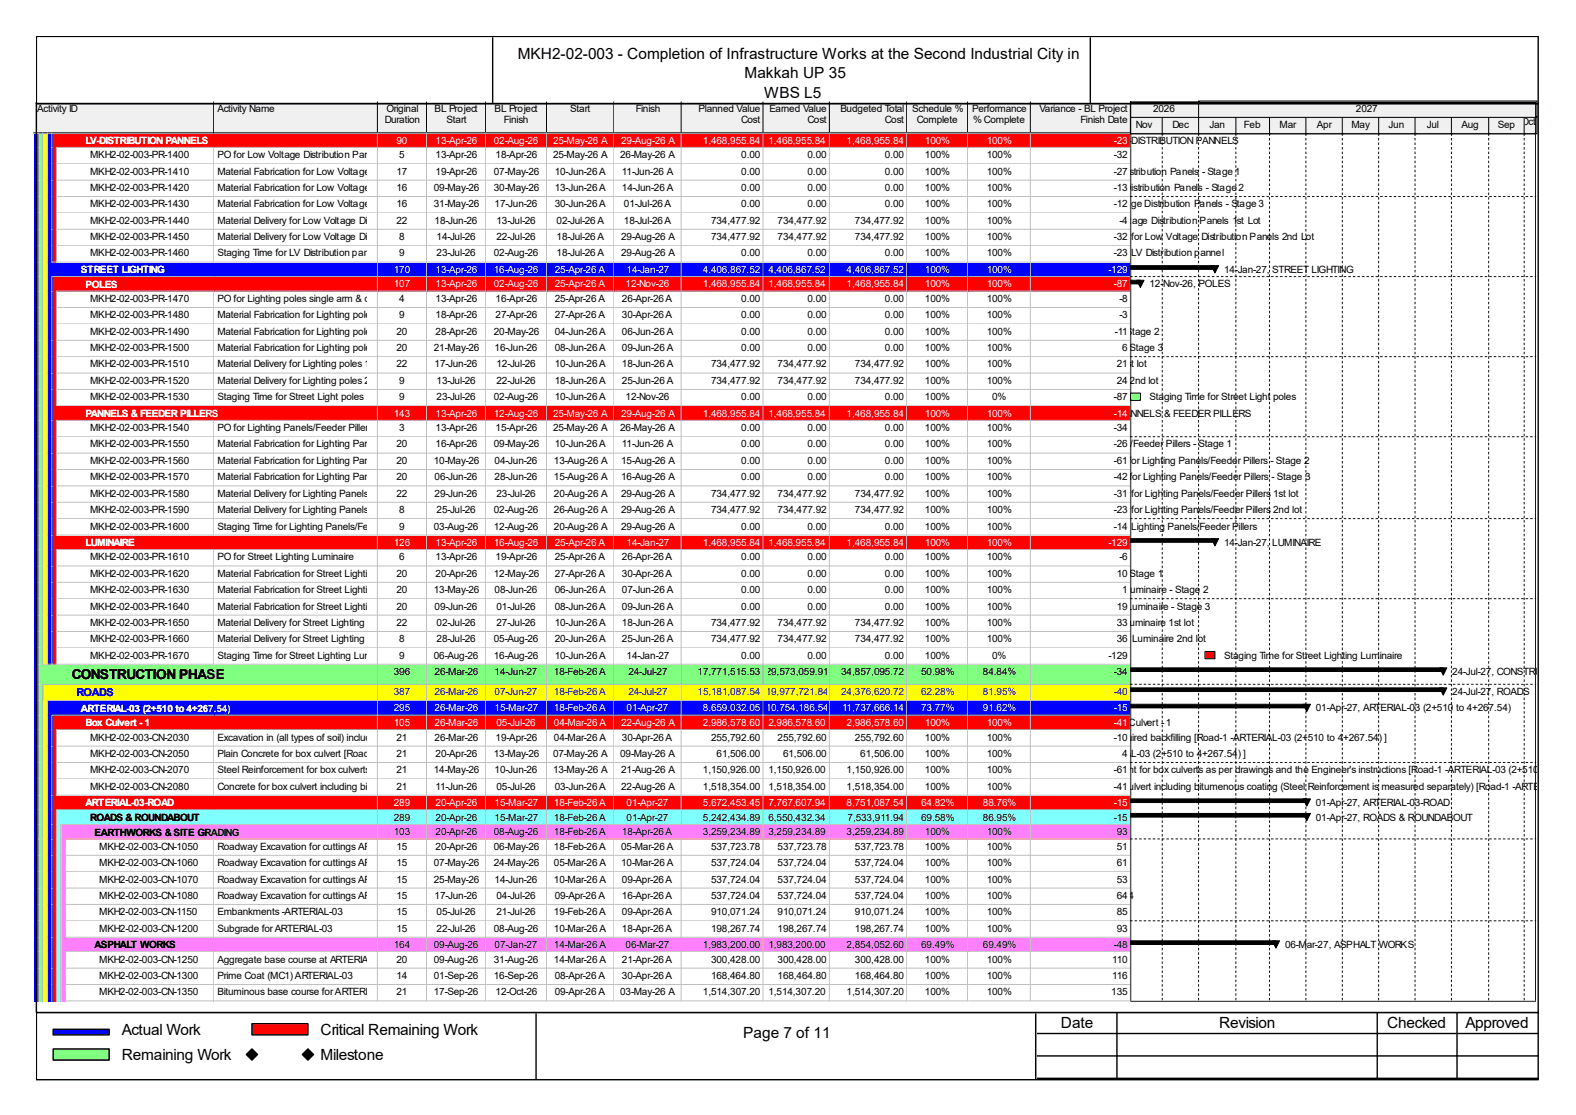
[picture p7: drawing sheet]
<svg xmlns="http://www.w3.org/2000/svg" width="297mm" height="210mm" viewBox="0 0 297 210" stroke-linecap="round" stroke-linejoin="round" font-family="sans-serif">
<defs><g id="words">
<g font-size="2.9">
<text x="97.6" y="11.1">MKH2-02-003 - Completion of Infrastructure Works at the Second Industrial City in</text>
<text x="140.3" y="14.8">Makkah UP 35</text>
<text x="144" y="18.5">WBS L5</text>
<text x="22.9" y="194.9">Actual Work</text>
<text x="60.4" y="194.9">Critical Remaining Work</text>
<text x="140.1" y="195.5">Page 7 of 11</text>
<text x="199.9" y="193.6">Date</text>
<text x="229.7" y="193.6">Revision</text>
<text x="261.4" y="193.6">Checked</text>
<text x="276.2" y="193.6">Approved</text>
<text x="22.9" y="199.7">Remaining Work</text>
<text x="60.4" y="199.7">Milestone</text>
</g>
<text font-size="2.6" x="13.5" y="127.9">CONSTRUCTION PHASE</text>
<text font-size="2.1" fill="#00f" x="14.4" y="131.1">ROADS</text>
<g font-size="1.9">
<text x="7" y="21.1">Activity ID</text>
<text x="41" y="21.1">Activity Name</text>
<text x="72.5" y="23.1">Duration</text>
<text x="72.9" y="21.1">Original</text>
<text x="81.9" y="21.1">BL Project</text>
<text x="84.2" y="23.1">Start</text>
<text x="93.2" y="21.1">BL Project</text>
<text x="95" y="23.1">Finish</text>
<text x="107.4" y="21.1">Start</text>
<text x="119.8" y="21.1">Finish</text>
<text x="131.6" y="21.1">Planned Value</text>
<text x="139.7" y="23.1">Cost</text>
<text x="145" y="21.1">Earned Value</text>
<text x="152.2" y="23.1">Cost</text>
<text x="158.4" y="21.1">Budgeted Total</text>
<text x="166.8" y="23.1">Cost</text>
<text x="171.9" y="21.1">Schedule %</text>
<text x="172.8" y="23.1">Complete</text>
<text x="183.2" y="21.1">Performance</text>
<text x="183.4" y="23.1">% Complete</text>
<text x="195.9" y="21.1">Variance - BL Project</text>
<text x="203.6" y="23.1">Finish Date</text>
<text x="217.3" y="21.1">2026</text>
<text x="255.5" y="21.1">2027</text>
<text x="286.7" y="23.6">Oct</text>
<text x="17" y="29.8">MKH2-02-003-PR-1400</text>
<text x="41" y="29.8">PO for Low Voltage Distribution Panels</text>
<text x="75.2" y="29.8">5</text>
<text x="82.1" y="29.8">13-Apr-26</text>
<text x="93.4" y="29.8">18-Apr-26</text>
<text x="104.2" y="29.8">25-May-26 A</text>
<text x="116.9" y="29.8">26-May-26 A</text>
<text x="139.7" y="29.8">0.00</text>
<text x="152.2" y="29.8">0.00</text>
<text x="166.8" y="29.8">0.00</text>
<text x="174.3" y="29.8">100%</text>
<text x="186" y="29.8">100%</text>
<text x="199.7" y="27.1">29-Aug-26 A, LV-DISTRIBUTION PANNELS</text>
<text x="209.9" y="29.8">-32</text>
<text x="214.1" y="24.1">Nov</text>
<text x="220.9" y="24.1">Dec</text>
<text x="227.9" y="24.1">Jan</text>
<text x="234.4" y="24.1">Feb</text>
<text x="241.1" y="24.1">Mar</text>
<text x="248.2" y="24.1">Apr</text>
<text x="254.7" y="24.1">May</text>
<text x="261.7" y="24.1">Jun</text>
<text x="268.9" y="24.1">Jul</text>
<text x="275.4" y="24.1">Aug</text>
<text x="282.3" y="24.1">Sep</text>
<text x="17" y="32.9">MKH2-02-003-PR-1410</text>
<text x="17" y="36">MKH2-02-003-PR-1420</text>
<text x="41" y="32.9">Material Fabrication for Low Voltage Distribution Panels - Stage 107-May-26</text>
<text x="41" y="36">Material Fabrication for Low Voltage Distribution Panels - Stage 230-May-26</text>
<text x="74.7" y="32.9">17</text>
<text x="74.7" y="36">16</text>
<text x="81.7" y="36">09-May-26</text>
<text x="82.1" y="32.9">19-Apr-26</text>
<text x="104.6" y="32.9">10-Jun-26 A</text>
<text x="104.6" y="36">13-Jun-26 A</text>
<text x="117.2" y="32.9">11-Jun-26 A</text>
<text x="117.2" y="36">14-Jun-26 A</text>
<text x="139.7" y="32.9">0.00</text>
<text x="139.7" y="36">0.00</text>
<text x="152.2" y="32.9">0.00</text>
<text x="152.2" y="36">0.00</text>
<text x="166.8" y="32.9">0.00</text>
<text x="166.8" y="36">0.00</text>
<text x="174.3" y="32.9">100%</text>
<text x="174.3" y="36">100%</text>
<text x="182" y="32.9">Material Fabrication for Low Voltage Distribution Panels - Stage 1</text>
<text x="182.7" y="36">Material Fabrication for Low Voltage Distribution Panels - Stage 2</text>
<text x="186" y="32.9">100%</text>
<text x="186" y="36">100%</text>
<text x="209.9" y="32.9">-27</text>
<text x="209.9" y="36">-13</text>
<text x="17" y="39.1">MKH2-02-003-PR-1430</text>
<text x="41" y="39.1">Material Fabrication for Low Voltage Distribution Panels - Stage 3</text>
<text x="74.7" y="39.1">16</text>
<text x="81.7" y="39.1">31-May-26</text>
<text x="93.2" y="39.1">17-Jun-26</text>
<text x="104.6" y="39.1">30-Jun-26 A</text>
<text x="117.6" y="39.1">01-Jul-26 A</text>
<text x="139.7" y="39.1">0.00</text>
<text x="152.2" y="39.1">0.00</text>
<text x="166.8" y="39.1">0.00</text>
<text x="174.3" y="39.1">100%</text>
<text x="186" y="39.1">100%</text>
<text x="186.5" y="39.1">Material Fabrication for Low Voltage Distribution Panels - Stage 3</text>
<text x="209.9" y="39.1">-12</text>
<text x="17" y="42.1">MKH2-02-003-PR-1440</text>
<text x="17" y="45.2">MKH2-02-003-PR-1450</text>
<text x="41" y="42.1">Material Delivery for Low Voltage Distribution Panels 1st Lot</text>
<text x="41" y="45.2">Material Delivery for Low Voltage Distribution Panels 2nd Lot</text>
<text x="74.7" y="42.1">22</text>
<text x="75.2" y="45.2">8</text>
<text x="81.9" y="42.1">18-Jun-26</text>
<text x="82.3" y="45.2">14-Jul-26</text>
<text x="93.6" y="42.1">13-Jul-26</text>
<text x="93.6" y="45.2">22-Jul-26</text>
<text x="104.9" y="42.1">02-Jul-26 A</text>
<text x="104.9" y="45.2">18-Jul-26 A</text>
<text x="117.1" y="45.2">29-Aug-26 A</text>
<text x="117.6" y="42.1">18-Jul-26 A</text>
<text x="134" y="42.1">734,477.92</text>
<text x="134" y="45.2">734,477.92</text>
<text x="146.5" y="42.1">734,477.92</text>
<text x="146.5" y="45.2">734,477.92</text>
<text x="161.1" y="42.1">734,477.92</text>
<text x="161.1" y="45.2">734,477.92</text>
<text x="174.3" y="42.1">100%</text>
<text x="174.3" y="45.2">100%</text>
<text x="186" y="42.1">100%Material Delivery for Low Voltage Distribution Panels 1st Lot</text>
<text x="186" y="45.2">100%</text>
<text x="199.7" y="45.2">Material Delivery for Low Voltage Distribution Panels 2nd Lot</text>
<text x="209.9" y="45.2">-32</text>
<text x="211" y="42.1">-4</text>
<text x="17" y="48.3">MKH2-02-003-PR-1460</text>
<text x="41" y="48.3">Staging Time for LV Distribution pannel</text>
<text x="75.2" y="48.3">9</text>
<text x="82.3" y="48.3">23-Jul-26</text>
<text x="93" y="48.3">02-Aug-26</text>
<text x="104.9" y="48.3">18-Jul-26 A</text>
<text x="117.1" y="48.3">29-Aug-26 A</text>
<text x="139.7" y="48.3">0.00</text>
<text x="152.2" y="48.3">0.00</text>
<text x="166.8" y="48.3">0.00</text>
<text x="174.3" y="48.3">100%</text>
<text x="186" y="48.3">100%</text>
<text x="199.7" y="48.3">Staging Time for LV Distribution pannel</text>
<text x="209.9" y="48.3">-23</text>
<text x="230.7" y="51.4">14-Jan-27, STREET LIGHTING</text>
<text x="17" y="56.9">MKH2-02-003-PR-1470</text>
<text x="17" y="60">MKH2-02-003-PR-1480</text>
<text x="41" y="56.9">PO for Lighting poles single arm &amp; double arm</text>
<text x="41" y="60">Material Fabrication for Lighting poles - Stage 1</text>
<text x="75.2" y="56.9">4</text>
<text x="75.2" y="60">9</text>
<text x="82.1" y="56.9">13-Apr-26</text>
<text x="82.1" y="60">18-Apr-26</text>
<text x="93.4" y="56.9">16-Apr-26</text>
<text x="93.4" y="60">27-Apr-26</text>
<text x="104.6" y="56.9">25-Apr-26 A</text>
<text x="104.6" y="60">27-Apr-26 A</text>
<text x="117.2" y="56.9">26-Apr-26 A</text>
<text x="117.2" y="60">30-Apr-26 A</text>
<text x="139.7" y="56.9">0.00</text>
<text x="139.7" y="60">0.00</text>
<text x="152.2" y="56.9">0.00</text>
<text x="152.2" y="60">0.00</text>
<text x="166.8" y="56.9">0.00</text>
<text x="166.8" y="60">0.00</text>
<text x="174.3" y="56.9">100%</text>
<text x="174.3" y="60">100%</text>
<text x="186" y="56.9">100%</text>
<text x="186" y="60">100%</text>
<text x="211" y="56.9">-8</text>
<text x="211" y="60">-3</text>
<text x="216.6" y="54.1">12-Nov-26, POLES</text>
<text x="17" y="63">MKH2-02-003-PR-1490</text>
<text x="41" y="63">Material Fabrication for Lighting poles - Stage 2</text>
<text x="74.7" y="63">20</text>
<text x="82.1" y="63">28-Apr-26</text>
<text x="93" y="63">20-May-26</text>
<text x="104.6" y="63">04-Jun-26 A</text>
<text x="117.2" y="63">06-Jun-26 A</text>
<text x="139.7" y="63">0.00</text>
<text x="152.2" y="63">0.00</text>
<text x="166.8" y="63">0.00</text>
<text x="174.3" y="63">100%</text>
<text x="180.8" y="63">Material Fabrication for Lighting poles - Stage 2</text>
<text x="186" y="63">100%</text>
<text x="210.1" y="63">-11</text>
<text x="17" y="66.1">MKH2-02-003-PR-1500</text>
<text x="17" y="69.2">MKH2-02-003-PR-1510</text>
<text x="41" y="66.1">Material Fabrication for Lighting poles - Stage 3</text>
<text x="41" y="69.2">Material Delivery for Lighting poles 1st lot 22</text>
<text x="74.7" y="66.1">20</text>
<text x="81.7" y="66.1">21-May-26</text>
<text x="81.9" y="69.2">17-Jun-26</text>
<text x="93.2" y="66.1">16-Jun-26</text>
<text x="93.6" y="69.2">12-Jul-26</text>
<text x="104.6" y="66.1">08-Jun-26 A</text>
<text x="104.6" y="69.2">10-Jun-26 A</text>
<text x="117.2" y="66.1">09-Jun-26 A</text>
<text x="117.2" y="69.2">18-Jun-26 A</text>
<text x="134" y="69.2">734,477.92</text>
<text x="139.7" y="66.1">0.00</text>
<text x="146.5" y="69.2">734,477.92</text>
<text x="152.2" y="66.1">0.00</text>
<text x="161.1" y="69.2">734,477.92</text>
<text x="166.8" y="66.1">0.00</text>
<text x="174.3" y="66.1">100%</text>
<text x="174.3" y="69.2">100%</text>
<text x="181.5" y="66.1">Material Fabrication for Lighting poles - Stage 3</text>
<text x="183.6" y="69.2">Material Delivery for Lighting poles 1st lot</text>
<text x="186" y="66.1">100%</text>
<text x="186" y="69.2">100%</text>
<text x="210.5" y="69.2">21</text>
<text x="211.5" y="66.1">6</text>
<text x="17" y="72.3">MKH2-02-003-PR-1520</text>
<text x="17" y="75.4">MKH2-02-003-PR-1530</text>
<text x="41" y="72.3">Material Delivery for Lighting poles 2nd lot 9</text>
<text x="41" y="75.4">Staging Time for Street Light poles</text>
<text x="75.2" y="75.4">9</text>
<text x="82.3" y="72.3">13-Jul-26</text>
<text x="82.3" y="75.4">23-Jul-26</text>
<text x="93" y="75.4">02-Aug-26</text>
<text x="93.6" y="72.3">22-Jul-26</text>
<text x="104.6" y="72.3">18-Jun-26 A</text>
<text x="104.6" y="75.4">10-Jun-26 A</text>
<text x="117.2" y="72.3">25-Jun-26 A</text>
<text x="117.9" y="75.4">12-Nov-26</text>
<text x="134" y="72.3">734,477.92</text>
<text x="139.7" y="75.4">0.00</text>
<text x="146.5" y="72.3">734,477.92</text>
<text x="152.2" y="75.4">0.00</text>
<text x="161.1" y="72.3">734,477.92</text>
<text x="166.8" y="75.4">0.00</text>
<text x="174.3" y="72.3">100%</text>
<text x="174.3" y="75.4">100%</text>
<text x="185.1" y="72.3">Material Delivery for Lighting poles 2nd lot</text>
<text x="186" y="72.3">100%</text>
<text x="187" y="75.4">0%</text>
<text x="209.9" y="75.4">-87</text>
<text x="210.5" y="72.3">24</text>
<text x="216.6" y="75.4">Staging Time for Street Light poles</text>
<text x="17" y="81.2">MKH2-02-003-PR-1540</text>
<text x="41" y="81.2">PO for Lighting Panels/Feeder Pillers</text>
<text x="75.2" y="81.2">3</text>
<text x="82.1" y="81.2">13-Apr-26</text>
<text x="93.4" y="81.2">15-Apr-26</text>
<text x="104.2" y="81.2">25-May-26 A</text>
<text x="116.9" y="81.2">26-May-26 A</text>
<text x="139.7" y="81.2">0.00</text>
<text x="152.2" y="81.2">0.00</text>
<text x="166.8" y="81.2">0.00</text>
<text x="174.3" y="81.2">100%</text>
<text x="186" y="81.2">100%</text>
<text x="199.7" y="78.5">29-Aug-26 A, PANNELS &amp; FEEDER PILLERS</text>
<text x="209.9" y="81.2">-34</text>
<text x="17" y="84.3">MKH2-02-003-PR-1550</text>
<text x="17" y="87.4">MKH2-02-003-PR-1560</text>
<text x="41" y="84.3">Material Fabrication for Lighting Panels/Feeder Pillers - Stage 1</text>
<text x="41" y="87.4">Material Fabrication for Lighting Panels/Feeder Pillers - Stage 2</text>
<text x="74.7" y="84.3">20</text>
<text x="74.7" y="87.4">20</text>
<text x="81.7" y="87.4">10-May-26</text>
<text x="82.1" y="84.3">16-Apr-26</text>
<text x="93" y="84.3">09-May-26</text>
<text x="93.2" y="87.4">04-Jun-26</text>
<text x="104.4" y="87.4">13-Aug-26 A</text>
<text x="104.6" y="84.3">10-Jun-26 A</text>
<text x="117.1" y="87.4">15-Aug-26 A</text>
<text x="117.2" y="84.3">11-Jun-26 A</text>
<text x="139.7" y="84.3">0.00</text>
<text x="139.7" y="87.4">0.00</text>
<text x="152.2" y="84.3">0.00</text>
<text x="152.2" y="87.4">0.00</text>
<text x="166.8" y="84.3">0.00</text>
<text x="166.8" y="87.4">0.00</text>
<text x="174.3" y="84.3">100%</text>
<text x="174.3" y="87.4">100%</text>
<text x="182" y="84.3">Material Fabrication for Lighting Panels/Feeder Pillers - Stage 1</text>
<text x="186" y="84.3">100%</text>
<text x="186" y="87.4">100%</text>
<text x="196.6" y="87.4">Material Fabrication for Lighting Panels/Feeder Pillers - Stage 2</text>
<text x="209.9" y="84.3">-26</text>
<text x="209.9" y="87.4">-61</text>
<text x="17" y="90.5">MKH2-02-003-PR-1570</text>
<text x="17" y="93.6">MKH2-02-003-PR-1580</text>
<text x="41" y="90.5">Material Fabrication for Lighting Panels/Feeder Pillers - Stage 3</text>
<text x="41" y="93.6">Material Delivery for Lighting Panels/Feeder Pillers 1st lot</text>
<text x="74.7" y="90.5">20</text>
<text x="74.7" y="93.6">22</text>
<text x="81.9" y="90.5">06-Jun-26</text>
<text x="81.9" y="93.6">29-Jun-26</text>
<text x="93.2" y="90.5">28-Jun-26</text>
<text x="93.6" y="93.6">23-Jul-26</text>
<text x="104.4" y="90.5">15-Aug-26 A</text>
<text x="104.4" y="93.6">20-Aug-26 A</text>
<text x="117.1" y="90.5">16-Aug-26 A</text>
<text x="117.1" y="93.6">29-Aug-26 A</text>
<text x="134" y="93.6">734,477.92</text>
<text x="139.7" y="90.5">0.00</text>
<text x="146.5" y="93.6">734,477.92</text>
<text x="152.2" y="90.5">0.00</text>
<text x="161.1" y="93.6">734,477.92</text>
<text x="166.8" y="90.5">0.00</text>
<text x="174.3" y="90.5">100%</text>
<text x="174.3" y="93.6">100%</text>
<text x="186" y="90.5">100%</text>
<text x="186" y="93.6">100%</text>
<text x="196.8" y="90.5">Material Fabrication for Lighting Panels/Feeder Pillers - Stage 3</text>
<text x="199.7" y="93.6">Material Delivery for Lighting Panels/Feeder Pillers 1st lot</text>
<text x="209.9" y="90.5">-42</text>
<text x="209.9" y="93.6">-31</text>
<text x="17" y="96.6">MKH2-02-003-PR-1590</text>
<text x="17" y="99.7">MKH2-02-003-PR-1600</text>
<text x="41" y="96.6">Material Delivery for Lighting Panels/Feeder Pillers 2nd lot</text>
<text x="41" y="99.7">Staging Time for Lighting Panels/Feeder Pillers</text>
<text x="75.2" y="96.6">8</text>
<text x="75.2" y="99.7">9</text>
<text x="81.7" y="99.7">03-Aug-26</text>
<text x="82.3" y="96.6">25-Jul-26</text>
<text x="93" y="96.6">02-Aug-26</text>
<text x="93" y="99.7">12-Aug-26</text>
<text x="104.4" y="96.6">26-Aug-26 A</text>
<text x="104.4" y="99.7">20-Aug-26 A</text>
<text x="117.1" y="96.6">29-Aug-26 A</text>
<text x="117.1" y="99.7">29-Aug-26 A</text>
<text x="134" y="96.6">734,477.92</text>
<text x="139.7" y="99.7">0.00</text>
<text x="146.5" y="96.6">734,477.92</text>
<text x="152.2" y="99.7">0.00</text>
<text x="161.1" y="96.6">734,477.92</text>
<text x="166.8" y="99.7">0.00</text>
<text x="174.3" y="96.6">100%</text>
<text x="174.3" y="99.7">100%</text>
<text x="186" y="96.6">100%</text>
<text x="186" y="99.7">100%</text>
<text x="199.7" y="96.6">Material Delivery for Lighting Panels/Feeder Pillers 2nd lot</text>
<text x="199.7" y="99.7">Staging Time for Lighting Panels/Feeder Pillers</text>
<text x="209.9" y="96.6">-23</text>
<text x="209.9" y="99.7">-14</text>
<text x="17" y="105.5">MKH2-02-003-PR-1610</text>
<text x="41" y="105.5">PO for Street Lighting Luminaire</text>
<text x="75.2" y="105.5">6</text>
<text x="82.1" y="105.5">13-Apr-26</text>
<text x="93.4" y="105.5">19-Apr-26</text>
<text x="104.6" y="105.5">25-Apr-26 A</text>
<text x="117.2" y="105.5">26-Apr-26 A</text>
<text x="139.7" y="105.5">0.00</text>
<text x="152.2" y="105.5">0.00</text>
<text x="166.8" y="105.5">0.00</text>
<text x="174.3" y="105.5">100%</text>
<text x="186" y="105.5">100%</text>
<text x="211" y="105.5">-6</text>
<text x="230.7" y="102.8">14-Jan-27, LUMINAIRE</text>
<text x="17" y="108.6">MKH2-02-003-PR-1620</text>
<text x="17" y="111.7">MKH2-02-003-PR-1630</text>
<text x="41" y="108.6">Material Fabrication for Street Lighting Luminaire - Stage 1</text>
<text x="41" y="111.7">Material Fabrication for Street Lighting Luminaire - Stage 2</text>
<text x="74.7" y="108.6">20</text>
<text x="74.7" y="111.7">20</text>
<text x="81.7" y="111.7">13-May-26</text>
<text x="82.1" y="108.6">20-Apr-26</text>
<text x="93" y="108.6">12-May-26</text>
<text x="93.2" y="111.7">08-Jun-26</text>
<text x="104.6" y="108.6">27-Apr-26 A</text>
<text x="104.6" y="111.7">06-Jun-26 A</text>
<text x="117.2" y="108.6">30-Apr-26 A</text>
<text x="117.2" y="111.7">07-Jun-26 A</text>
<text x="139.7" y="108.6">0.00</text>
<text x="139.7" y="111.7">0.00</text>
<text x="152.2" y="108.6">0.00</text>
<text x="152.2" y="111.7">0.00</text>
<text x="166.8" y="108.6">0.00</text>
<text x="166.8" y="111.7">0.00</text>
<text x="172.6" y="108.6">Material Fabrication for Street Lighting Luminaire - Stage 1</text>
<text x="174.3" y="108.6">100%</text>
<text x="174.3" y="111.7">100%</text>
<text x="181.1" y="111.7">Material Fabrication for Street Lighting Luminaire - Stage 2</text>
<text x="186" y="108.6">100%</text>
<text x="186" y="111.7">100%</text>
<text x="210.5" y="108.6">10</text>
<text x="211.5" y="111.7">1</text>
<text x="17" y="114.8">MKH2-02-003-PR-1640</text>
<text x="17" y="117.9">MKH2-02-003-PR-1650</text>
<text x="41" y="114.8">Material Fabrication for Street Lighting Luminaire - Stage 3</text>
<text x="41" y="117.9">Material Delivery for Street Lighting Luminaire 1st lot02-Jul-26</text>
<text x="74.7" y="114.8">20</text>
<text x="74.7" y="117.9">22</text>
<text x="81.9" y="114.8">09-Jun-26</text>
<text x="93.6" y="114.8">01-Jul-26</text>
<text x="93.6" y="117.9">27-Jul-26</text>
<text x="104.6" y="114.8">08-Jun-26 A</text>
<text x="104.6" y="117.9">10-Jun-26 A</text>
<text x="117.2" y="114.8">09-Jun-26 A</text>
<text x="117.2" y="117.9">18-Jun-26 A</text>
<text x="134" y="117.9">734,477.92</text>
<text x="139.7" y="114.8">0.00</text>
<text x="146.5" y="117.9">734,477.92</text>
<text x="152.2" y="114.8">0.00</text>
<text x="161.1" y="117.9">734,477.92</text>
<text x="166.8" y="114.8">0.00</text>
<text x="174.3" y="114.8">100%</text>
<text x="174.3" y="117.9">100%</text>
<text x="181.5" y="114.8">Material Fabrication for Street Lighting Luminaire - Stage 3</text>
<text x="183.6" y="117.9">Material Delivery for Street Lighting Luminaire 1st lot</text>
<text x="186" y="114.8">100%</text>
<text x="186" y="117.9">100%</text>
<text x="210.5" y="114.8">19</text>
<text x="210.5" y="117.9">33</text>
<text x="17" y="121">MKH2-02-003-PR-1660</text>
<text x="17" y="124.1">MKH2-02-003-PR-1670</text>
<text x="41" y="121">Material Delivery for Street Lighting Luminaire 2nd lot</text>
<text x="41" y="124.1">Staging Time for Street Lighting Luminaire 9</text>
<text x="75.2" y="121">8</text>
<text x="81.7" y="124.1">06-Aug-26</text>
<text x="82.3" y="121">28-Jul-26</text>
<text x="93" y="121">05-Aug-26</text>
<text x="93" y="124.1">16-Aug-26</text>
<text x="104.6" y="121">20-Jun-26 A</text>
<text x="104.6" y="124.1">10-Jun-26 A</text>
<text x="117.2" y="121">25-Jun-26 A</text>
<text x="118.1" y="124.1">14-Jan-27</text>
<text x="134" y="121">734,477.92</text>
<text x="139.7" y="124.1">0.00</text>
<text x="146.5" y="121">734,477.92</text>
<text x="152.2" y="124.1">0.00</text>
<text x="161.1" y="121">734,477.92</text>
<text x="166.8" y="124.1">0.00</text>
<text x="174.3" y="121">100%</text>
<text x="174.3" y="124.1">100%</text>
<text x="185.1" y="121">Material Delivery for Street Lighting Luminaire 2nd lot</text>
<text x="186" y="121">100%</text>
<text x="187" y="124.1">0%</text>
<text x="208.9" y="124.1">-129</text>
<text x="210.5" y="121">36</text>
<text x="230.7" y="124.1">Staging Time for Street Lighting Luminaire</text>
<text x="74.2" y="127.2">396</text>
<text x="81.9" y="127.2">26-Mar-26</text>
<text x="93.2" y="127.2">14-Jun-27</text>
<text x="104.4" y="127.2">18-Feb-26 A</text>
<text x="118.4" y="127.2">24-Jul-27</text>
<text x="131.4" y="127.2">17,771,515.53</text>
<text x="144.3" y="127.2">29,573,059.91</text>
<text x="158.5" y="127.2">34,857,095.72</text>
<text x="173.6" y="127.2">50.98%</text>
<text x="185.3" y="127.2">84.84%</text>
<text x="209.9" y="127.2">-34</text>
<text x="273.7" y="127.2">24-Jul-27, CONSTRUCTION PH</text>
<text x="273.7" y="130.9">24-Jul-27, ROADS</text>
<text x="198.1" y="136.7">22-Aug-26 A, Box Culvert - 1</text>
<text x="248" y="134">01-Apr-27, ARTERIAL-03 (2+510 to 4+267.54)</text>
<text x="17" y="139.5">MKH2-02-003-CN-2030</text>
<text x="17" y="142.6">MKH2-02-003-CN-2050</text>
<text x="41" y="139.5">Excavation in (all types of soil) including all the required backfilling [Road-1 -ARTERIAL-03 (2+510 to 4+267.54) ]</text>
<text x="41" y="142.6">Plain Concrete for box culvert [Road-1 -ARTERIAL-03 (2+510 to 4+267.54) ]</text>
<text x="74.7" y="139.5">21</text>
<text x="74.7" y="142.6">21</text>
<text x="81.9" y="139.5">26-Mar-26</text>
<text x="82.1" y="142.6">20-Apr-26</text>
<text x="93" y="142.6">13-May-26</text>
<text x="93.4" y="139.5">19-Apr-26</text>
<text x="104.2" y="142.6">07-May-26 A</text>
<text x="104.4" y="139.5">04-Mar-26 A</text>
<text x="116.9" y="142.6">09-May-26 A</text>
<text x="117.2" y="139.5">30-Apr-26 A</text>
<text x="134" y="139.5">255,792.60</text>
<text x="135" y="142.6">61,506.00</text>
<text x="146.5" y="139.5">255,792.60</text>
<text x="147.6" y="142.6">61,506.00</text>
<text x="161.1" y="139.5">255,792.60</text>
<text x="162.1" y="142.6">61,506.00</text>
<text x="172.6" y="139.5">Excavation in (all types of soil) including all the required backfilling [Road-1 -ARTERIAL-03 (2+510 to 4+267.54) ]</text>
<text x="174.3" y="139.5">100%</text>
<text x="174.3" y="142.6">100%</text>
<text x="174.6" y="142.6">Plain Concrete for box culvert [Road-1 -ARTERIAL-03 (2+510 to 4+267.54) ]</text>
<text x="186" y="139.5">100%</text>
<text x="186" y="142.6">100%</text>
<text x="209.9" y="139.5">-10</text>
<text x="211.5" y="142.6">4</text>
<text x="17" y="145.7">MKH2-02-003-CN-2070</text>
<text x="17" y="148.8">MKH2-02-003-CN-2080</text>
<text x="41" y="145.7">Steel Reinforcement for box culverts as per drawings and the Engineer's instructions [Road-1 -ARTERIAL-03 (2+510 to 4+26</text>
<text x="41" y="148.8">Concrete for box culvert including bitumenous coating (Steel Reinforcement is measured separately) [Road-1 -ARTERIAL-03</text>
<text x="74.7" y="145.7">21</text>
<text x="74.7" y="148.8">21</text>
<text x="81.7" y="145.7">14-May-26</text>
<text x="82.1" y="148.8">11-Jun-26</text>
<text x="93.2" y="145.7">10-Jun-26</text>
<text x="93.6" y="148.8">05-Jul-26</text>
<text x="104.2" y="145.7">13-May-26 A</text>
<text x="104.6" y="148.8">03-Jun-26 A</text>
<text x="117.1" y="145.7">21-Aug-26 A</text>
<text x="117.1" y="148.8">22-Aug-26 A</text>
<text x="132.5" y="145.7">1,150,926.00</text>
<text x="132.5" y="148.8">1,518,354.00</text>
<text x="144.8" y="145.7">1,150,926.00</text>
<text x="144.8" y="148.8">1,518,354.00</text>
<text x="159.6" y="145.7">1,150,926.00</text>
<text x="159.6" y="148.8">1,518,354.00</text>
<text x="174.3" y="145.7">100%</text>
<text x="174.3" y="148.8">100%</text>
<text x="186" y="145.7">100%</text>
<text x="186" y="148.8">100%</text>
<text x="198" y="145.7">Steel Reinforcement for box culverts as per drawings and the Engineer's instructions [Road-1 -ARTERIAL-03 (2+510 to 4+26</text>
<text x="198.1" y="148.8">Concrete for box culvert including bitumenous coating (Steel Reinforcement is measured separately) [Road-1 -ARTERIAL-03</text>
<text x="209.9" y="145.7">-61</text>
<text x="209.9" y="148.8">-41</text>
<text x="17" y="154.6">ROADS &amp; ROUNDABOUT</text>
<text x="74.2" y="154.6">289</text>
<text x="82.1" y="154.6">20-Apr-26</text>
<text x="93.2" y="154.6">15-Mar-27</text>
<text x="104.4" y="154.6">18-Feb-26 A</text>
<text x="118.1" y="154.6">01-Apr-27</text>
<text x="132.5" y="154.6">5,242,434.89</text>
<text x="144.8" y="154.6">6,550,432.34</text>
<text x="159.7" y="154.6">7,533,911.94</text>
<text x="173.6" y="154.6">69.58%</text>
<text x="185.3" y="154.6">86.95%</text>
<text x="209.9" y="154.6">-15</text>
<text x="248" y="151.8">01-Apr-27, ARTERIAL-03-ROAD</text>
<text x="248" y="154.6">01-Apr-27, ROADS &amp; ROUNDABOUT</text>
<text x="17.8" y="157.4">EARTHWORKS &amp; SITE GRADING</text>
<text x="18.7" y="160.1">MKH2-02-003-CN-1050</text>
<text x="41" y="160.1">Roadway Excavation for cuttings ARTERIAL-03 Stage-1</text>
<text x="74.2" y="157.3">103</text>
<text x="74.7" y="160.1">15</text>
<text x="82.1" y="157.3">20-Apr-26</text>
<text x="82.1" y="160.1">20-Apr-26</text>
<text x="93" y="157.3">08-Aug-26</text>
<text x="93" y="160.1">06-May-26</text>
<text x="104.4" y="157.3">18-Feb-26 A</text>
<text x="104.4" y="160.1">18-Feb-26 A</text>
<text x="117.1" y="160.1">05-Mar-26 A</text>
<text x="117.2" y="157.3">18-Apr-26 A</text>
<text x="132.5" y="157.3">3,259,234.89</text>
<text x="134" y="160.1">537,723.78</text>
<text x="144.8" y="157.3">3,259,234.89</text>
<text x="146.5" y="160.1">537,723.78</text>
<text x="159.6" y="157.3">3,259,234.89</text>
<text x="161.1" y="160.1">537,723.78</text>
<text x="174.3" y="157.3">100%</text>
<text x="174.3" y="160.1">100%</text>
<text x="186" y="157.3">100%</text>
<text x="186" y="160.1">100%</text>
<text x="210.5" y="157.3">93</text>
<text x="210.5" y="160.1">51</text>
<text x="18.7" y="163.2">MKH2-02-003-CN-1060</text>
<text x="18.7" y="166.2">MKH2-02-003-CN-1070</text>
<text x="41" y="163.2">Roadway Excavation for cuttings ARTERIAL-03 Stage-2</text>
<text x="41" y="166.2">Roadway Excavation for cuttings ARTERIAL-03 Stage-3</text>
<text x="74.7" y="163.2">15</text>
<text x="74.7" y="166.2">15</text>
<text x="81.7" y="163.2">07-May-26</text>
<text x="81.7" y="166.2">25-May-26</text>
<text x="93" y="163.2">24-May-26</text>
<text x="93.2" y="166.2">14-Jun-26</text>
<text x="104.4" y="163.2">05-Mar-26 A</text>
<text x="104.4" y="166.2">10-Mar-26 A</text>
<text x="117.1" y="163.2">10-Mar-26 A</text>
<text x="117.2" y="166.2">09-Apr-26 A</text>
<text x="134" y="163.2">537,724.04</text>
<text x="134" y="166.2">537,724.04</text>
<text x="146.5" y="163.2">537,724.04</text>
<text x="146.5" y="166.2">537,724.04</text>
<text x="161.1" y="163.2">537,724.04</text>
<text x="161.1" y="166.2">537,724.04</text>
<text x="174.3" y="163.2">100%</text>
<text x="174.3" y="166.2">100%</text>
<text x="186" y="163.2">100%</text>
<text x="186" y="166.2">100%</text>
<text x="210.5" y="163.2">61</text>
<text x="210.5" y="166.2">53</text>
<text x="18.7" y="169.3">MKH2-02-003-CN-1080</text>
<text x="18.7" y="172.4">MKH2-02-003-CN-1150</text>
<text x="41" y="169.3">Roadway Excavation for cuttings ARTERIAL-03 Stage-4</text>
<text x="41" y="172.4">Embankments -ARTERIAL-03</text>
<text x="74.7" y="169.3">15</text>
<text x="74.7" y="172.4">15</text>
<text x="81.9" y="169.3">17-Jun-26</text>
<text x="82.3" y="172.4">05-Jul-26</text>
<text x="93.6" y="169.3">04-Jul-26</text>
<text x="93.6" y="172.4">21-Jul-26</text>
<text x="104.4" y="172.4">19-Feb-26 A</text>
<text x="104.6" y="169.3">09-Apr-26 A</text>
<text x="117.2" y="169.3">16-Apr-26 A</text>
<text x="117.2" y="172.4">09-Apr-26 A</text>
<text x="134" y="169.3">537,724.04</text>
<text x="134" y="172.4">910,071.24</text>
<text x="146.5" y="169.3">537,724.04</text>
<text x="146.5" y="172.4">910,071.24</text>
<text x="161.1" y="169.3">537,724.04</text>
<text x="161.1" y="172.4">910,071.24</text>
<text x="169.5" y="169.3">Roadway Excavation for cuttings ARTERIAL-03 Stage-4</text>
<text x="174.3" y="169.3">100%</text>
<text x="174.3" y="172.4">100%</text>
<text x="186" y="169.3">100%</text>
<text x="186" y="172.4">100%</text>
<text x="210.5" y="169.3">64</text>
<text x="210.5" y="172.4">85</text>
<text x="17.8" y="178.6">ASPHALT WORKS</text>
<text x="18.7" y="175.5">MKH2-02-003-CN-1200</text>
<text x="41" y="175.5">Subgrade for ARTERIAL-03</text>
<text x="74.2" y="178.6">164</text>
<text x="74.7" y="175.5">15</text>
<text x="81.7" y="178.6">09-Aug-26</text>
<text x="82.3" y="175.5">22-Jul-26</text>
<text x="93" y="175.5">08-Aug-26</text>
<text x="93.2" y="178.6">07-Jan-27</text>
<text x="104.4" y="175.5">10-Mar-26 A</text>
<text x="104.4" y="178.6">14-Mar-26 A</text>
<text x="117.2" y="175.5">18-Apr-26 A</text>
<text x="117.9" y="178.6">06-Mar-27</text>
<text x="132.5" y="178.6">1,983,200.00</text>
<text x="134" y="175.5">198,267.74</text>
<text x="144.8" y="178.6">1,983,200.00</text>
<text x="146.5" y="175.5">198,267.74</text>
<text x="159.6" y="178.6">2,854,052.60</text>
<text x="161.1" y="175.5">198,267.74</text>
<text x="173.6" y="178.6">69.49%</text>
<text x="174.3" y="175.5">100%</text>
<text x="185.3" y="178.6">69.49%</text>
<text x="186" y="175.5">100%</text>
<text x="209.9" y="178.6">-48</text>
<text x="210.5" y="175.5">93</text>
<text x="242.2" y="178.6">06-Mar-27, ASPHALT WORKS</text>
<text x="18.7" y="181.3">MKH2-02-003-CN-1250</text>
<text x="18.7" y="184.4">MKH2-02-003-CN-1300</text>
<text x="41" y="181.3">Aggregate base course at ARTERIAL-03</text>
<text x="41" y="184.4">Prime Coat (MC1) ARTERIAL-03</text>
<text x="74.7" y="181.3">20</text>
<text x="74.7" y="184.4">14</text>
<text x="81.7" y="181.3">09-Aug-26</text>
<text x="81.7" y="184.4">01-Sep-26</text>
<text x="93" y="181.3">31-Aug-26</text>
<text x="93" y="184.4">16-Sep-26</text>
<text x="104.4" y="181.3">14-Mar-26 A</text>
<text x="104.6" y="184.4">08-Apr-26 A</text>
<text x="117.2" y="181.3">21-Apr-26 A</text>
<text x="117.2" y="184.4">30-Apr-26 A</text>
<text x="134" y="181.3">300,428.00</text>
<text x="134" y="184.4">168,464.80</text>
<text x="146.5" y="181.3">300,428.00</text>
<text x="146.5" y="184.4">168,464.80</text>
<text x="161.1" y="181.3">300,428.00</text>
<text x="161.1" y="184.4">168,464.80</text>
<text x="174.3" y="181.3">100%</text>
<text x="174.3" y="184.4">100%</text>
<text x="186" y="181.3">100%</text>
<text x="186" y="184.4">100%</text>
<text x="209.6" y="181.3">110</text>
<text x="209.6" y="184.4">116</text>
<text x="18.7" y="187.5">MKH2-02-003-CN-1350</text>
<text x="41" y="187.5">Bituminous base course for ARTERIAL-03</text>
<text x="74.7" y="187.5">21</text>
<text x="81.7" y="187.5">17-Sep-26</text>
<text x="93.4" y="187.5">12-Oct-26</text>
<text x="104.6" y="187.5">09-Apr-26 A</text>
<text x="116.9" y="187.5">03-May-26 A</text>
<text x="132.5" y="187.5">1,514,307.20</text>
<text x="144.8" y="187.5">1,514,307.20</text>
<text x="159.6" y="187.5">1,514,307.20</text>
<text x="174.3" y="187.5">100%</text>
<text x="186" y="187.5">100%</text>
<text x="209.4" y="187.5">135</text>
</g>
<g font-size="1.9" fill="#fff">
<text x="16.1" y="27.1">LV-DISTRIBUTION PANNELS</text>
<text x="74.7" y="27.1">90</text>
<text x="82.1" y="27.1">13-Apr-26</text>
<text x="93" y="27.1">02-Aug-26</text>
<text x="104.2" y="27.1">25-May-26 A</text>
<text x="117.1" y="27.1">29-Aug-26 A</text>
<text x="132.5" y="27.1">1,468,955.84</text>
<text x="144.8" y="27.1">1,468,955.84</text>
<text x="159.6" y="27.1">1,468,955.84</text>
<text x="174.3" y="27.1">100%</text>
<text x="186" y="27.1">100%</text>
<text x="209.9" y="27.1">-23</text>
<text x="15.2" y="51.5">STREET LIGHTING</text>
<text x="74.2" y="51.4">170</text>
<text x="82.1" y="51.4">13-Apr-26</text>
<text x="93" y="51.4">16-Aug-26</text>
<text x="104.6" y="51.4">25-Apr-26 A</text>
<text x="118.1" y="51.4">14-Jan-27</text>
<text x="132.5" y="51.4">4,406,867.52</text>
<text x="144.8" y="51.4">4,406,867.52</text>
<text x="159.6" y="51.4">4,406,867.52</text>
<text x="174.3" y="51.4">100%</text>
<text x="186" y="51.4">100%</text>
<text x="208.9" y="51.4">-129</text>
<text x="16.1" y="54.2">POLES</text>
<text x="74.2" y="54.1">107</text>
<text x="82.1" y="54.1">13-Apr-26</text>
<text x="93" y="54.1">02-Aug-26</text>
<text x="104.6" y="54.1">25-Apr-26 A</text>
<text x="117.9" y="54.1">12-Nov-26</text>
<text x="132.5" y="54.1">1,468,955.84</text>
<text x="144.8" y="54.1">1,468,955.84</text>
<text x="159.6" y="54.1">1,468,955.84</text>
<text x="174.3" y="54.1">100%</text>
<text x="186" y="54.1">100%</text>
<text x="209.9" y="54.1">-87</text>
<text x="16.1" y="78.6">PANNELS &amp; FEEDER PILLERS</text>
<text x="74.2" y="78.5">143</text>
<text x="82.1" y="78.5">13-Apr-26</text>
<text x="93" y="78.5">12-Aug-26</text>
<text x="104.2" y="78.5">25-May-26 A</text>
<text x="117.1" y="78.5">29-Aug-26 A</text>
<text x="132.5" y="78.5">1,468,955.84</text>
<text x="144.8" y="78.5">1,468,955.84</text>
<text x="159.6" y="78.5">1,468,955.84</text>
<text x="174.3" y="78.5">100%</text>
<text x="186" y="78.5">100%</text>
<text x="209.9" y="78.5">-14</text>
<text x="16.1" y="102.9">LUMINAIRE</text>
<text x="74.2" y="102.8">126</text>
<text x="82.1" y="102.8">13-Apr-26</text>
<text x="93" y="102.8">16-Aug-26</text>
<text x="104.6" y="102.8">25-Apr-26 A</text>
<text x="118.1" y="102.8">14-Jan-27</text>
<text x="132.5" y="102.8">1,468,955.84</text>
<text x="144.8" y="102.8">1,468,955.84</text>
<text x="159.6" y="102.8">1,468,955.84</text>
<text x="174.3" y="102.8">100%</text>
<text x="186" y="102.8">100%</text>
<text x="208.9" y="102.8">-129</text>
<text x="15.2" y="134.1">ARTERIAL-03 (2+510 to 4+267.54)</text>
<text x="16.1" y="136.8">Box Culvert - 1</text>
<text x="74.2" y="134">295</text>
<text x="74.2" y="136.7">105</text>
<text x="81.9" y="134">26-Mar-26</text>
<text x="81.9" y="136.7">26-Mar-26</text>
<text x="93.2" y="134">15-Mar-27</text>
<text x="93.6" y="136.7">05-Jul-26</text>
<text x="104.4" y="134">18-Feb-26 A</text>
<text x="104.4" y="136.7">04-Mar-26 A</text>
<text x="117.1" y="136.7">22-Aug-26 A</text>
<text x="118.1" y="134">01-Apr-27</text>
<text x="132.5" y="134">8,659,032.05</text>
<text x="132.5" y="136.7">2,986,578.60</text>
<text x="144.3" y="134">10,754,186.54</text>
<text x="144.8" y="136.7">2,986,578.60</text>
<text x="158.7" y="134">11,737,666.14</text>
<text x="159.6" y="136.7">2,986,578.60</text>
<text x="173.6" y="134">73.77%</text>
<text x="174.3" y="136.7">100%</text>
<text x="185.3" y="134">91.62%</text>
<text x="186" y="136.7">100%</text>
<text x="209.9" y="134">-15</text>
<text x="209.9" y="136.7">-41</text>
<text x="16.1" y="151.9">ARTERIAL-03-ROAD</text>
<text x="74.2" y="151.8">289</text>
<text x="82.1" y="151.8">20-Apr-26</text>
<text x="93.2" y="151.8">15-Mar-27</text>
<text x="104.4" y="151.8">18-Feb-26 A</text>
<text x="118.1" y="151.8">01-Apr-27</text>
<text x="132.5" y="151.8">5,672,453.45</text>
<text x="144.8" y="151.8">7,767,607.94</text>
<text x="159.6" y="151.8">8,751,087.54</text>
<text x="173.6" y="151.8">64.82%</text>
<text x="185.3" y="151.8">88.76%</text>
<text x="209.9" y="151.8">-15</text>
</g>
<g font-size="1.9" fill="#00f">
<text x="74.2" y="130.9">387</text>
<text x="81.9" y="130.9">26-Mar-26</text>
<text x="93.2" y="130.9">07-Jun-27</text>
<text x="104.4" y="130.9">18-Feb-26 A</text>
<text x="118.4" y="130.9">24-Jul-27</text>
<text x="131.4" y="130.9">15,181,087.54</text>
<text x="144.3" y="130.9">19,977,721.84</text>
<text x="158.5" y="130.9">24,376,620.72</text>
<text x="173.6" y="130.9">62.28%</text>
<text x="185.3" y="130.9">81.95%</text>
<text x="209.9" y="130.9">-40</text>
</g>
</g></defs>
<path d="M6.5 19.2h33.9v6h-33.9z" fill="#f0f0f0"/>
<path d="M40.3 19.2v5.8h-34" fill="none" stroke="#000" stroke-width=".19"/>
<path d="M40.4 19.2h30.9v6h-30.9z" fill="#f0f0f0"/>
<path d="M71.1 19.2v5.8h-30.8" fill="none" stroke="#000" stroke-width=".19"/>
<path d="M71.3 19.2h9.3v6h-9.3z" fill="#f0f0f0"/>
<path d="M80.4 19.2v5.8h-9.3" fill="none" stroke="#000" stroke-width=".19"/>
<path d="M80.6 19.2h11.1v6h-11.1z" fill="#f0f0f0"/>
<path d="M91.5 19.2v5.8h-11.1" fill="none" stroke="#000" stroke-width=".19"/>
<path d="M91.7 19.2h11.5v6h-11.5z" fill="#f0f0f0"/>
<path d="M103 19.2v5.8h-11.5" fill="none" stroke="#000" stroke-width=".19"/>
<path d="M103.2 19.2h12.7v6h-12.7z" fill="#f0f0f0"/>
<path d="M115.7 19.2v5.8h-12.7" fill="none" stroke="#000" stroke-width=".19"/>
<path d="M115.9 19.2h12.6v6h-12.6z" fill="#f0f0f0"/>
<path d="M128.4 19.2v5.8h-12.7" fill="none" stroke="#000" stroke-width=".19"/>
<path d="M128.5 19.2h15.5v6h-15.5z" fill="#f0f0f0"/>
<path d="M143.8 19.2v5.8h-15.4" fill="none" stroke="#000" stroke-width=".19"/>
<path d="M144 19.2h12.5v6h-12.5z" fill="#f0f0f0"/>
<path d="M156.3 19.2v5.8h-12.5" fill="none" stroke="#000" stroke-width=".19"/>
<path d="M156.5 19.2h14.5v6h-14.5z" fill="#f0f0f0"/>
<path d="M170.9 19.2v5.8h-14.6" fill="none" stroke="#000" stroke-width=".19"/>
<path d="M171 19.2h11.5v6h-11.5z" fill="#f0f0f0"/>
<path d="M182.4 19.2v5.8h-11.5" fill="none" stroke="#000" stroke-width=".19"/>
<path d="M182.5 19.2h11.9v6h-11.9z" fill="#f0f0f0"/>
<path d="M194.2 19.2v5.8h-11.8" fill="none" stroke="#000" stroke-width=".19"/>
<path d="M194.4 19.2h18.8v6h-18.8z" fill="#f0f0f0"/>
<path d="M213 19.2v5.8h-18.8" fill="none" stroke="#000" stroke-width=".19"/>
<path d="M6.5 25.2h.9v2.7h-.9z" fill="#00f"/>
<path d="M7.2 25v2.9" fill="none" stroke="#c0c0c0" stroke-width=".19"/>
<path d="M7.4 25.2h.8v2.7h-.8z" fill="#80ff80"/>
<path d="M8.1 25v2.9" fill="none" stroke="#c0c0c0" stroke-width=".19"/>
<path d="M8.2 25.2h.9v2.7h-.9z" fill="#ff0"/>
<path d="M8.9 25v2.9" fill="none" stroke="#c0c0c0" stroke-width=".19"/>
<path d="M9.1 25.2h.8v2.7h-.8z" fill="#00f"/>
<path d="M9.8 25v2.9" fill="none" stroke="#c0c0c0" stroke-width=".19"/>
<path d="M9.9 25.2h30.5v2.7h-30.5z" fill="#f00"/>
<path d="M10.6 27.8h29.8" fill="none" stroke="#c0c0c0" stroke-width=".19"/>
<path d="M40.4 25.2h30.9v2.7h-30.9z" fill="#f00"/>
<path d="M71.1 25v2.8h-30.7" fill="none" stroke="#c0c0c0" stroke-width=".19"/>
<path d="M71.3 25.2h9.3v2.7h-9.3z" fill="#f00"/>
<path d="M80.4 25v2.8h-9.1" fill="none" stroke="#c0c0c0" stroke-width=".19"/>
<path d="M80.6 25.2h11.1v2.7h-11.1z" fill="#f00"/>
<path d="M91.5 25v2.8h-10.9" fill="none" stroke="#c0c0c0" stroke-width=".19"/>
<path d="M91.7 25.2h11.5v2.7h-11.5z" fill="#f00"/>
<path d="M103 25v2.8h-11.3" fill="none" stroke="#c0c0c0" stroke-width=".19"/>
<path d="M103.2 25.2h12.7v2.7h-12.7z" fill="#f00"/>
<path d="M115.7 25v2.8h-12.5" fill="none" stroke="#c0c0c0" stroke-width=".19"/>
<path d="M115.9 25.2h12.6v2.7h-12.6z" fill="#f00"/>
<path d="M128.4 25v2.8h-12.5" fill="none" stroke="#c0c0c0" stroke-width=".19"/>
<path d="M128.5 25.2h15.5v2.7h-15.5z" fill="#f00"/>
<path d="M143.8 25v2.8h-15.3" fill="none" stroke="#c0c0c0" stroke-width=".19"/>
<path d="M144 25.2h12.5v2.7h-12.5z" fill="#f00"/>
<path d="M156.3 25v2.8h-12.3" fill="none" stroke="#c0c0c0" stroke-width=".19"/>
<path d="M156.5 25.2h14.5v2.7h-14.5z" fill="#f00"/>
<path d="M170.9 25v2.8h-14.4" fill="none" stroke="#c0c0c0" stroke-width=".19"/>
<path d="M171 25.2h11.5v2.7h-11.5z" fill="#f00"/>
<path d="M182.4 25v2.8h-11.4" fill="none" stroke="#c0c0c0" stroke-width=".19"/>
<path d="M182.5 25.2h11.9v2.7h-11.9z" fill="#f00"/>
<path d="M194.2 25v2.8h-11.7" fill="none" stroke="#c0c0c0" stroke-width=".19"/>
<path d="M194.4 25.2h18.8v2.7h-18.8z" fill="#f00"/>
<path d="M213 25v2.8h-18.7" fill="none" stroke="#c0c0c0" stroke-width=".19"/>
<path d="M6.5 27.9h.9v3.1h-.9z" fill="#00f"/>
<path d="M7.2 27.8v3.2" fill="none" stroke="#c0c0c0" stroke-width=".19"/>
<path d="M7.4 27.9h.8v3.1h-.8z" fill="#80ff80"/>
<path d="M8.1 27.8v3.2" fill="none" stroke="#c0c0c0" stroke-width=".19"/>
<path d="M8.2 27.9h.9v3.1h-.9z" fill="#ff0"/>
<path d="M8.9 27.8v3.2" fill="none" stroke="#c0c0c0" stroke-width=".19"/>
<path d="M9.1 27.9h.8v3.1h-.8z" fill="#00f"/>
<path d="M9.8 27.8v3.2" fill="none" stroke="#c0c0c0" stroke-width=".19"/>
<path d="M9.9 27.9h.9v3.1h-.9z" fill="#f00"/>
<path d="M10.6 27.8v3.2" fill="none" stroke="#c0c0c0" stroke-width=".19"/>
<path d="M10.8 27.9h29.6v3.1h-29.6z" fill="#fff"/>
<path d="M10.6 30.9h29.8M40.3 27.8v3.2" fill="none" stroke="#c0c0c0" stroke-width=".19"/>
<path d="M40.4 27.9h30.9v3.1h-30.9z" fill="#fff"/>
<path d="M71.1 27.8v3.1h-30.7" fill="none" stroke="#c0c0c0" stroke-width=".19"/>
<path d="M71.3 27.9h9.3v3.1h-9.3z" fill="#fff"/>
<path d="M80.4 27.8v3.1h-9.1" fill="none" stroke="#c0c0c0" stroke-width=".19"/>
<path d="M80.6 27.9h11.1v3.1h-11.1z" fill="#fff"/>
<path d="M91.5 27.8v3.1h-10.9" fill="none" stroke="#c0c0c0" stroke-width=".19"/>
<path d="M91.7 27.9h11.5v3.1h-11.5z" fill="#fff"/>
<path d="M103 27.8v3.1h-11.3" fill="none" stroke="#c0c0c0" stroke-width=".19"/>
<path d="M103.2 27.9h12.7v3.1h-12.7z" fill="#fff"/>
<path d="M115.7 27.8v3.1h-12.5" fill="none" stroke="#c0c0c0" stroke-width=".19"/>
<path d="M115.9 27.9h12.6v3.1h-12.6z" fill="#fff"/>
<path d="M128.4 27.8v3.1h-12.5" fill="none" stroke="#c0c0c0" stroke-width=".19"/>
<path d="M128.5 27.9h15.5v3.1h-15.5z" fill="#fff"/>
<path d="M143.8 27.8v3.1h-15.3" fill="none" stroke="#c0c0c0" stroke-width=".19"/>
<path d="M144 27.9h12.5v3.1h-12.5z" fill="#fff"/>
<path d="M156.3 27.8v3.1h-12.3" fill="none" stroke="#c0c0c0" stroke-width=".19"/>
<path d="M156.5 27.9h14.5v3.1h-14.5z" fill="#fff"/>
<path d="M170.9 27.8v3.1h-14.4" fill="none" stroke="#c0c0c0" stroke-width=".19"/>
<path d="M171 27.9h11.5v3.1h-11.5z" fill="#fff"/>
<path d="M182.4 27.8v3.1h-11.4" fill="none" stroke="#c0c0c0" stroke-width=".19"/>
<path d="M182.5 27.9h11.9v3.1h-11.9z" fill="#fff"/>
<path d="M194.2 27.8v3.1h-11.7" fill="none" stroke="#c0c0c0" stroke-width=".19"/>
<path d="M194.4 27.9h18.8v3.1h-18.8z" fill="#fff"/>
<path d="M213 27.8v3.1h-18.7" fill="none" stroke="#c0c0c0" stroke-width=".19"/>
<path d="M6.5 31h.9v3.1h-.9z" fill="#00f"/>
<path d="M7.2 30.9v3.2" fill="none" stroke="#c0c0c0" stroke-width=".19"/>
<path d="M7.4 31h.8v3.1h-.8z" fill="#80ff80"/>
<path d="M8.1 30.9v3.2" fill="none" stroke="#c0c0c0" stroke-width=".19"/>
<path d="M8.2 31h.9v3.1h-.9z" fill="#ff0"/>
<path d="M8.9 30.9v3.2" fill="none" stroke="#c0c0c0" stroke-width=".19"/>
<path d="M9.1 31h.8v3.1h-.8z" fill="#00f"/>
<path d="M9.8 30.9v3.2" fill="none" stroke="#c0c0c0" stroke-width=".19"/>
<path d="M9.9 31h.9v3.1h-.9z" fill="#f00"/>
<path d="M10.6 30.9v3.2" fill="none" stroke="#c0c0c0" stroke-width=".19"/>
<path d="M10.8 31h29.6v3.1h-29.6z" fill="#fff"/>
<path d="M10.6 33.9h29.8M40.3 30.9v3.2" fill="none" stroke="#c0c0c0" stroke-width=".19"/>
<path d="M40.4 31h30.9v3.1h-30.9z" fill="#fff"/>
<path d="M71.1 30.9v3h-30.7" fill="none" stroke="#c0c0c0" stroke-width=".19"/>
<path d="M71.3 31h9.3v3.1h-9.3z" fill="#fff"/>
<path d="M80.4 30.9v3h-9.1" fill="none" stroke="#c0c0c0" stroke-width=".19"/>
<path d="M80.6 31h11.1v3.1h-11.1z" fill="#fff"/>
<path d="M91.5 30.9v3h-10.9" fill="none" stroke="#c0c0c0" stroke-width=".19"/>
<path d="M91.7 31h11.5v3.1h-11.5z" fill="#fff"/>
<path d="M103 30.9v3h-11.3" fill="none" stroke="#c0c0c0" stroke-width=".19"/>
<path d="M103.2 31h12.7v3.1h-12.7z" fill="#fff"/>
<path d="M115.7 30.9v3h-12.5" fill="none" stroke="#c0c0c0" stroke-width=".19"/>
<path d="M115.9 31h12.6v3.1h-12.6z" fill="#fff"/>
<path d="M128.4 30.9v3h-12.5" fill="none" stroke="#c0c0c0" stroke-width=".19"/>
<path d="M128.5 31h15.5v3.1h-15.5z" fill="#fff"/>
<path d="M143.8 30.9v3h-15.3" fill="none" stroke="#c0c0c0" stroke-width=".19"/>
<path d="M144 31h12.5v3.1h-12.5z" fill="#fff"/>
<path d="M156.3 30.9v3h-12.3" fill="none" stroke="#c0c0c0" stroke-width=".19"/>
<path d="M156.5 31h14.5v3.1h-14.5z" fill="#fff"/>
<path d="M170.9 30.9v3h-14.4" fill="none" stroke="#c0c0c0" stroke-width=".19"/>
<path d="M171 31h11.5v3.1h-11.5z" fill="#fff"/>
<path d="M182.4 30.9v3h-11.4" fill="none" stroke="#c0c0c0" stroke-width=".19"/>
<path d="M182.5 31h11.9v3.1h-11.9z" fill="#fff"/>
<path d="M194.2 30.9v3h-11.7" fill="none" stroke="#c0c0c0" stroke-width=".19"/>
<path d="M194.4 31h18.8v3.1h-18.8z" fill="#fff"/>
<path d="M213 30.9v3h-18.7" fill="none" stroke="#c0c0c0" stroke-width=".19"/>
<path d="M6.5 34.1h.9v3.1h-.9z" fill="#00f"/>
<path d="M7.2 33.9v3.3" fill="none" stroke="#c0c0c0" stroke-width=".19"/>
<path d="M7.4 34.1h.8v3.1h-.8z" fill="#80ff80"/>
<path d="M8.1 33.9v3.3" fill="none" stroke="#c0c0c0" stroke-width=".19"/>
<path d="M8.2 34.1h.9v3.1h-.9z" fill="#ff0"/>
<path d="M8.9 33.9v3.3" fill="none" stroke="#c0c0c0" stroke-width=".19"/>
<path d="M9.1 34.1h.8v3.1h-.8z" fill="#00f"/>
<path d="M9.8 33.9v3.3" fill="none" stroke="#c0c0c0" stroke-width=".19"/>
<path d="M9.9 34.1h.9v3.1h-.9z" fill="#f00"/>
<path d="M10.6 33.9v3.3" fill="none" stroke="#c0c0c0" stroke-width=".19"/>
<path d="M10.8 34.1h29.6v3.1h-29.6z" fill="#fff"/>
<path d="M10.6 37h29.8M40.3 33.9v3.3" fill="none" stroke="#c0c0c0" stroke-width=".19"/>
<path d="M40.4 34.1h30.9v3.1h-30.9z" fill="#fff"/>
<path d="M71.1 33.9v3.1h-30.7" fill="none" stroke="#c0c0c0" stroke-width=".19"/>
<path d="M71.3 34.1h9.3v3.1h-9.3z" fill="#fff"/>
<path d="M80.4 33.9v3.1h-9.1" fill="none" stroke="#c0c0c0" stroke-width=".19"/>
<path d="M80.6 34.1h11.1v3.1h-11.1z" fill="#fff"/>
<path d="M91.5 33.9v3.1h-10.9" fill="none" stroke="#c0c0c0" stroke-width=".19"/>
<path d="M91.7 34.1h11.5v3.1h-11.5z" fill="#fff"/>
<path d="M103 33.9v3.1h-11.3" fill="none" stroke="#c0c0c0" stroke-width=".19"/>
<path d="M103.2 34.1h12.7v3.1h-12.7z" fill="#fff"/>
<path d="M115.7 33.9v3.1h-12.5" fill="none" stroke="#c0c0c0" stroke-width=".19"/>
<path d="M115.9 34.1h12.6v3.1h-12.6z" fill="#fff"/>
<path d="M128.4 33.9v3.1h-12.5" fill="none" stroke="#c0c0c0" stroke-width=".19"/>
<path d="M128.5 34.1h15.5v3.1h-15.5z" fill="#fff"/>
<path d="M143.8 33.9v3.1h-15.3" fill="none" stroke="#c0c0c0" stroke-width=".19"/>
<path d="M144 34.1h12.5v3.1h-12.5z" fill="#fff"/>
<path d="M156.3 33.9v3.1h-12.3" fill="none" stroke="#c0c0c0" stroke-width=".19"/>
<path d="M156.5 34.1h14.5v3.1h-14.5z" fill="#fff"/>
<path d="M170.9 33.9v3.1h-14.4" fill="none" stroke="#c0c0c0" stroke-width=".19"/>
<path d="M171 34.1h11.5v3.1h-11.5z" fill="#fff"/>
<path d="M182.4 33.9v3.1h-11.4" fill="none" stroke="#c0c0c0" stroke-width=".19"/>
<path d="M182.5 34.1h11.9v3.1h-11.9z" fill="#fff"/>
<path d="M194.2 33.9v3.1h-11.7" fill="none" stroke="#c0c0c0" stroke-width=".19"/>
<path d="M194.4 34.1h18.8v3.1h-18.8z" fill="#fff"/>
<path d="M213 33.9v3.1h-18.7" fill="none" stroke="#c0c0c0" stroke-width=".19"/>
<path d="M6.5 37.2h.9v3.1h-.9z" fill="#00f"/>
<path d="M7.2 37v3.3" fill="none" stroke="#c0c0c0" stroke-width=".19"/>
<path d="M7.4 37.2h.8v3.1h-.8z" fill="#80ff80"/>
<path d="M8.1 37v3.3" fill="none" stroke="#c0c0c0" stroke-width=".19"/>
<path d="M8.2 37.2h.9v3.1h-.9z" fill="#ff0"/>
<path d="M8.9 37v3.3" fill="none" stroke="#c0c0c0" stroke-width=".19"/>
<path d="M9.1 37.2h.8v3.1h-.8z" fill="#00f"/>
<path d="M9.8 37v3.3" fill="none" stroke="#c0c0c0" stroke-width=".19"/>
<path d="M9.9 37.2h.9v3.1h-.9z" fill="#f00"/>
<path d="M10.6 37v3.3" fill="none" stroke="#c0c0c0" stroke-width=".19"/>
<path d="M10.8 37.2h29.6v3.1h-29.6z" fill="#fff"/>
<path d="M40.3 37v3.3M10.6 40.1h29.8" fill="none" stroke="#c0c0c0" stroke-width=".19"/>
<path d="M40.4 37.2h30.9v3.1h-30.9z" fill="#fff"/>
<path d="M71.1 37v3.1h-30.7" fill="none" stroke="#c0c0c0" stroke-width=".19"/>
<path d="M71.3 37.2h9.3v3.1h-9.3z" fill="#fff"/>
<path d="M80.4 37v3.1h-9.1" fill="none" stroke="#c0c0c0" stroke-width=".19"/>
<path d="M80.6 37.2h11.1v3.1h-11.1z" fill="#fff"/>
<path d="M91.5 37v3.1h-10.9" fill="none" stroke="#c0c0c0" stroke-width=".19"/>
<path d="M91.7 37.2h11.5v3.1h-11.5z" fill="#fff"/>
<path d="M103 37v3.1h-11.3" fill="none" stroke="#c0c0c0" stroke-width=".19"/>
<path d="M103.2 37.2h12.7v3.1h-12.7z" fill="#fff"/>
<path d="M115.7 37v3.1h-12.5" fill="none" stroke="#c0c0c0" stroke-width=".19"/>
<path d="M115.9 37.2h12.6v3.1h-12.6z" fill="#fff"/>
<path d="M128.4 37v3.1h-12.5" fill="none" stroke="#c0c0c0" stroke-width=".19"/>
<path d="M128.5 37.2h15.5v3.1h-15.5z" fill="#fff"/>
<path d="M143.8 37v3.1h-15.3" fill="none" stroke="#c0c0c0" stroke-width=".19"/>
<path d="M144 37.2h12.5v3.1h-12.5z" fill="#fff"/>
<path d="M156.3 37v3.1h-12.3" fill="none" stroke="#c0c0c0" stroke-width=".19"/>
<path d="M156.5 37.2h14.5v3.1h-14.5z" fill="#fff"/>
<path d="M170.9 37v3.1h-14.4" fill="none" stroke="#c0c0c0" stroke-width=".19"/>
<path d="M171 37.2h11.5v3.1h-11.5z" fill="#fff"/>
<path d="M182.4 37v3.1h-11.4" fill="none" stroke="#c0c0c0" stroke-width=".19"/>
<path d="M182.5 37.2h11.9v3.1h-11.9z" fill="#fff"/>
<path d="M194.2 37v3.1h-11.7" fill="none" stroke="#c0c0c0" stroke-width=".19"/>
<path d="M194.4 37.2h18.8v3.1h-18.8z" fill="#fff"/>
<path d="M213 37v3.1h-18.7" fill="none" stroke="#c0c0c0" stroke-width=".19"/>
<path d="M6.5 40.3h.9v3h-.9z" fill="#00f"/>
<path d="M7.2 40.1v3.3" fill="none" stroke="#c0c0c0" stroke-width=".19"/>
<path d="M7.4 40.3h.8v3h-.8z" fill="#80ff80"/>
<path d="M8.1 40.1v3.3" fill="none" stroke="#c0c0c0" stroke-width=".19"/>
<path d="M8.2 40.3h.9v3h-.9z" fill="#ff0"/>
<path d="M8.9 40.1v3.3" fill="none" stroke="#c0c0c0" stroke-width=".19"/>
<path d="M9.1 40.3h.8v3h-.8z" fill="#00f"/>
<path d="M9.8 40.1v3.3" fill="none" stroke="#c0c0c0" stroke-width=".19"/>
<path d="M9.9 40.3h.9v3h-.9z" fill="#f00"/>
<path d="M10.6 40.1v3.3" fill="none" stroke="#c0c0c0" stroke-width=".19"/>
<path d="M10.8 40.3h29.6v3h-29.6z" fill="#fff"/>
<path d="M10.6 43.2h29.8M40.3 40.1v3.3" fill="none" stroke="#c0c0c0" stroke-width=".19"/>
<path d="M40.4 40.3h30.9v3h-30.9z" fill="#fff"/>
<path d="M71.1 40.1v3.1h-30.7" fill="none" stroke="#c0c0c0" stroke-width=".19"/>
<path d="M71.3 40.3h9.3v3h-9.3z" fill="#fff"/>
<path d="M80.4 40.1v3.1h-9.1" fill="none" stroke="#c0c0c0" stroke-width=".19"/>
<path d="M80.6 40.3h11.1v3h-11.1z" fill="#fff"/>
<path d="M91.5 40.1v3.1h-10.9" fill="none" stroke="#c0c0c0" stroke-width=".19"/>
<path d="M91.7 40.3h11.5v3h-11.5z" fill="#fff"/>
<path d="M103 40.1v3.1h-11.3" fill="none" stroke="#c0c0c0" stroke-width=".19"/>
<path d="M103.2 40.3h12.7v3h-12.7z" fill="#fff"/>
<path d="M115.7 40.1v3.1h-12.5" fill="none" stroke="#c0c0c0" stroke-width=".19"/>
<path d="M115.9 40.3h12.6v3h-12.6z" fill="#fff"/>
<path d="M128.4 40.1v3.1h-12.5" fill="none" stroke="#c0c0c0" stroke-width=".19"/>
<path d="M128.5 40.3h15.5v3h-15.5z" fill="#fff"/>
<path d="M143.8 40.1v3.1h-15.3" fill="none" stroke="#c0c0c0" stroke-width=".19"/>
<path d="M144 40.3h12.5v3h-12.5z" fill="#fff"/>
<path d="M156.3 40.1v3.1h-12.3" fill="none" stroke="#c0c0c0" stroke-width=".19"/>
<path d="M156.5 40.3h14.5v3h-14.5z" fill="#fff"/>
<path d="M170.9 40.1v3.1h-14.4" fill="none" stroke="#c0c0c0" stroke-width=".19"/>
<path d="M171 40.3h11.5v3h-11.5z" fill="#fff"/>
<path d="M182.4 40.1v3.1h-11.4" fill="none" stroke="#c0c0c0" stroke-width=".19"/>
<path d="M182.5 40.3h11.9v3h-11.9z" fill="#fff"/>
<path d="M194.2 40.1v3.1h-11.7" fill="none" stroke="#c0c0c0" stroke-width=".19"/>
<path d="M194.4 40.3h18.8v3h-18.8z" fill="#fff"/>
<path d="M213 40.1v3.1h-18.7" fill="none" stroke="#c0c0c0" stroke-width=".19"/>
<path d="M6.5 43.3h.9v3.1h-.9z" fill="#00f"/>
<path d="M7.2 43.2v3.2" fill="none" stroke="#c0c0c0" stroke-width=".19"/>
<path d="M7.4 43.3h.8v3.1h-.8z" fill="#80ff80"/>
<path d="M8.1 43.2v3.2" fill="none" stroke="#c0c0c0" stroke-width=".19"/>
<path d="M8.2 43.3h.9v3.1h-.9z" fill="#ff0"/>
<path d="M8.9 43.2v3.2" fill="none" stroke="#c0c0c0" stroke-width=".19"/>
<path d="M9.1 43.3h.8v3.1h-.8z" fill="#00f"/>
<path d="M9.8 43.2v3.2" fill="none" stroke="#c0c0c0" stroke-width=".19"/>
<path d="M9.9 43.3h.9v3.1h-.9z" fill="#f00"/>
<path d="M10.6 43.2v3.2" fill="none" stroke="#c0c0c0" stroke-width=".19"/>
<path d="M10.8 43.3h29.6v3.1h-29.6z" fill="#fff"/>
<path d="M10.6 46.3h29.8M40.3 43.2v3.2" fill="none" stroke="#c0c0c0" stroke-width=".19"/>
<path d="M40.4 43.3h30.9v3.1h-30.9z" fill="#fff"/>
<path d="M71.1 43.2v3.1h-30.7" fill="none" stroke="#c0c0c0" stroke-width=".19"/>
<path d="M71.3 43.3h9.3v3.1h-9.3z" fill="#fff"/>
<path d="M80.4 43.2v3.1h-9.1" fill="none" stroke="#c0c0c0" stroke-width=".19"/>
<path d="M80.6 43.3h11.1v3.1h-11.1z" fill="#fff"/>
<path d="M91.5 43.2v3.1h-10.9" fill="none" stroke="#c0c0c0" stroke-width=".19"/>
<path d="M91.7 43.3h11.5v3.1h-11.5z" fill="#fff"/>
<path d="M103 43.2v3.1h-11.3" fill="none" stroke="#c0c0c0" stroke-width=".19"/>
<path d="M103.2 43.3h12.7v3.1h-12.7z" fill="#fff"/>
<path d="M115.7 43.2v3.1h-12.5" fill="none" stroke="#c0c0c0" stroke-width=".19"/>
<path d="M115.9 43.3h12.6v3.1h-12.6z" fill="#fff"/>
<path d="M128.4 43.2v3.1h-12.5" fill="none" stroke="#c0c0c0" stroke-width=".19"/>
<path d="M128.5 43.3h15.5v3.1h-15.5z" fill="#fff"/>
<path d="M143.8 43.2v3.1h-15.3" fill="none" stroke="#c0c0c0" stroke-width=".19"/>
<path d="M144 43.3h12.5v3.1h-12.5z" fill="#fff"/>
<path d="M156.3 43.2v3.1h-12.3" fill="none" stroke="#c0c0c0" stroke-width=".19"/>
<path d="M156.5 43.3h14.5v3.1h-14.5z" fill="#fff"/>
<path d="M170.9 43.2v3.1h-14.4" fill="none" stroke="#c0c0c0" stroke-width=".19"/>
<path d="M171 43.3h11.5v3.1h-11.5z" fill="#fff"/>
<path d="M182.4 43.2v3.1h-11.4" fill="none" stroke="#c0c0c0" stroke-width=".19"/>
<path d="M182.5 43.3h11.9v3.1h-11.9z" fill="#fff"/>
<path d="M194.2 43.2v3.1h-11.7" fill="none" stroke="#c0c0c0" stroke-width=".19"/>
<path d="M194.4 43.3h18.8v3.1h-18.8z" fill="#fff"/>
<path d="M213 43.2v3.1h-18.7" fill="none" stroke="#c0c0c0" stroke-width=".19"/>
<path d="M6.5 46.4h.9v3.1h-.9z" fill="#00f"/>
<path d="M7.2 46.3v3.2" fill="none" stroke="#c0c0c0" stroke-width=".19"/>
<path d="M7.4 46.4h.8v3.1h-.8z" fill="#80ff80"/>
<path d="M8.1 46.3v3.2" fill="none" stroke="#c0c0c0" stroke-width=".19"/>
<path d="M8.2 46.4h.9v3.1h-.9z" fill="#ff0"/>
<path d="M8.9 46.3v3.2" fill="none" stroke="#c0c0c0" stroke-width=".19"/>
<path d="M9.1 46.4h.8v3.1h-.8z" fill="#00f"/>
<path d="M9.8 46.3v3.2" fill="none" stroke="#c0c0c0" stroke-width=".19"/>
<path d="M9.9 46.4h.9v3.1h-.9z" fill="#f00"/>
<path d="M9.8 49.4h1M10.6 46.3v3.2" fill="none" stroke="#c0c0c0" stroke-width=".19"/>
<path d="M10.8 46.4h29.6v3.1h-29.6z" fill="#fff"/>
<path d="M10.6 49.4h29.8M40.3 46.3v3.2" fill="none" stroke="#c0c0c0" stroke-width=".19"/>
<path d="M40.4 46.4h30.9v3.1h-30.9z" fill="#fff"/>
<path d="M71.1 46.3v3.1h-30.7" fill="none" stroke="#c0c0c0" stroke-width=".19"/>
<path d="M71.3 46.4h9.3v3.1h-9.3z" fill="#fff"/>
<path d="M80.4 46.3v3.1h-9.1" fill="none" stroke="#c0c0c0" stroke-width=".19"/>
<path d="M80.6 46.4h11.1v3.1h-11.1z" fill="#fff"/>
<path d="M91.5 46.3v3.1h-10.9" fill="none" stroke="#c0c0c0" stroke-width=".19"/>
<path d="M91.7 46.4h11.5v3.1h-11.5z" fill="#fff"/>
<path d="M103 46.3v3.1h-11.3" fill="none" stroke="#c0c0c0" stroke-width=".19"/>
<path d="M103.2 46.4h12.7v3.1h-12.7z" fill="#fff"/>
<path d="M115.7 46.3v3.1h-12.5" fill="none" stroke="#c0c0c0" stroke-width=".19"/>
<path d="M115.9 46.4h12.6v3.1h-12.6z" fill="#fff"/>
<path d="M128.4 46.3v3.1h-12.5" fill="none" stroke="#c0c0c0" stroke-width=".19"/>
<path d="M128.5 46.4h15.5v3.1h-15.5z" fill="#fff"/>
<path d="M143.8 46.3v3.1h-15.3" fill="none" stroke="#c0c0c0" stroke-width=".19"/>
<path d="M144 46.4h12.5v3.1h-12.5z" fill="#fff"/>
<path d="M156.3 46.3v3.1h-12.3" fill="none" stroke="#c0c0c0" stroke-width=".19"/>
<path d="M156.5 46.4h14.5v3.1h-14.5z" fill="#fff"/>
<path d="M170.9 46.3v3.1h-14.4" fill="none" stroke="#c0c0c0" stroke-width=".19"/>
<path d="M171 46.4h11.5v3.1h-11.5z" fill="#fff"/>
<path d="M182.4 46.3v3.1h-11.4" fill="none" stroke="#c0c0c0" stroke-width=".19"/>
<path d="M182.5 46.4h11.9v3.1h-11.9z" fill="#fff"/>
<path d="M194.2 46.3v3.1h-11.7" fill="none" stroke="#c0c0c0" stroke-width=".19"/>
<path d="M194.4 46.4h18.8v3.1h-18.8z" fill="#fff"/>
<path d="M213 46.3v3.1h-18.7" fill="none" stroke="#c0c0c0" stroke-width=".19"/>
<path d="M6.5 49.5h.9v2.8h-.9z" fill="#00f"/>
<path d="M7.2 49.4v2.9" fill="none" stroke="#c0c0c0" stroke-width=".19"/>
<path d="M7.4 49.5h.8v2.8h-.8z" fill="#80ff80"/>
<path d="M8.1 49.4v2.9" fill="none" stroke="#c0c0c0" stroke-width=".19"/>
<path d="M8.2 49.5h.9v2.8h-.9z" fill="#ff0"/>
<path d="M8.9 49.4v2.9" fill="none" stroke="#c0c0c0" stroke-width=".19"/>
<path d="M9.1 49.5h31.3v2.8h-31.3z" fill="#00f"/>
<path d="M9.8 52.1h30.6" fill="none" stroke="#c0c0c0" stroke-width=".19"/>
<path d="M40.4 49.5h30.9v2.8h-30.9z" fill="#00f"/>
<path d="M71.1 49.4v2.7h-30.7" fill="none" stroke="#c0c0c0" stroke-width=".19"/>
<path d="M71.3 49.5h9.3v2.8h-9.3z" fill="#00f"/>
<path d="M80.4 49.4v2.7h-9.1" fill="none" stroke="#c0c0c0" stroke-width=".19"/>
<path d="M80.6 49.5h11.1v2.8h-11.1z" fill="#00f"/>
<path d="M91.5 49.4v2.7h-10.9" fill="none" stroke="#c0c0c0" stroke-width=".19"/>
<path d="M91.7 49.5h11.5v2.8h-11.5z" fill="#00f"/>
<path d="M103 49.4v2.7h-11.3" fill="none" stroke="#c0c0c0" stroke-width=".19"/>
<path d="M103.2 49.5h12.7v2.8h-12.7z" fill="#00f"/>
<path d="M115.7 49.4v2.7h-12.5" fill="none" stroke="#c0c0c0" stroke-width=".19"/>
<path d="M115.9 49.5h12.6v2.8h-12.6z" fill="#00f"/>
<path d="M128.4 49.4v2.7h-12.5" fill="none" stroke="#c0c0c0" stroke-width=".19"/>
<path d="M128.5 49.5h15.5v2.8h-15.5z" fill="#00f"/>
<path d="M143.8 49.4v2.7h-15.3" fill="none" stroke="#c0c0c0" stroke-width=".19"/>
<path d="M144 49.5h12.5v2.8h-12.5z" fill="#00f"/>
<path d="M156.3 49.4v2.7h-12.3" fill="none" stroke="#c0c0c0" stroke-width=".19"/>
<path d="M156.5 49.5h14.5v2.8h-14.5z" fill="#00f"/>
<path d="M170.9 49.4v2.7h-14.4" fill="none" stroke="#c0c0c0" stroke-width=".19"/>
<path d="M171 49.5h11.5v2.8h-11.5z" fill="#00f"/>
<path d="M182.4 49.4v2.7h-11.4" fill="none" stroke="#c0c0c0" stroke-width=".19"/>
<path d="M182.5 49.5h11.9v2.8h-11.9z" fill="#00f"/>
<path d="M194.2 49.4v2.7h-11.7" fill="none" stroke="#c0c0c0" stroke-width=".19"/>
<path d="M194.4 49.5h18.8v2.8h-18.8z" fill="#00f"/>
<path d="M213 49.4v2.7h-18.7" fill="none" stroke="#c0c0c0" stroke-width=".19"/>
<path d="M6.5 52.3h.9v2.7h-.9z" fill="#00f"/>
<path d="M7.2 52.1v2.9" fill="none" stroke="#c0c0c0" stroke-width=".19"/>
<path d="M7.4 52.3h.8v2.7h-.8z" fill="#80ff80"/>
<path d="M8.1 52.1v2.9" fill="none" stroke="#c0c0c0" stroke-width=".19"/>
<path d="M8.2 52.3h.9v2.7h-.9z" fill="#ff0"/>
<path d="M8.9 52.1v2.9" fill="none" stroke="#c0c0c0" stroke-width=".19"/>
<path d="M9.1 52.3h.8v2.7h-.8z" fill="#00f"/>
<path d="M9.8 52.1v2.9" fill="none" stroke="#c0c0c0" stroke-width=".19"/>
<path d="M9.9 52.3h30.5v2.7h-30.5z" fill="#f00"/>
<path d="M10.6 54.8h29.8" fill="none" stroke="#c0c0c0" stroke-width=".19"/>
<path d="M40.4 52.3h30.9v2.7h-30.9z" fill="#f00"/>
<path d="M71.1 52.1v2.7h-30.7" fill="none" stroke="#c0c0c0" stroke-width=".19"/>
<path d="M71.3 52.3h9.3v2.7h-9.3z" fill="#f00"/>
<path d="M80.4 52.1v2.7h-9.1" fill="none" stroke="#c0c0c0" stroke-width=".19"/>
<path d="M80.6 52.3h11.1v2.7h-11.1z" fill="#f00"/>
<path d="M91.5 52.1v2.7h-10.9" fill="none" stroke="#c0c0c0" stroke-width=".19"/>
<path d="M91.7 52.3h11.5v2.7h-11.5z" fill="#f00"/>
<path d="M103 52.1v2.7h-11.3" fill="none" stroke="#c0c0c0" stroke-width=".19"/>
<path d="M103.2 52.3h12.7v2.7h-12.7z" fill="#f00"/>
<path d="M115.7 52.1v2.7h-12.5" fill="none" stroke="#c0c0c0" stroke-width=".19"/>
<path d="M115.9 52.3h12.6v2.7h-12.6z" fill="#f00"/>
<path d="M128.4 52.1v2.7h-12.5" fill="none" stroke="#c0c0c0" stroke-width=".19"/>
<path d="M128.5 52.3h15.5v2.7h-15.5z" fill="#f00"/>
<path d="M143.8 52.1v2.7h-15.3" fill="none" stroke="#c0c0c0" stroke-width=".19"/>
<path d="M144 52.3h12.5v2.7h-12.5z" fill="#f00"/>
<path d="M156.3 52.1v2.7h-12.3" fill="none" stroke="#c0c0c0" stroke-width=".19"/>
<path d="M156.5 52.3h14.5v2.7h-14.5z" fill="#f00"/>
<path d="M170.9 52.1v2.7h-14.4" fill="none" stroke="#c0c0c0" stroke-width=".19"/>
<path d="M171 52.3h11.5v2.7h-11.5z" fill="#f00"/>
<path d="M182.4 52.1v2.7h-11.4" fill="none" stroke="#c0c0c0" stroke-width=".19"/>
<path d="M182.5 52.3h11.9v2.7h-11.9z" fill="#f00"/>
<path d="M194.2 52.1v2.7h-11.7" fill="none" stroke="#c0c0c0" stroke-width=".19"/>
<path d="M194.4 52.3h18.8v2.7h-18.8z" fill="#f00"/>
<path d="M213 52.1v2.7h-18.7" fill="none" stroke="#c0c0c0" stroke-width=".19"/>
<path d="M6.5 55h.9v3.1h-.9z" fill="#00f"/>
<path d="M7.2 54.8v3.3" fill="none" stroke="#c0c0c0" stroke-width=".19"/>
<path d="M7.4 55h.8v3.1h-.8z" fill="#80ff80"/>
<path d="M8.1 54.8v3.3" fill="none" stroke="#c0c0c0" stroke-width=".19"/>
<path d="M8.2 55h.9v3.1h-.9z" fill="#ff0"/>
<path d="M8.9 54.8v3.3" fill="none" stroke="#c0c0c0" stroke-width=".19"/>
<path d="M9.1 55h.8v3.1h-.8z" fill="#00f"/>
<path d="M9.8 54.8v3.3" fill="none" stroke="#c0c0c0" stroke-width=".19"/>
<path d="M9.9 55h.9v3.1h-.9z" fill="#f00"/>
<path d="M10.6 54.8v3.3" fill="none" stroke="#c0c0c0" stroke-width=".19"/>
<path d="M10.8 55h29.6v3.1h-29.6z" fill="#fff"/>
<path d="M10.6 57.9h29.8M40.3 54.8v3.3" fill="none" stroke="#c0c0c0" stroke-width=".19"/>
<path d="M40.4 55h30.9v3.1h-30.9z" fill="#fff"/>
<path d="M71.1 54.8v3.1h-30.7" fill="none" stroke="#c0c0c0" stroke-width=".19"/>
<path d="M71.3 55h9.3v3.1h-9.3z" fill="#fff"/>
<path d="M80.4 54.8v3.1h-9.1" fill="none" stroke="#c0c0c0" stroke-width=".19"/>
<path d="M80.6 55h11.1v3.1h-11.1z" fill="#fff"/>
<path d="M91.5 54.8v3.1h-10.9" fill="none" stroke="#c0c0c0" stroke-width=".19"/>
<path d="M91.7 55h11.5v3.1h-11.5z" fill="#fff"/>
<path d="M103 54.8v3.1h-11.3" fill="none" stroke="#c0c0c0" stroke-width=".19"/>
<path d="M103.2 55h12.7v3.1h-12.7z" fill="#fff"/>
<path d="M115.7 54.8v3.1h-12.5" fill="none" stroke="#c0c0c0" stroke-width=".19"/>
<path d="M115.9 55h12.6v3.1h-12.6z" fill="#fff"/>
<path d="M128.4 54.8v3.1h-12.5" fill="none" stroke="#c0c0c0" stroke-width=".19"/>
<path d="M128.5 55h15.5v3.1h-15.5z" fill="#fff"/>
<path d="M143.8 54.8v3.1h-15.3" fill="none" stroke="#c0c0c0" stroke-width=".19"/>
<path d="M144 55h12.5v3.1h-12.5z" fill="#fff"/>
<path d="M156.3 54.8v3.1h-12.3" fill="none" stroke="#c0c0c0" stroke-width=".19"/>
<path d="M156.5 55h14.5v3.1h-14.5z" fill="#fff"/>
<path d="M170.9 54.8v3.1h-14.4" fill="none" stroke="#c0c0c0" stroke-width=".19"/>
<path d="M171 55h11.5v3.1h-11.5z" fill="#fff"/>
<path d="M182.4 54.8v3.1h-11.4" fill="none" stroke="#c0c0c0" stroke-width=".19"/>
<path d="M182.5 55h11.9v3.1h-11.9z" fill="#fff"/>
<path d="M194.2 54.8v3.1h-11.7" fill="none" stroke="#c0c0c0" stroke-width=".19"/>
<path d="M194.4 55h18.8v3.1h-18.8z" fill="#fff"/>
<path d="M213 54.8v3.1h-18.7" fill="none" stroke="#c0c0c0" stroke-width=".19"/>
<path d="M6.5 58.1h.9v3.1h-.9z" fill="#00f"/>
<path d="M7.2 57.9v3.3" fill="none" stroke="#c0c0c0" stroke-width=".19"/>
<path d="M7.4 58.1h.8v3.1h-.8z" fill="#80ff80"/>
<path d="M8.1 57.9v3.3" fill="none" stroke="#c0c0c0" stroke-width=".19"/>
<path d="M8.2 58.1h.9v3.1h-.9z" fill="#ff0"/>
<path d="M8.9 57.9v3.3" fill="none" stroke="#c0c0c0" stroke-width=".19"/>
<path d="M9.1 58.1h.8v3.1h-.8z" fill="#00f"/>
<path d="M9.8 57.9v3.3" fill="none" stroke="#c0c0c0" stroke-width=".19"/>
<path d="M9.9 58.1h.9v3.1h-.9z" fill="#f00"/>
<path d="M10.6 57.9v3.3" fill="none" stroke="#c0c0c0" stroke-width=".19"/>
<path d="M10.8 58.1h29.6v3.1h-29.6z" fill="#fff"/>
<path d="M40.3 57.9v3.3M10.6 61h29.8" fill="none" stroke="#c0c0c0" stroke-width=".19"/>
<path d="M40.4 58.1h30.9v3.1h-30.9z" fill="#fff"/>
<path d="M71.1 57.9v3.1h-30.7" fill="none" stroke="#c0c0c0" stroke-width=".19"/>
<path d="M71.3 58.1h9.3v3.1h-9.3z" fill="#fff"/>
<path d="M80.4 57.9v3.1h-9.1" fill="none" stroke="#c0c0c0" stroke-width=".19"/>
<path d="M80.6 58.1h11.1v3.1h-11.1z" fill="#fff"/>
<path d="M91.5 57.9v3.1h-10.9" fill="none" stroke="#c0c0c0" stroke-width=".19"/>
<path d="M91.7 58.1h11.5v3.1h-11.5z" fill="#fff"/>
<path d="M103 57.9v3.1h-11.3" fill="none" stroke="#c0c0c0" stroke-width=".19"/>
<path d="M103.2 58.1h12.7v3.1h-12.7z" fill="#fff"/>
<path d="M115.7 57.9v3.1h-12.5" fill="none" stroke="#c0c0c0" stroke-width=".19"/>
<path d="M115.9 58.1h12.6v3.1h-12.6z" fill="#fff"/>
<path d="M128.4 57.9v3.1h-12.5" fill="none" stroke="#c0c0c0" stroke-width=".19"/>
<path d="M128.5 58.1h15.5v3.1h-15.5z" fill="#fff"/>
<path d="M143.8 57.9v3.1h-15.3" fill="none" stroke="#c0c0c0" stroke-width=".19"/>
<path d="M144 58.1h12.5v3.1h-12.5z" fill="#fff"/>
<path d="M156.3 57.9v3.1h-12.3" fill="none" stroke="#c0c0c0" stroke-width=".19"/>
<path d="M156.5 58.1h14.5v3.1h-14.5z" fill="#fff"/>
<path d="M170.9 57.9v3.1h-14.4" fill="none" stroke="#c0c0c0" stroke-width=".19"/>
<path d="M171 58.1h11.5v3.1h-11.5z" fill="#fff"/>
<path d="M182.4 57.9v3.1h-11.4" fill="none" stroke="#c0c0c0" stroke-width=".19"/>
<path d="M182.5 58.1h11.9v3.1h-11.9z" fill="#fff"/>
<path d="M194.2 57.9v3.1h-11.7" fill="none" stroke="#c0c0c0" stroke-width=".19"/>
<path d="M194.4 58.1h18.8v3.1h-18.8z" fill="#fff"/>
<path d="M213 57.9v3.1h-18.7" fill="none" stroke="#c0c0c0" stroke-width=".19"/>
<path d="M6.5 61.2h.9v3.1h-.9z" fill="#00f"/>
<path d="M7.2 61v3.3" fill="none" stroke="#c0c0c0" stroke-width=".19"/>
<path d="M7.4 61.2h.8v3.1h-.8z" fill="#80ff80"/>
<path d="M8.1 61v3.3" fill="none" stroke="#c0c0c0" stroke-width=".19"/>
<path d="M8.2 61.2h.9v3.1h-.9z" fill="#ff0"/>
<path d="M8.9 61v3.3" fill="none" stroke="#c0c0c0" stroke-width=".19"/>
<path d="M9.1 61.2h.8v3.1h-.8z" fill="#00f"/>
<path d="M9.8 61v3.3" fill="none" stroke="#c0c0c0" stroke-width=".19"/>
<path d="M9.9 61.2h.9v3.1h-.9z" fill="#f00"/>
<path d="M10.6 61v3.3" fill="none" stroke="#c0c0c0" stroke-width=".19"/>
<path d="M10.8 61.2h29.6v3.1h-29.6z" fill="#fff"/>
<path d="M10.6 64.1h29.8M40.3 61v3.3" fill="none" stroke="#c0c0c0" stroke-width=".19"/>
<path d="M40.4 61.2h30.9v3.1h-30.9z" fill="#fff"/>
<path d="M71.1 61v3.1h-30.7" fill="none" stroke="#c0c0c0" stroke-width=".19"/>
<path d="M71.3 61.2h9.3v3.1h-9.3z" fill="#fff"/>
<path d="M80.4 61v3.1h-9.1" fill="none" stroke="#c0c0c0" stroke-width=".19"/>
<path d="M80.6 61.2h11.1v3.1h-11.1z" fill="#fff"/>
<path d="M91.5 61v3.1h-10.9" fill="none" stroke="#c0c0c0" stroke-width=".19"/>
<path d="M91.7 61.2h11.5v3.1h-11.5z" fill="#fff"/>
<path d="M103 61v3.1h-11.3" fill="none" stroke="#c0c0c0" stroke-width=".19"/>
<path d="M103.2 61.2h12.7v3.1h-12.7z" fill="#fff"/>
<path d="M115.7 61v3.1h-12.5" fill="none" stroke="#c0c0c0" stroke-width=".19"/>
<path d="M115.9 61.2h12.6v3.1h-12.6z" fill="#fff"/>
<path d="M128.4 61v3.1h-12.5" fill="none" stroke="#c0c0c0" stroke-width=".19"/>
<path d="M128.5 61.2h15.5v3.1h-15.5z" fill="#fff"/>
<path d="M143.8 61v3.1h-15.3" fill="none" stroke="#c0c0c0" stroke-width=".19"/>
<path d="M144 61.2h12.5v3.1h-12.5z" fill="#fff"/>
<path d="M156.3 61v3.1h-12.3" fill="none" stroke="#c0c0c0" stroke-width=".19"/>
<path d="M156.5 61.2h14.5v3.1h-14.5z" fill="#fff"/>
<path d="M170.9 61v3.1h-14.4" fill="none" stroke="#c0c0c0" stroke-width=".19"/>
<path d="M171 61.2h11.5v3.1h-11.5z" fill="#fff"/>
<path d="M182.4 61v3.1h-11.4" fill="none" stroke="#c0c0c0" stroke-width=".19"/>
<path d="M182.5 61.2h11.9v3.1h-11.9z" fill="#fff"/>
<path d="M194.2 61v3.1h-11.7" fill="none" stroke="#c0c0c0" stroke-width=".19"/>
<path d="M194.4 61.2h18.8v3.1h-18.8z" fill="#fff"/>
<path d="M213 61v3.1h-18.7" fill="none" stroke="#c0c0c0" stroke-width=".19"/>
<path d="M6.5 64.3h.9v3.1h-.9z" fill="#00f"/>
<path d="M7.2 64.1v3.3" fill="none" stroke="#c0c0c0" stroke-width=".19"/>
<path d="M7.4 64.3h.8v3.1h-.8z" fill="#80ff80"/>
<path d="M8.1 64.1v3.3" fill="none" stroke="#c0c0c0" stroke-width=".19"/>
<path d="M8.2 64.3h.9v3.1h-.9z" fill="#ff0"/>
<path d="M8.9 64.1v3.3" fill="none" stroke="#c0c0c0" stroke-width=".19"/>
<path d="M9.1 64.3h.8v3.1h-.8z" fill="#00f"/>
<path d="M9.8 64.1v3.3" fill="none" stroke="#c0c0c0" stroke-width=".19"/>
<path d="M9.9 64.3h.9v3.1h-.9z" fill="#f00"/>
<path d="M10.6 64.1v3.3" fill="none" stroke="#c0c0c0" stroke-width=".19"/>
<path d="M10.8 64.3h29.6v3.1h-29.6z" fill="#fff"/>
<path d="M10.6 67.2h29.8M40.3 64.1v3.3" fill="none" stroke="#c0c0c0" stroke-width=".19"/>
<path d="M40.4 64.3h30.9v3.1h-30.9z" fill="#fff"/>
<path d="M71.1 64.1v3.1h-30.7" fill="none" stroke="#c0c0c0" stroke-width=".19"/>
<path d="M71.3 64.3h9.3v3.1h-9.3z" fill="#fff"/>
<path d="M80.4 64.1v3.1h-9.1" fill="none" stroke="#c0c0c0" stroke-width=".19"/>
<path d="M80.6 64.3h11.1v3.1h-11.1z" fill="#fff"/>
<path d="M91.5 64.1v3.1h-10.9" fill="none" stroke="#c0c0c0" stroke-width=".19"/>
<path d="M91.7 64.3h11.5v3.1h-11.5z" fill="#fff"/>
<path d="M103 64.1v3.1h-11.3" fill="none" stroke="#c0c0c0" stroke-width=".19"/>
<path d="M103.2 64.3h12.7v3.1h-12.7z" fill="#fff"/>
<path d="M115.7 64.1v3.1h-12.5" fill="none" stroke="#c0c0c0" stroke-width=".19"/>
<path d="M115.9 64.3h12.6v3.1h-12.6z" fill="#fff"/>
<path d="M128.4 64.1v3.1h-12.5" fill="none" stroke="#c0c0c0" stroke-width=".19"/>
<path d="M128.5 64.3h15.5v3.1h-15.5z" fill="#fff"/>
<path d="M143.8 64.1v3.1h-15.3" fill="none" stroke="#c0c0c0" stroke-width=".19"/>
<path d="M144 64.3h12.5v3.1h-12.5z" fill="#fff"/>
<path d="M156.3 64.1v3.1h-12.3" fill="none" stroke="#c0c0c0" stroke-width=".19"/>
<path d="M156.5 64.3h14.5v3.1h-14.5z" fill="#fff"/>
<path d="M170.9 64.1v3.1h-14.4" fill="none" stroke="#c0c0c0" stroke-width=".19"/>
<path d="M171 64.3h11.5v3.1h-11.5z" fill="#fff"/>
<path d="M182.4 64.1v3.1h-11.4" fill="none" stroke="#c0c0c0" stroke-width=".19"/>
<path d="M182.5 64.3h11.9v3.1h-11.9z" fill="#fff"/>
<path d="M194.2 64.1v3.1h-11.7" fill="none" stroke="#c0c0c0" stroke-width=".19"/>
<path d="M194.4 64.3h18.8v3.1h-18.8z" fill="#fff"/>
<path d="M213 64.1v3.1h-18.7" fill="none" stroke="#c0c0c0" stroke-width=".19"/>
<path d="M6.5 67.4h.9v3h-.9z" fill="#00f"/>
<path d="M7.2 67.2v3.2" fill="none" stroke="#c0c0c0" stroke-width=".19"/>
<path d="M7.4 67.4h.8v3h-.8z" fill="#80ff80"/>
<path d="M8.1 67.2v3.2" fill="none" stroke="#c0c0c0" stroke-width=".19"/>
<path d="M8.2 67.4h.9v3h-.9z" fill="#ff0"/>
<path d="M8.9 67.2v3.2" fill="none" stroke="#c0c0c0" stroke-width=".19"/>
<path d="M9.1 67.4h.8v3h-.8z" fill="#00f"/>
<path d="M9.8 67.2v3.2" fill="none" stroke="#c0c0c0" stroke-width=".19"/>
<path d="M9.9 67.4h.9v3h-.9z" fill="#f00"/>
<path d="M10.6 67.2v3.2" fill="none" stroke="#c0c0c0" stroke-width=".19"/>
<path d="M10.8 67.4h29.6v3h-29.6z" fill="#fff"/>
<path d="M10.6 70.3h29.8M40.3 67.2v3.2" fill="none" stroke="#c0c0c0" stroke-width=".19"/>
<path d="M40.4 67.4h30.9v3h-30.9z" fill="#fff"/>
<path d="M71.1 67.2v3.1h-30.7" fill="none" stroke="#c0c0c0" stroke-width=".19"/>
<path d="M71.3 67.4h9.3v3h-9.3z" fill="#fff"/>
<path d="M80.4 67.2v3.1h-9.1" fill="none" stroke="#c0c0c0" stroke-width=".19"/>
<path d="M80.6 67.4h11.1v3h-11.1z" fill="#fff"/>
<path d="M91.5 67.2v3.1h-10.9" fill="none" stroke="#c0c0c0" stroke-width=".19"/>
<path d="M91.7 67.4h11.5v3h-11.5z" fill="#fff"/>
<path d="M103 67.2v3.1h-11.3" fill="none" stroke="#c0c0c0" stroke-width=".19"/>
<path d="M103.2 67.4h12.7v3h-12.7z" fill="#fff"/>
<path d="M115.7 67.2v3.1h-12.5" fill="none" stroke="#c0c0c0" stroke-width=".19"/>
<path d="M115.9 67.4h12.6v3h-12.6z" fill="#fff"/>
<path d="M128.4 67.2v3.1h-12.5" fill="none" stroke="#c0c0c0" stroke-width=".19"/>
<path d="M128.5 67.4h15.5v3h-15.5z" fill="#fff"/>
<path d="M143.8 67.2v3.1h-15.3" fill="none" stroke="#c0c0c0" stroke-width=".19"/>
<path d="M144 67.4h12.5v3h-12.5z" fill="#fff"/>
<path d="M156.3 67.2v3.1h-12.3" fill="none" stroke="#c0c0c0" stroke-width=".19"/>
<path d="M156.5 67.4h14.5v3h-14.5z" fill="#fff"/>
<path d="M170.9 67.2v3.1h-14.4" fill="none" stroke="#c0c0c0" stroke-width=".19"/>
<path d="M171 67.4h11.5v3h-11.5z" fill="#fff"/>
<path d="M182.4 67.2v3.1h-11.4" fill="none" stroke="#c0c0c0" stroke-width=".19"/>
<path d="M182.5 67.4h11.9v3h-11.9z" fill="#fff"/>
<path d="M194.2 67.2v3.1h-11.7" fill="none" stroke="#c0c0c0" stroke-width=".19"/>
<path d="M194.4 67.4h18.8v3h-18.8z" fill="#fff"/>
<path d="M213 67.2v3.1h-18.7" fill="none" stroke="#c0c0c0" stroke-width=".19"/>
<path d="M6.5 70.4h.9v3.1h-.9z" fill="#00f"/>
<path d="M7.2 70.3v3.2" fill="none" stroke="#c0c0c0" stroke-width=".19"/>
<path d="M7.4 70.4h.8v3.1h-.8z" fill="#80ff80"/>
<path d="M8.1 70.3v3.2" fill="none" stroke="#c0c0c0" stroke-width=".19"/>
<path d="M8.2 70.4h.9v3.1h-.9z" fill="#ff0"/>
<path d="M8.9 70.3v3.2" fill="none" stroke="#c0c0c0" stroke-width=".19"/>
<path d="M9.1 70.4h.8v3.1h-.8z" fill="#00f"/>
<path d="M9.8 70.3v3.2" fill="none" stroke="#c0c0c0" stroke-width=".19"/>
<path d="M9.9 70.4h.9v3.1h-.9z" fill="#f00"/>
<path d="M10.6 70.3v3.2" fill="none" stroke="#c0c0c0" stroke-width=".19"/>
<path d="M10.8 70.4h29.6v3.1h-29.6z" fill="#fff"/>
<path d="M10.6 73.4h29.8M40.3 70.3v3.2" fill="none" stroke="#c0c0c0" stroke-width=".19"/>
<path d="M40.4 70.4h30.9v3.1h-30.9z" fill="#fff"/>
<path d="M71.1 70.3v3.1h-30.7" fill="none" stroke="#c0c0c0" stroke-width=".19"/>
<path d="M71.3 70.4h9.3v3.1h-9.3z" fill="#fff"/>
<path d="M80.4 70.3v3.1h-9.1" fill="none" stroke="#c0c0c0" stroke-width=".19"/>
<path d="M80.6 70.4h11.1v3.1h-11.1z" fill="#fff"/>
<path d="M91.5 70.3v3.1h-10.9" fill="none" stroke="#c0c0c0" stroke-width=".19"/>
<path d="M91.7 70.4h11.5v3.1h-11.5z" fill="#fff"/>
<path d="M103 70.3v3.1h-11.3" fill="none" stroke="#c0c0c0" stroke-width=".19"/>
<path d="M103.2 70.4h12.7v3.1h-12.7z" fill="#fff"/>
<path d="M115.7 70.3v3.1h-12.5" fill="none" stroke="#c0c0c0" stroke-width=".19"/>
<path d="M115.9 70.4h12.6v3.1h-12.6z" fill="#fff"/>
<path d="M128.4 70.3v3.1h-12.5" fill="none" stroke="#c0c0c0" stroke-width=".19"/>
<path d="M128.5 70.4h15.5v3.1h-15.5z" fill="#fff"/>
<path d="M143.8 70.3v3.1h-15.3" fill="none" stroke="#c0c0c0" stroke-width=".19"/>
<path d="M144 70.4h12.5v3.1h-12.5z" fill="#fff"/>
<path d="M156.3 70.3v3.1h-12.3" fill="none" stroke="#c0c0c0" stroke-width=".19"/>
<path d="M156.5 70.4h14.5v3.1h-14.5z" fill="#fff"/>
<path d="M170.9 70.3v3.1h-14.4" fill="none" stroke="#c0c0c0" stroke-width=".19"/>
<path d="M171 70.4h11.5v3.1h-11.5z" fill="#fff"/>
<path d="M182.4 70.3v3.1h-11.4" fill="none" stroke="#c0c0c0" stroke-width=".19"/>
<path d="M182.5 70.4h11.9v3.1h-11.9z" fill="#fff"/>
<path d="M194.2 70.3v3.1h-11.7" fill="none" stroke="#c0c0c0" stroke-width=".19"/>
<path d="M194.4 70.4h18.8v3.1h-18.8z" fill="#fff"/>
<path d="M213 70.3v3.1h-18.7" fill="none" stroke="#c0c0c0" stroke-width=".19"/>
<path d="M6.5 73.5h.9v3.1h-.9z" fill="#00f"/>
<path d="M7.2 73.4v3.2" fill="none" stroke="#c0c0c0" stroke-width=".19"/>
<path d="M7.4 73.5h.8v3.1h-.8z" fill="#80ff80"/>
<path d="M8.1 73.4v3.2" fill="none" stroke="#c0c0c0" stroke-width=".19"/>
<path d="M8.2 73.5h.9v3.1h-.9z" fill="#ff0"/>
<path d="M8.9 73.4v3.2" fill="none" stroke="#c0c0c0" stroke-width=".19"/>
<path d="M9.1 73.5h.8v3.1h-.8z" fill="#00f"/>
<path d="M9.8 73.4v3.2" fill="none" stroke="#c0c0c0" stroke-width=".19"/>
<path d="M9.9 73.5h.9v3.1h-.9z" fill="#f00"/>
<path d="M10.6 73.4v3.2" fill="none" stroke="#c0c0c0" stroke-width=".19"/>
<path d="M10.8 73.5h29.6v3.1h-29.6z" fill="#fff"/>
<path d="M10.6 76.4h29.8M40.3 73.4v3.2" fill="none" stroke="#c0c0c0" stroke-width=".19"/>
<path d="M40.4 73.5h30.9v3.1h-30.9z" fill="#fff"/>
<path d="M71.1 73.4v3h-30.7" fill="none" stroke="#c0c0c0" stroke-width=".19"/>
<path d="M71.3 73.5h9.3v3.1h-9.3z" fill="#fff"/>
<path d="M80.4 73.4v3h-9.1" fill="none" stroke="#c0c0c0" stroke-width=".19"/>
<path d="M80.6 73.5h11.1v3.1h-11.1z" fill="#fff"/>
<path d="M91.5 73.4v3h-10.9" fill="none" stroke="#c0c0c0" stroke-width=".19"/>
<path d="M91.7 73.5h11.5v3.1h-11.5z" fill="#fff"/>
<path d="M103 73.4v3h-11.3" fill="none" stroke="#c0c0c0" stroke-width=".19"/>
<path d="M103.2 73.5h12.7v3.1h-12.7z" fill="#fff"/>
<path d="M115.7 73.4v3h-12.5" fill="none" stroke="#c0c0c0" stroke-width=".19"/>
<path d="M115.9 73.5h12.6v3.1h-12.6z" fill="#fff"/>
<path d="M128.4 73.4v3h-12.5" fill="none" stroke="#c0c0c0" stroke-width=".19"/>
<path d="M128.5 73.5h15.5v3.1h-15.5z" fill="#fff"/>
<path d="M143.8 73.4v3h-15.3" fill="none" stroke="#c0c0c0" stroke-width=".19"/>
<path d="M144 73.5h12.5v3.1h-12.5z" fill="#fff"/>
<path d="M156.3 73.4v3h-12.3" fill="none" stroke="#c0c0c0" stroke-width=".19"/>
<path d="M156.5 73.5h14.5v3.1h-14.5z" fill="#fff"/>
<path d="M170.9 73.4v3h-14.4" fill="none" stroke="#c0c0c0" stroke-width=".19"/>
<path d="M171 73.5h11.5v3.1h-11.5z" fill="#fff"/>
<path d="M182.4 73.4v3h-11.4" fill="none" stroke="#c0c0c0" stroke-width=".19"/>
<path d="M182.5 73.5h11.9v3.1h-11.9z" fill="#fff"/>
<path d="M194.2 73.4v3h-11.7" fill="none" stroke="#c0c0c0" stroke-width=".19"/>
<path d="M194.4 73.5h18.8v3.1h-18.8z" fill="#fff"/>
<path d="M213 73.4v3h-18.7" fill="none" stroke="#c0c0c0" stroke-width=".19"/>
<path d="M6.5 76.6h.9v2.7h-.9z" fill="#00f"/>
<path d="M7.2 76.4v3" fill="none" stroke="#c0c0c0" stroke-width=".19"/>
<path d="M7.4 76.6h.8v2.7h-.8z" fill="#80ff80"/>
<path d="M8.1 76.4v3" fill="none" stroke="#c0c0c0" stroke-width=".19"/>
<path d="M8.2 76.6h.9v2.7h-.9z" fill="#ff0"/>
<path d="M8.9 76.4v3" fill="none" stroke="#c0c0c0" stroke-width=".19"/>
<path d="M9.1 76.6h.8v2.7h-.8z" fill="#00f"/>
<path d="M9.8 76.4v3" fill="none" stroke="#c0c0c0" stroke-width=".19"/>
<path d="M9.9 76.6h30.5v2.7h-30.5z" fill="#f00"/>
<path d="M10.6 79.2h29.8" fill="none" stroke="#c0c0c0" stroke-width=".19"/>
<path d="M40.4 76.6h30.9v2.7h-30.9z" fill="#f00"/>
<path d="M71.1 76.4v2.8h-30.7" fill="none" stroke="#c0c0c0" stroke-width=".19"/>
<path d="M71.3 76.6h9.3v2.7h-9.3z" fill="#f00"/>
<path d="M80.4 76.4v2.8h-9.1" fill="none" stroke="#c0c0c0" stroke-width=".19"/>
<path d="M80.6 76.6h11.1v2.7h-11.1z" fill="#f00"/>
<path d="M91.5 76.4v2.8h-10.9" fill="none" stroke="#c0c0c0" stroke-width=".19"/>
<path d="M91.7 76.6h11.5v2.7h-11.5z" fill="#f00"/>
<path d="M103 76.4v2.8h-11.3" fill="none" stroke="#c0c0c0" stroke-width=".19"/>
<path d="M103.2 76.6h12.7v2.7h-12.7z" fill="#f00"/>
<path d="M115.7 76.4v2.8h-12.5" fill="none" stroke="#c0c0c0" stroke-width=".19"/>
<path d="M115.9 76.6h12.6v2.7h-12.6z" fill="#f00"/>
<path d="M128.4 76.4v2.8h-12.5" fill="none" stroke="#c0c0c0" stroke-width=".19"/>
<path d="M128.5 76.6h15.5v2.7h-15.5z" fill="#f00"/>
<path d="M143.8 76.4v2.8h-15.3" fill="none" stroke="#c0c0c0" stroke-width=".19"/>
<path d="M144 76.6h12.5v2.7h-12.5z" fill="#f00"/>
<path d="M156.3 76.4v2.8h-12.3" fill="none" stroke="#c0c0c0" stroke-width=".19"/>
<path d="M156.5 76.6h14.5v2.7h-14.5z" fill="#f00"/>
<path d="M170.9 76.4v2.8h-14.4" fill="none" stroke="#c0c0c0" stroke-width=".19"/>
<path d="M171 76.6h11.5v2.7h-11.5z" fill="#f00"/>
<path d="M182.4 76.4v2.8h-11.4" fill="none" stroke="#c0c0c0" stroke-width=".19"/>
<path d="M182.5 76.6h11.9v2.7h-11.9z" fill="#f00"/>
<path d="M194.2 76.4v2.8h-11.7" fill="none" stroke="#c0c0c0" stroke-width=".19"/>
<path d="M194.4 76.6h18.8v2.7h-18.8z" fill="#f00"/>
<path d="M213 76.4v2.8h-18.7" fill="none" stroke="#c0c0c0" stroke-width=".19"/>
<path d="M6.5 79.3h.9v3.1h-.9z" fill="#00f"/>
<path d="M7.2 79.2v3.2" fill="none" stroke="#c0c0c0" stroke-width=".19"/>
<path d="M7.4 79.3h.8v3.1h-.8z" fill="#80ff80"/>
<path d="M8.1 79.2v3.2" fill="none" stroke="#c0c0c0" stroke-width=".19"/>
<path d="M8.2 79.3h.9v3.1h-.9z" fill="#ff0"/>
<path d="M8.9 79.2v3.2" fill="none" stroke="#c0c0c0" stroke-width=".19"/>
<path d="M9.1 79.3h.8v3.1h-.8z" fill="#00f"/>
<path d="M9.8 79.2v3.2" fill="none" stroke="#c0c0c0" stroke-width=".19"/>
<path d="M9.9 79.3h.9v3.1h-.9z" fill="#f00"/>
<path d="M10.6 79.2v3.2" fill="none" stroke="#c0c0c0" stroke-width=".19"/>
<path d="M10.8 79.3h29.6v3.1h-29.6z" fill="#fff"/>
<path d="M40.3 79.2v3.2M10.6 82.3h29.8" fill="none" stroke="#c0c0c0" stroke-width=".19"/>
<path d="M40.4 79.3h30.9v3.1h-30.9z" fill="#fff"/>
<path d="M71.1 79.2v3.1h-30.7" fill="none" stroke="#c0c0c0" stroke-width=".19"/>
<path d="M71.3 79.3h9.3v3.1h-9.3z" fill="#fff"/>
<path d="M80.4 79.2v3.1h-9.1" fill="none" stroke="#c0c0c0" stroke-width=".19"/>
<path d="M80.6 79.3h11.1v3.1h-11.1z" fill="#fff"/>
<path d="M91.5 79.2v3.1h-10.9" fill="none" stroke="#c0c0c0" stroke-width=".19"/>
<path d="M91.7 79.3h11.5v3.1h-11.5z" fill="#fff"/>
<path d="M103 79.2v3.1h-11.3" fill="none" stroke="#c0c0c0" stroke-width=".19"/>
<path d="M103.2 79.3h12.7v3.1h-12.7z" fill="#fff"/>
<path d="M115.7 79.2v3.1h-12.5" fill="none" stroke="#c0c0c0" stroke-width=".19"/>
<path d="M115.9 79.3h12.6v3.1h-12.6z" fill="#fff"/>
<path d="M128.4 79.2v3.1h-12.5" fill="none" stroke="#c0c0c0" stroke-width=".19"/>
<path d="M128.5 79.3h15.5v3.1h-15.5z" fill="#fff"/>
<path d="M143.8 79.2v3.1h-15.3" fill="none" stroke="#c0c0c0" stroke-width=".19"/>
<path d="M144 79.3h12.5v3.1h-12.5z" fill="#fff"/>
<path d="M156.3 79.2v3.1h-12.3" fill="none" stroke="#c0c0c0" stroke-width=".19"/>
<path d="M156.5 79.3h14.5v3.1h-14.5z" fill="#fff"/>
<path d="M170.9 79.2v3.1h-14.4" fill="none" stroke="#c0c0c0" stroke-width=".19"/>
<path d="M171 79.3h11.5v3.1h-11.5z" fill="#fff"/>
<path d="M182.4 79.2v3.1h-11.4" fill="none" stroke="#c0c0c0" stroke-width=".19"/>
<path d="M182.5 79.3h11.9v3.1h-11.9z" fill="#fff"/>
<path d="M194.2 79.2v3.1h-11.7" fill="none" stroke="#c0c0c0" stroke-width=".19"/>
<path d="M194.4 79.3h18.8v3.1h-18.8z" fill="#fff"/>
<path d="M213 79.2v3.1h-18.7" fill="none" stroke="#c0c0c0" stroke-width=".19"/>
<path d="M6.5 82.4h.9v3.1h-.9z" fill="#00f"/>
<path d="M7.2 82.3v3.2" fill="none" stroke="#c0c0c0" stroke-width=".19"/>
<path d="M7.4 82.4h.8v3.1h-.8z" fill="#80ff80"/>
<path d="M8.1 82.3v3.2" fill="none" stroke="#c0c0c0" stroke-width=".19"/>
<path d="M8.2 82.4h.9v3.1h-.9z" fill="#ff0"/>
<path d="M8.9 82.3v3.2" fill="none" stroke="#c0c0c0" stroke-width=".19"/>
<path d="M9.1 82.4h.8v3.1h-.8z" fill="#00f"/>
<path d="M9.8 82.3v3.2" fill="none" stroke="#c0c0c0" stroke-width=".19"/>
<path d="M9.9 82.4h.9v3.1h-.9z" fill="#f00"/>
<path d="M10.6 82.3v3.2" fill="none" stroke="#c0c0c0" stroke-width=".19"/>
<path d="M10.8 82.4h29.6v3.1h-29.6z" fill="#fff"/>
<path d="M10.6 85.3h29.8M40.3 82.3v3.2" fill="none" stroke="#c0c0c0" stroke-width=".19"/>
<path d="M40.4 82.4h30.9v3.1h-30.9z" fill="#fff"/>
<path d="M71.1 82.3v3h-30.7" fill="none" stroke="#c0c0c0" stroke-width=".19"/>
<path d="M71.3 82.4h9.3v3.1h-9.3z" fill="#fff"/>
<path d="M80.4 82.3v3h-9.1" fill="none" stroke="#c0c0c0" stroke-width=".19"/>
<path d="M80.6 82.4h11.1v3.1h-11.1z" fill="#fff"/>
<path d="M91.5 82.3v3h-10.9" fill="none" stroke="#c0c0c0" stroke-width=".19"/>
<path d="M91.7 82.4h11.5v3.1h-11.5z" fill="#fff"/>
<path d="M103 82.3v3h-11.3" fill="none" stroke="#c0c0c0" stroke-width=".19"/>
<path d="M103.2 82.4h12.7v3.1h-12.7z" fill="#fff"/>
<path d="M115.7 82.3v3h-12.5" fill="none" stroke="#c0c0c0" stroke-width=".19"/>
<path d="M115.9 82.4h12.6v3.1h-12.6z" fill="#fff"/>
<path d="M128.4 82.3v3h-12.5" fill="none" stroke="#c0c0c0" stroke-width=".19"/>
<path d="M128.5 82.4h15.5v3.1h-15.5z" fill="#fff"/>
<path d="M143.8 82.3v3h-15.3" fill="none" stroke="#c0c0c0" stroke-width=".19"/>
<path d="M144 82.4h12.5v3.1h-12.5z" fill="#fff"/>
<path d="M156.3 82.3v3h-12.3" fill="none" stroke="#c0c0c0" stroke-width=".19"/>
<path d="M156.5 82.4h14.5v3.1h-14.5z" fill="#fff"/>
<path d="M170.9 82.3v3h-14.4" fill="none" stroke="#c0c0c0" stroke-width=".19"/>
<path d="M171 82.4h11.5v3.1h-11.5z" fill="#fff"/>
<path d="M182.4 82.3v3h-11.4" fill="none" stroke="#c0c0c0" stroke-width=".19"/>
<path d="M182.5 82.4h11.9v3.1h-11.9z" fill="#fff"/>
<path d="M194.2 82.3v3h-11.7" fill="none" stroke="#c0c0c0" stroke-width=".19"/>
<path d="M194.4 82.4h18.8v3.1h-18.8z" fill="#fff"/>
<path d="M213 82.3v3h-18.7" fill="none" stroke="#c0c0c0" stroke-width=".19"/>
<path d="M6.5 85.5h.9v3.1h-.9z" fill="#00f"/>
<path d="M7.2 85.3v3.3" fill="none" stroke="#c0c0c0" stroke-width=".19"/>
<path d="M7.4 85.5h.8v3.1h-.8z" fill="#80ff80"/>
<path d="M8.1 85.3v3.3" fill="none" stroke="#c0c0c0" stroke-width=".19"/>
<path d="M8.2 85.5h.9v3.1h-.9z" fill="#ff0"/>
<path d="M8.9 85.3v3.3" fill="none" stroke="#c0c0c0" stroke-width=".19"/>
<path d="M9.1 85.5h.8v3.1h-.8z" fill="#00f"/>
<path d="M9.8 85.3v3.3" fill="none" stroke="#c0c0c0" stroke-width=".19"/>
<path d="M9.9 85.5h.9v3.1h-.9z" fill="#f00"/>
<path d="M10.6 85.3v3.3" fill="none" stroke="#c0c0c0" stroke-width=".19"/>
<path d="M10.8 85.5h29.6v3.1h-29.6z" fill="#fff"/>
<path d="M10.6 88.4h29.8M40.3 85.3v3.3" fill="none" stroke="#c0c0c0" stroke-width=".19"/>
<path d="M40.4 85.5h30.9v3.1h-30.9z" fill="#fff"/>
<path d="M71.1 85.3v3.1h-30.7" fill="none" stroke="#c0c0c0" stroke-width=".19"/>
<path d="M71.3 85.5h9.3v3.1h-9.3z" fill="#fff"/>
<path d="M80.4 85.3v3.1h-9.1" fill="none" stroke="#c0c0c0" stroke-width=".19"/>
<path d="M80.6 85.5h11.1v3.1h-11.1z" fill="#fff"/>
<path d="M91.5 85.3v3.1h-10.9" fill="none" stroke="#c0c0c0" stroke-width=".19"/>
<path d="M91.7 85.5h11.5v3.1h-11.5z" fill="#fff"/>
<path d="M103 85.3v3.1h-11.3" fill="none" stroke="#c0c0c0" stroke-width=".19"/>
<path d="M103.2 85.5h12.7v3.1h-12.7z" fill="#fff"/>
<path d="M115.7 85.3v3.1h-12.5" fill="none" stroke="#c0c0c0" stroke-width=".19"/>
<path d="M115.9 85.5h12.6v3.1h-12.6z" fill="#fff"/>
<path d="M128.4 85.3v3.1h-12.5" fill="none" stroke="#c0c0c0" stroke-width=".19"/>
<path d="M128.5 85.5h15.5v3.1h-15.5z" fill="#fff"/>
<path d="M143.8 85.3v3.1h-15.3" fill="none" stroke="#c0c0c0" stroke-width=".19"/>
<path d="M144 85.5h12.5v3.1h-12.5z" fill="#fff"/>
<path d="M156.3 85.3v3.1h-12.3" fill="none" stroke="#c0c0c0" stroke-width=".19"/>
<path d="M156.5 85.5h14.5v3.1h-14.5z" fill="#fff"/>
<path d="M170.9 85.3v3.1h-14.4" fill="none" stroke="#c0c0c0" stroke-width=".19"/>
<path d="M171 85.5h11.5v3.1h-11.5z" fill="#fff"/>
<path d="M182.4 85.3v3.1h-11.4" fill="none" stroke="#c0c0c0" stroke-width=".19"/>
<path d="M182.5 85.5h11.9v3.1h-11.9z" fill="#fff"/>
<path d="M194.2 85.3v3.1h-11.7" fill="none" stroke="#c0c0c0" stroke-width=".19"/>
<path d="M194.4 85.5h18.8v3.1h-18.8z" fill="#fff"/>
<path d="M213 85.3v3.1h-18.7" fill="none" stroke="#c0c0c0" stroke-width=".19"/>
<path d="M6.5 88.6h.9v3.1h-.9z" fill="#00f"/>
<path d="M7.2 88.4v3.3" fill="none" stroke="#c0c0c0" stroke-width=".19"/>
<path d="M7.4 88.6h.8v3.1h-.8z" fill="#80ff80"/>
<path d="M8.1 88.4v3.3" fill="none" stroke="#c0c0c0" stroke-width=".19"/>
<path d="M8.2 88.6h.9v3.1h-.9z" fill="#ff0"/>
<path d="M8.9 88.4v3.3" fill="none" stroke="#c0c0c0" stroke-width=".19"/>
<path d="M9.1 88.6h.8v3.1h-.8z" fill="#00f"/>
<path d="M9.8 88.4v3.3" fill="none" stroke="#c0c0c0" stroke-width=".19"/>
<path d="M9.9 88.6h.9v3.1h-.9z" fill="#f00"/>
<path d="M10.6 88.4v3.3" fill="none" stroke="#c0c0c0" stroke-width=".19"/>
<path d="M10.8 88.6h29.6v3.1h-29.6z" fill="#fff"/>
<path d="M10.6 91.5h29.8M40.3 88.4v3.3" fill="none" stroke="#c0c0c0" stroke-width=".19"/>
<path d="M40.4 88.6h30.9v3.1h-30.9z" fill="#fff"/>
<path d="M71.1 88.4v3.1h-30.7" fill="none" stroke="#c0c0c0" stroke-width=".19"/>
<path d="M71.3 88.6h9.3v3.1h-9.3z" fill="#fff"/>
<path d="M80.4 88.4v3.1h-9.1" fill="none" stroke="#c0c0c0" stroke-width=".19"/>
<path d="M80.6 88.6h11.1v3.1h-11.1z" fill="#fff"/>
<path d="M91.5 88.4v3.1h-10.9" fill="none" stroke="#c0c0c0" stroke-width=".19"/>
<path d="M91.7 88.6h11.5v3.1h-11.5z" fill="#fff"/>
<path d="M103 88.4v3.1h-11.3" fill="none" stroke="#c0c0c0" stroke-width=".19"/>
<path d="M103.2 88.6h12.7v3.1h-12.7z" fill="#fff"/>
<path d="M115.7 88.4v3.1h-12.5" fill="none" stroke="#c0c0c0" stroke-width=".19"/>
<path d="M115.9 88.6h12.6v3.1h-12.6z" fill="#fff"/>
<path d="M128.4 88.4v3.1h-12.5" fill="none" stroke="#c0c0c0" stroke-width=".19"/>
<path d="M128.5 88.6h15.5v3.1h-15.5z" fill="#fff"/>
<path d="M143.8 88.4v3.1h-15.3" fill="none" stroke="#c0c0c0" stroke-width=".19"/>
<path d="M144 88.6h12.5v3.1h-12.5z" fill="#fff"/>
<path d="M156.3 88.4v3.1h-12.3" fill="none" stroke="#c0c0c0" stroke-width=".19"/>
<path d="M156.5 88.6h14.5v3.1h-14.5z" fill="#fff"/>
<path d="M170.9 88.4v3.1h-14.4" fill="none" stroke="#c0c0c0" stroke-width=".19"/>
<path d="M171 88.6h11.5v3.1h-11.5z" fill="#fff"/>
<path d="M182.4 88.4v3.1h-11.4" fill="none" stroke="#c0c0c0" stroke-width=".19"/>
<path d="M182.5 88.6h11.9v3.1h-11.9z" fill="#fff"/>
<path d="M194.2 88.4v3.1h-11.7" fill="none" stroke="#c0c0c0" stroke-width=".19"/>
<path d="M194.4 88.6h18.8v3.1h-18.8z" fill="#fff"/>
<path d="M213 88.4v3.1h-18.7" fill="none" stroke="#c0c0c0" stroke-width=".19"/>
<path d="M6.5 91.7h.9v3.1h-.9z" fill="#00f"/>
<path d="M7.2 91.5v3.3" fill="none" stroke="#c0c0c0" stroke-width=".19"/>
<path d="M7.4 91.7h.8v3.1h-.8z" fill="#80ff80"/>
<path d="M8.1 91.5v3.3" fill="none" stroke="#c0c0c0" stroke-width=".19"/>
<path d="M8.2 91.7h.9v3.1h-.9z" fill="#ff0"/>
<path d="M8.9 91.5v3.3" fill="none" stroke="#c0c0c0" stroke-width=".19"/>
<path d="M9.1 91.7h.8v3.1h-.8z" fill="#00f"/>
<path d="M9.8 91.5v3.3" fill="none" stroke="#c0c0c0" stroke-width=".19"/>
<path d="M9.9 91.7h.9v3.1h-.9z" fill="#f00"/>
<path d="M10.6 91.5v3.3" fill="none" stroke="#c0c0c0" stroke-width=".19"/>
<path d="M10.8 91.7h29.6v3.1h-29.6z" fill="#fff"/>
<path d="M10.6 94.6h29.8M40.3 91.5v3.3" fill="none" stroke="#c0c0c0" stroke-width=".19"/>
<path d="M40.4 91.7h30.9v3.1h-30.9z" fill="#fff"/>
<path d="M71.1 91.5v3.1h-30.7" fill="none" stroke="#c0c0c0" stroke-width=".19"/>
<path d="M71.3 91.7h9.3v3.1h-9.3z" fill="#fff"/>
<path d="M80.4 91.5v3.1h-9.1" fill="none" stroke="#c0c0c0" stroke-width=".19"/>
<path d="M80.6 91.7h11.1v3.1h-11.1z" fill="#fff"/>
<path d="M91.5 91.5v3.1h-10.9" fill="none" stroke="#c0c0c0" stroke-width=".19"/>
<path d="M91.7 91.7h11.5v3.1h-11.5z" fill="#fff"/>
<path d="M103 91.5v3.1h-11.3" fill="none" stroke="#c0c0c0" stroke-width=".19"/>
<path d="M103.2 91.7h12.7v3.1h-12.7z" fill="#fff"/>
<path d="M115.7 91.5v3.1h-12.5" fill="none" stroke="#c0c0c0" stroke-width=".19"/>
<path d="M115.9 91.7h12.6v3.1h-12.6z" fill="#fff"/>
<path d="M128.4 91.5v3.1h-12.5" fill="none" stroke="#c0c0c0" stroke-width=".19"/>
<path d="M128.5 91.7h15.5v3.1h-15.5z" fill="#fff"/>
<path d="M143.8 91.5v3.1h-15.3" fill="none" stroke="#c0c0c0" stroke-width=".19"/>
<path d="M144 91.7h12.5v3.1h-12.5z" fill="#fff"/>
<path d="M156.3 91.5v3.1h-12.3" fill="none" stroke="#c0c0c0" stroke-width=".19"/>
<path d="M156.5 91.7h14.5v3.1h-14.5z" fill="#fff"/>
<path d="M170.9 91.5v3.1h-14.4" fill="none" stroke="#c0c0c0" stroke-width=".19"/>
<path d="M171 91.7h11.5v3.1h-11.5z" fill="#fff"/>
<path d="M182.4 91.5v3.1h-11.4" fill="none" stroke="#c0c0c0" stroke-width=".19"/>
<path d="M182.5 91.7h11.9v3.1h-11.9z" fill="#fff"/>
<path d="M194.2 91.5v3.1h-11.7" fill="none" stroke="#c0c0c0" stroke-width=".19"/>
<path d="M194.4 91.7h18.8v3.1h-18.8z" fill="#fff"/>
<path d="M213 91.5v3.1h-18.7" fill="none" stroke="#c0c0c0" stroke-width=".19"/>
<path d="M6.5 94.8h.9v3.1h-.9z" fill="#00f"/>
<path d="M7.2 94.6v3.3" fill="none" stroke="#c0c0c0" stroke-width=".19"/>
<path d="M7.4 94.8h.8v3.1h-.8z" fill="#80ff80"/>
<path d="M8.1 94.6v3.3" fill="none" stroke="#c0c0c0" stroke-width=".19"/>
<path d="M8.2 94.8h.9v3.1h-.9z" fill="#ff0"/>
<path d="M8.9 94.6v3.3" fill="none" stroke="#c0c0c0" stroke-width=".19"/>
<path d="M9.1 94.8h.8v3.1h-.8z" fill="#00f"/>
<path d="M9.8 94.6v3.3" fill="none" stroke="#c0c0c0" stroke-width=".19"/>
<path d="M9.9 94.8h.9v3.1h-.9z" fill="#f00"/>
<path d="M10.6 94.6v3.3" fill="none" stroke="#c0c0c0" stroke-width=".19"/>
<path d="M10.8 94.8h29.6v3.1h-29.6z" fill="#fff"/>
<path d="M10.6 97.7h29.8M40.3 94.6v3.3" fill="none" stroke="#c0c0c0" stroke-width=".19"/>
<path d="M40.4 94.8h30.9v3.1h-30.9z" fill="#fff"/>
<path d="M71.1 94.6v3.1h-30.7" fill="none" stroke="#c0c0c0" stroke-width=".19"/>
<path d="M71.3 94.8h9.3v3.1h-9.3z" fill="#fff"/>
<path d="M80.4 94.6v3.1h-9.1" fill="none" stroke="#c0c0c0" stroke-width=".19"/>
<path d="M80.6 94.8h11.1v3.1h-11.1z" fill="#fff"/>
<path d="M91.5 94.6v3.1h-10.9" fill="none" stroke="#c0c0c0" stroke-width=".19"/>
<path d="M91.7 94.8h11.5v3.1h-11.5z" fill="#fff"/>
<path d="M103 94.6v3.1h-11.3" fill="none" stroke="#c0c0c0" stroke-width=".19"/>
<path d="M103.2 94.8h12.7v3.1h-12.7z" fill="#fff"/>
<path d="M115.7 94.6v3.1h-12.5" fill="none" stroke="#c0c0c0" stroke-width=".19"/>
<path d="M115.9 94.8h12.6v3.1h-12.6z" fill="#fff"/>
<path d="M128.4 94.6v3.1h-12.5" fill="none" stroke="#c0c0c0" stroke-width=".19"/>
<path d="M128.5 94.8h15.5v3.1h-15.5z" fill="#fff"/>
<path d="M143.8 94.6v3.1h-15.3" fill="none" stroke="#c0c0c0" stroke-width=".19"/>
<path d="M144 94.8h12.5v3.1h-12.5z" fill="#fff"/>
<path d="M156.3 94.6v3.1h-12.3" fill="none" stroke="#c0c0c0" stroke-width=".19"/>
<path d="M156.5 94.8h14.5v3.1h-14.5z" fill="#fff"/>
<path d="M170.9 94.6v3.1h-14.4" fill="none" stroke="#c0c0c0" stroke-width=".19"/>
<path d="M171 94.8h11.5v3.1h-11.5z" fill="#fff"/>
<path d="M182.4 94.6v3.1h-11.4" fill="none" stroke="#c0c0c0" stroke-width=".19"/>
<path d="M182.5 94.8h11.9v3.1h-11.9z" fill="#fff"/>
<path d="M194.2 94.6v3.1h-11.7" fill="none" stroke="#c0c0c0" stroke-width=".19"/>
<path d="M194.4 94.8h18.8v3.1h-18.8z" fill="#fff"/>
<path d="M213 94.6v3.1h-18.7" fill="none" stroke="#c0c0c0" stroke-width=".19"/>
<path d="M6.5 97.9h.9v3.1h-.9z" fill="#00f"/>
<path d="M7.2 97.7v3.2" fill="none" stroke="#c0c0c0" stroke-width=".19"/>
<path d="M7.4 97.9h.8v3.1h-.8z" fill="#80ff80"/>
<path d="M8.1 97.7v3.2" fill="none" stroke="#c0c0c0" stroke-width=".19"/>
<path d="M8.2 97.9h.9v3.1h-.9z" fill="#ff0"/>
<path d="M8.9 97.7v3.2" fill="none" stroke="#c0c0c0" stroke-width=".19"/>
<path d="M9.1 97.9h.8v3.1h-.8z" fill="#00f"/>
<path d="M9.8 97.7v3.2" fill="none" stroke="#c0c0c0" stroke-width=".19"/>
<path d="M9.9 97.9h.9v3.1h-.9z" fill="#f00"/>
<path d="M10.6 97.7v3.2" fill="none" stroke="#c0c0c0" stroke-width=".19"/>
<path d="M10.8 97.9h29.6v3.1h-29.6z" fill="#fff"/>
<path d="M40.3 97.7v3.2M10.6 100.8h29.8" fill="none" stroke="#c0c0c0" stroke-width=".19"/>
<path d="M40.4 97.9h30.9v3.1h-30.9z" fill="#fff"/>
<path d="M71.1 97.7v3.1h-30.7" fill="none" stroke="#c0c0c0" stroke-width=".19"/>
<path d="M71.3 97.9h9.3v3.1h-9.3z" fill="#fff"/>
<path d="M80.4 97.7v3.1h-9.1" fill="none" stroke="#c0c0c0" stroke-width=".19"/>
<path d="M80.6 97.9h11.1v3.1h-11.1z" fill="#fff"/>
<path d="M91.5 97.7v3.1h-10.9" fill="none" stroke="#c0c0c0" stroke-width=".19"/>
<path d="M91.7 97.9h11.5v3.1h-11.5z" fill="#fff"/>
<path d="M103 97.7v3.1h-11.3" fill="none" stroke="#c0c0c0" stroke-width=".19"/>
<path d="M103.2 97.9h12.7v3.1h-12.7z" fill="#fff"/>
<path d="M115.7 97.7v3.1h-12.5" fill="none" stroke="#c0c0c0" stroke-width=".19"/>
<path d="M115.9 97.9h12.6v3.1h-12.6z" fill="#fff"/>
<path d="M128.4 97.7v3.1h-12.5" fill="none" stroke="#c0c0c0" stroke-width=".19"/>
<path d="M128.5 97.9h15.5v3.1h-15.5z" fill="#fff"/>
<path d="M143.8 97.7v3.1h-15.3" fill="none" stroke="#c0c0c0" stroke-width=".19"/>
<path d="M144 97.9h12.5v3.1h-12.5z" fill="#fff"/>
<path d="M156.3 97.7v3.1h-12.3" fill="none" stroke="#c0c0c0" stroke-width=".19"/>
<path d="M156.5 97.9h14.5v3.1h-14.5z" fill="#fff"/>
<path d="M170.9 97.7v3.1h-14.4" fill="none" stroke="#c0c0c0" stroke-width=".19"/>
<path d="M171 97.9h11.5v3.1h-11.5z" fill="#fff"/>
<path d="M182.4 97.7v3.1h-11.4" fill="none" stroke="#c0c0c0" stroke-width=".19"/>
<path d="M182.5 97.9h11.9v3.1h-11.9z" fill="#fff"/>
<path d="M194.2 97.7v3.1h-11.7" fill="none" stroke="#c0c0c0" stroke-width=".19"/>
<path d="M194.4 97.9h18.8v3.1h-18.8z" fill="#fff"/>
<path d="M213 97.7v3.1h-18.7" fill="none" stroke="#c0c0c0" stroke-width=".19"/>
<path d="M6.5 101h.9v2.7h-.9z" fill="#00f"/>
<path d="M7.2 100.8v2.9" fill="none" stroke="#c0c0c0" stroke-width=".19"/>
<path d="M7.4 101h.8v2.7h-.8z" fill="#80ff80"/>
<path d="M8.1 100.8v2.9" fill="none" stroke="#c0c0c0" stroke-width=".19"/>
<path d="M8.2 101h.9v2.7h-.9z" fill="#ff0"/>
<path d="M8.9 100.8v2.9" fill="none" stroke="#c0c0c0" stroke-width=".19"/>
<path d="M9.1 101h.8v2.7h-.8z" fill="#00f"/>
<path d="M9.8 100.8v2.9" fill="none" stroke="#c0c0c0" stroke-width=".19"/>
<path d="M9.9 101h30.5v2.7h-30.5z" fill="#f00"/>
<path d="M10.6 103.5h29.8" fill="none" stroke="#c0c0c0" stroke-width=".19"/>
<path d="M40.4 101h30.9v2.7h-30.9z" fill="#f00"/>
<path d="M71.1 100.8v2.7h-30.7" fill="none" stroke="#c0c0c0" stroke-width=".19"/>
<path d="M71.3 101h9.3v2.7h-9.3z" fill="#f00"/>
<path d="M80.4 100.8v2.7h-9.1" fill="none" stroke="#c0c0c0" stroke-width=".19"/>
<path d="M80.6 101h11.1v2.7h-11.1z" fill="#f00"/>
<path d="M91.5 100.8v2.7h-10.9" fill="none" stroke="#c0c0c0" stroke-width=".19"/>
<path d="M91.7 101h11.5v2.7h-11.5z" fill="#f00"/>
<path d="M103 100.8v2.7h-11.3" fill="none" stroke="#c0c0c0" stroke-width=".19"/>
<path d="M103.2 101h12.7v2.7h-12.7z" fill="#f00"/>
<path d="M115.7 100.8v2.7h-12.5" fill="none" stroke="#c0c0c0" stroke-width=".19"/>
<path d="M115.9 101h12.6v2.7h-12.6z" fill="#f00"/>
<path d="M128.4 100.8v2.7h-12.5" fill="none" stroke="#c0c0c0" stroke-width=".19"/>
<path d="M128.5 101h15.5v2.7h-15.5z" fill="#f00"/>
<path d="M143.8 100.8v2.7h-15.3" fill="none" stroke="#c0c0c0" stroke-width=".19"/>
<path d="M144 101h12.5v2.7h-12.5z" fill="#f00"/>
<path d="M156.3 100.8v2.7h-12.3" fill="none" stroke="#c0c0c0" stroke-width=".19"/>
<path d="M156.5 101h14.5v2.7h-14.5z" fill="#f00"/>
<path d="M170.9 100.8v2.7h-14.4" fill="none" stroke="#c0c0c0" stroke-width=".19"/>
<path d="M171 101h11.5v2.7h-11.5z" fill="#f00"/>
<path d="M182.4 100.8v2.7h-11.4" fill="none" stroke="#c0c0c0" stroke-width=".19"/>
<path d="M182.5 101h11.9v2.7h-11.9z" fill="#f00"/>
<path d="M194.2 100.8v2.7h-11.7" fill="none" stroke="#c0c0c0" stroke-width=".19"/>
<path d="M194.4 101h18.8v2.7h-18.8z" fill="#f00"/>
<path d="M213 100.8v2.7h-18.7" fill="none" stroke="#c0c0c0" stroke-width=".19"/>
<path d="M6.5 103.7h.9v3.1h-.9z" fill="#00f"/>
<path d="M7.2 103.5v3.3" fill="none" stroke="#c0c0c0" stroke-width=".19"/>
<path d="M7.4 103.7h.8v3.1h-.8z" fill="#80ff80"/>
<path d="M8.1 103.5v3.3" fill="none" stroke="#c0c0c0" stroke-width=".19"/>
<path d="M8.2 103.7h.9v3.1h-.9z" fill="#ff0"/>
<path d="M8.9 103.5v3.3" fill="none" stroke="#c0c0c0" stroke-width=".19"/>
<path d="M9.1 103.7h.8v3.1h-.8z" fill="#00f"/>
<path d="M9.8 103.5v3.3" fill="none" stroke="#c0c0c0" stroke-width=".19"/>
<path d="M9.9 103.7h.9v3.1h-.9z" fill="#f00"/>
<path d="M10.6 103.5v3.3" fill="none" stroke="#c0c0c0" stroke-width=".19"/>
<path d="M10.8 103.7h29.6v3.1h-29.6z" fill="#fff"/>
<path d="M10.6 106.6h29.8M40.3 103.5v3.3" fill="none" stroke="#c0c0c0" stroke-width=".19"/>
<path d="M40.4 103.7h30.9v3.1h-30.9z" fill="#fff"/>
<path d="M71.1 103.5v3.1h-30.7" fill="none" stroke="#c0c0c0" stroke-width=".19"/>
<path d="M71.3 103.7h9.3v3.1h-9.3z" fill="#fff"/>
<path d="M80.4 103.5v3.1h-9.1" fill="none" stroke="#c0c0c0" stroke-width=".19"/>
<path d="M80.6 103.7h11.1v3.1h-11.1z" fill="#fff"/>
<path d="M91.5 103.5v3.1h-10.9" fill="none" stroke="#c0c0c0" stroke-width=".19"/>
<path d="M91.7 103.7h11.5v3.1h-11.5z" fill="#fff"/>
<path d="M103 103.5v3.1h-11.3" fill="none" stroke="#c0c0c0" stroke-width=".19"/>
<path d="M103.2 103.7h12.7v3.1h-12.7z" fill="#fff"/>
<path d="M115.7 103.5v3.1h-12.5" fill="none" stroke="#c0c0c0" stroke-width=".19"/>
<path d="M115.9 103.7h12.6v3.1h-12.6z" fill="#fff"/>
<path d="M128.4 103.5v3.1h-12.5" fill="none" stroke="#c0c0c0" stroke-width=".19"/>
<path d="M128.5 103.7h15.5v3.1h-15.5z" fill="#fff"/>
<path d="M143.8 103.5v3.1h-15.3" fill="none" stroke="#c0c0c0" stroke-width=".19"/>
<path d="M144 103.7h12.5v3.1h-12.5z" fill="#fff"/>
<path d="M156.3 103.5v3.1h-12.3" fill="none" stroke="#c0c0c0" stroke-width=".19"/>
<path d="M156.5 103.7h14.5v3.1h-14.5z" fill="#fff"/>
<path d="M170.9 103.5v3.1h-14.4" fill="none" stroke="#c0c0c0" stroke-width=".19"/>
<path d="M171 103.7h11.5v3.1h-11.5z" fill="#fff"/>
<path d="M182.4 103.5v3.1h-11.4" fill="none" stroke="#c0c0c0" stroke-width=".19"/>
<path d="M182.5 103.7h11.9v3.1h-11.9z" fill="#fff"/>
<path d="M194.2 103.5v3.1h-11.7" fill="none" stroke="#c0c0c0" stroke-width=".19"/>
<path d="M194.4 103.7h18.8v3.1h-18.8z" fill="#fff"/>
<path d="M213 103.5v3.1h-18.7" fill="none" stroke="#c0c0c0" stroke-width=".19"/>
<path d="M6.5 106.8h.9v3.1h-.9z" fill="#00f"/>
<path d="M7.2 106.6v3.3" fill="none" stroke="#c0c0c0" stroke-width=".19"/>
<path d="M7.4 106.8h.8v3.1h-.8z" fill="#80ff80"/>
<path d="M8.1 106.6v3.3" fill="none" stroke="#c0c0c0" stroke-width=".19"/>
<path d="M8.2 106.8h.9v3.1h-.9z" fill="#ff0"/>
<path d="M8.9 106.6v3.3" fill="none" stroke="#c0c0c0" stroke-width=".19"/>
<path d="M9.1 106.8h.8v3.1h-.8z" fill="#00f"/>
<path d="M9.8 106.6v3.3" fill="none" stroke="#c0c0c0" stroke-width=".19"/>
<path d="M9.9 106.8h.9v3.1h-.9z" fill="#f00"/>
<path d="M10.6 106.6v3.3" fill="none" stroke="#c0c0c0" stroke-width=".19"/>
<path d="M10.8 106.8h29.6v3.1h-29.6z" fill="#fff"/>
<path d="M10.6 109.7h29.8M40.3 106.6v3.3" fill="none" stroke="#c0c0c0" stroke-width=".19"/>
<path d="M40.4 106.8h30.9v3.1h-30.9z" fill="#fff"/>
<path d="M71.1 106.6v3.1h-30.7" fill="none" stroke="#c0c0c0" stroke-width=".19"/>
<path d="M71.3 106.8h9.3v3.1h-9.3z" fill="#fff"/>
<path d="M80.4 106.6v3.1h-9.1" fill="none" stroke="#c0c0c0" stroke-width=".19"/>
<path d="M80.6 106.8h11.1v3.1h-11.1z" fill="#fff"/>
<path d="M91.5 106.6v3.1h-10.9" fill="none" stroke="#c0c0c0" stroke-width=".19"/>
<path d="M91.7 106.8h11.5v3.1h-11.5z" fill="#fff"/>
<path d="M103 106.6v3.1h-11.3" fill="none" stroke="#c0c0c0" stroke-width=".19"/>
<path d="M103.2 106.8h12.7v3.1h-12.7z" fill="#fff"/>
<path d="M115.7 106.6v3.1h-12.5" fill="none" stroke="#c0c0c0" stroke-width=".19"/>
<path d="M115.9 106.8h12.6v3.1h-12.6z" fill="#fff"/>
<path d="M128.4 106.6v3.1h-12.5" fill="none" stroke="#c0c0c0" stroke-width=".19"/>
<path d="M128.5 106.8h15.5v3.1h-15.5z" fill="#fff"/>
<path d="M143.8 106.6v3.1h-15.3" fill="none" stroke="#c0c0c0" stroke-width=".19"/>
<path d="M144 106.8h12.5v3.1h-12.5z" fill="#fff"/>
<path d="M156.3 106.6v3.1h-12.3" fill="none" stroke="#c0c0c0" stroke-width=".19"/>
<path d="M156.5 106.8h14.5v3.1h-14.5z" fill="#fff"/>
<path d="M170.9 106.6v3.1h-14.4" fill="none" stroke="#c0c0c0" stroke-width=".19"/>
<path d="M171 106.8h11.5v3.1h-11.5z" fill="#fff"/>
<path d="M182.4 106.6v3.1h-11.4" fill="none" stroke="#c0c0c0" stroke-width=".19"/>
<path d="M182.5 106.8h11.9v3.1h-11.9z" fill="#fff"/>
<path d="M194.2 106.6v3.1h-11.7" fill="none" stroke="#c0c0c0" stroke-width=".19"/>
<path d="M194.4 106.8h18.8v3.1h-18.8z" fill="#fff"/>
<path d="M213 106.6v3.1h-18.7" fill="none" stroke="#c0c0c0" stroke-width=".19"/>
<path d="M6.5 109.9h.9v3h-.9z" fill="#00f"/>
<path d="M7.2 109.7v3.2" fill="none" stroke="#c0c0c0" stroke-width=".19"/>
<path d="M7.4 109.9h.8v3h-.8z" fill="#80ff80"/>
<path d="M8.1 109.7v3.2" fill="none" stroke="#c0c0c0" stroke-width=".19"/>
<path d="M8.2 109.9h.9v3h-.9z" fill="#ff0"/>
<path d="M8.9 109.7v3.2" fill="none" stroke="#c0c0c0" stroke-width=".19"/>
<path d="M9.1 109.9h.8v3h-.8z" fill="#00f"/>
<path d="M9.8 109.7v3.2" fill="none" stroke="#c0c0c0" stroke-width=".19"/>
<path d="M9.9 109.9h.9v3h-.9z" fill="#f00"/>
<path d="M10.6 109.7v3.2" fill="none" stroke="#c0c0c0" stroke-width=".19"/>
<path d="M10.8 109.9h29.6v3h-29.6z" fill="#fff"/>
<path d="M10.6 112.8h29.8M40.3 109.7v3.2" fill="none" stroke="#c0c0c0" stroke-width=".19"/>
<path d="M40.4 109.9h30.9v3h-30.9z" fill="#fff"/>
<path d="M71.1 109.7v3.1h-30.7" fill="none" stroke="#c0c0c0" stroke-width=".19"/>
<path d="M71.3 109.9h9.3v3h-9.3z" fill="#fff"/>
<path d="M80.4 109.7v3.1h-9.1" fill="none" stroke="#c0c0c0" stroke-width=".19"/>
<path d="M80.6 109.9h11.1v3h-11.1z" fill="#fff"/>
<path d="M91.5 109.7v3.1h-10.9" fill="none" stroke="#c0c0c0" stroke-width=".19"/>
<path d="M91.7 109.9h11.5v3h-11.5z" fill="#fff"/>
<path d="M103 109.7v3.1h-11.3" fill="none" stroke="#c0c0c0" stroke-width=".19"/>
<path d="M103.2 109.9h12.7v3h-12.7z" fill="#fff"/>
<path d="M115.7 109.7v3.1h-12.5" fill="none" stroke="#c0c0c0" stroke-width=".19"/>
<path d="M115.9 109.9h12.6v3h-12.6z" fill="#fff"/>
<path d="M128.4 109.7v3.1h-12.5" fill="none" stroke="#c0c0c0" stroke-width=".19"/>
<path d="M128.5 109.9h15.5v3h-15.5z" fill="#fff"/>
<path d="M143.8 109.7v3.1h-15.3" fill="none" stroke="#c0c0c0" stroke-width=".19"/>
<path d="M144 109.9h12.5v3h-12.5z" fill="#fff"/>
<path d="M156.3 109.7v3.1h-12.3" fill="none" stroke="#c0c0c0" stroke-width=".19"/>
<path d="M156.5 109.9h14.5v3h-14.5z" fill="#fff"/>
<path d="M170.9 109.7v3.1h-14.4" fill="none" stroke="#c0c0c0" stroke-width=".19"/>
<path d="M171 109.9h11.5v3h-11.5z" fill="#fff"/>
<path d="M182.4 109.7v3.1h-11.4" fill="none" stroke="#c0c0c0" stroke-width=".19"/>
<path d="M182.5 109.9h11.9v3h-11.9z" fill="#fff"/>
<path d="M194.2 109.7v3.1h-11.7" fill="none" stroke="#c0c0c0" stroke-width=".19"/>
<path d="M194.4 109.9h18.8v3h-18.8z" fill="#fff"/>
<path d="M213 109.7v3.1h-18.7" fill="none" stroke="#c0c0c0" stroke-width=".19"/>
<path d="M6.5 112.9h.9v3.1h-.9z" fill="#00f"/>
<path d="M7.2 112.8v3.2" fill="none" stroke="#c0c0c0" stroke-width=".19"/>
<path d="M7.4 112.9h.8v3.1h-.8z" fill="#80ff80"/>
<path d="M8.1 112.8v3.2" fill="none" stroke="#c0c0c0" stroke-width=".19"/>
<path d="M8.2 112.9h.9v3.1h-.9z" fill="#ff0"/>
<path d="M8.9 112.8v3.2" fill="none" stroke="#c0c0c0" stroke-width=".19"/>
<path d="M9.1 112.9h.8v3.1h-.8z" fill="#00f"/>
<path d="M9.8 112.8v3.2" fill="none" stroke="#c0c0c0" stroke-width=".19"/>
<path d="M9.9 112.9h.9v3.1h-.9z" fill="#f00"/>
<path d="M10.6 112.8v3.2" fill="none" stroke="#c0c0c0" stroke-width=".19"/>
<path d="M10.8 112.9h29.6v3.1h-29.6z" fill="#fff"/>
<path d="M10.6 115.9h29.8M40.3 112.8v3.2" fill="none" stroke="#c0c0c0" stroke-width=".19"/>
<path d="M40.4 112.9h30.9v3.1h-30.9z" fill="#fff"/>
<path d="M71.1 112.8v3.1h-30.7" fill="none" stroke="#c0c0c0" stroke-width=".19"/>
<path d="M71.3 112.9h9.3v3.1h-9.3z" fill="#fff"/>
<path d="M80.4 112.8v3.1h-9.1" fill="none" stroke="#c0c0c0" stroke-width=".19"/>
<path d="M80.6 112.9h11.1v3.1h-11.1z" fill="#fff"/>
<path d="M91.5 112.8v3.1h-10.9" fill="none" stroke="#c0c0c0" stroke-width=".19"/>
<path d="M91.7 112.9h11.5v3.1h-11.5z" fill="#fff"/>
<path d="M103 112.8v3.1h-11.3" fill="none" stroke="#c0c0c0" stroke-width=".19"/>
<path d="M103.2 112.9h12.7v3.1h-12.7z" fill="#fff"/>
<path d="M115.7 112.8v3.1h-12.5" fill="none" stroke="#c0c0c0" stroke-width=".19"/>
<path d="M115.9 112.9h12.6v3.1h-12.6z" fill="#fff"/>
<path d="M128.4 112.8v3.1h-12.5" fill="none" stroke="#c0c0c0" stroke-width=".19"/>
<path d="M128.5 112.9h15.5v3.1h-15.5z" fill="#fff"/>
<path d="M143.8 112.8v3.1h-15.3" fill="none" stroke="#c0c0c0" stroke-width=".19"/>
<path d="M144 112.9h12.5v3.1h-12.5z" fill="#fff"/>
<path d="M156.3 112.8v3.1h-12.3" fill="none" stroke="#c0c0c0" stroke-width=".19"/>
<path d="M156.5 112.9h14.5v3.1h-14.5z" fill="#fff"/>
<path d="M170.9 112.8v3.1h-14.4" fill="none" stroke="#c0c0c0" stroke-width=".19"/>
<path d="M171 112.9h11.5v3.1h-11.5z" fill="#fff"/>
<path d="M182.4 112.8v3.1h-11.4" fill="none" stroke="#c0c0c0" stroke-width=".19"/>
<path d="M182.5 112.9h11.9v3.1h-11.9z" fill="#fff"/>
<path d="M194.2 112.8v3.1h-11.7" fill="none" stroke="#c0c0c0" stroke-width=".19"/>
<path d="M194.4 112.9h18.8v3.1h-18.8z" fill="#fff"/>
<path d="M213 112.8v3.1h-18.7" fill="none" stroke="#c0c0c0" stroke-width=".19"/>
<path d="M6.5 116h.9v3.1h-.9z" fill="#00f"/>
<path d="M7.2 115.9v3.2" fill="none" stroke="#c0c0c0" stroke-width=".19"/>
<path d="M7.4 116h.8v3.1h-.8z" fill="#80ff80"/>
<path d="M8.1 115.9v3.2" fill="none" stroke="#c0c0c0" stroke-width=".19"/>
<path d="M8.2 116h.9v3.1h-.9z" fill="#ff0"/>
<path d="M8.9 115.9v3.2" fill="none" stroke="#c0c0c0" stroke-width=".19"/>
<path d="M9.1 116h.8v3.1h-.8z" fill="#00f"/>
<path d="M9.8 115.9v3.2" fill="none" stroke="#c0c0c0" stroke-width=".19"/>
<path d="M9.9 116h.9v3.1h-.9z" fill="#f00"/>
<path d="M10.6 115.9v3.2" fill="none" stroke="#c0c0c0" stroke-width=".19"/>
<path d="M10.8 116h29.6v3.1h-29.6z" fill="#fff"/>
<path d="M10.6 118.9h29.8M40.3 115.9v3.2" fill="none" stroke="#c0c0c0" stroke-width=".19"/>
<path d="M40.4 116h30.9v3.1h-30.9z" fill="#fff"/>
<path d="M71.1 115.9v3h-30.7" fill="none" stroke="#c0c0c0" stroke-width=".19"/>
<path d="M71.3 116h9.3v3.1h-9.3z" fill="#fff"/>
<path d="M80.4 115.9v3h-9.1" fill="none" stroke="#c0c0c0" stroke-width=".19"/>
<path d="M80.6 116h11.1v3.1h-11.1z" fill="#fff"/>
<path d="M91.5 115.9v3h-10.9" fill="none" stroke="#c0c0c0" stroke-width=".19"/>
<path d="M91.7 116h11.5v3.1h-11.5z" fill="#fff"/>
<path d="M103 115.9v3h-11.3" fill="none" stroke="#c0c0c0" stroke-width=".19"/>
<path d="M103.2 116h12.7v3.1h-12.7z" fill="#fff"/>
<path d="M115.7 115.9v3h-12.5" fill="none" stroke="#c0c0c0" stroke-width=".19"/>
<path d="M115.9 116h12.6v3.1h-12.6z" fill="#fff"/>
<path d="M128.4 115.9v3h-12.5" fill="none" stroke="#c0c0c0" stroke-width=".19"/>
<path d="M128.5 116h15.5v3.1h-15.5z" fill="#fff"/>
<path d="M143.8 115.9v3h-15.3" fill="none" stroke="#c0c0c0" stroke-width=".19"/>
<path d="M144 116h12.5v3.1h-12.5z" fill="#fff"/>
<path d="M156.3 115.9v3h-12.3" fill="none" stroke="#c0c0c0" stroke-width=".19"/>
<path d="M156.5 116h14.5v3.1h-14.5z" fill="#fff"/>
<path d="M170.9 115.9v3h-14.4" fill="none" stroke="#c0c0c0" stroke-width=".19"/>
<path d="M171 116h11.5v3.1h-11.5z" fill="#fff"/>
<path d="M182.4 115.9v3h-11.4" fill="none" stroke="#c0c0c0" stroke-width=".19"/>
<path d="M182.5 116h11.9v3.1h-11.9z" fill="#fff"/>
<path d="M194.2 115.9v3h-11.7" fill="none" stroke="#c0c0c0" stroke-width=".19"/>
<path d="M194.4 116h18.8v3.1h-18.8z" fill="#fff"/>
<path d="M213 115.9v3h-18.7" fill="none" stroke="#c0c0c0" stroke-width=".19"/>
<path d="M6.5 119.1h.9v3.1h-.9z" fill="#00f"/>
<path d="M7.2 118.9v3.3" fill="none" stroke="#c0c0c0" stroke-width=".19"/>
<path d="M7.4 119.1h.8v3.1h-.8z" fill="#80ff80"/>
<path d="M8.1 118.9v3.3" fill="none" stroke="#c0c0c0" stroke-width=".19"/>
<path d="M8.2 119.1h.9v3.1h-.9z" fill="#ff0"/>
<path d="M8.9 118.9v3.3" fill="none" stroke="#c0c0c0" stroke-width=".19"/>
<path d="M9.1 119.1h.8v3.1h-.8z" fill="#00f"/>
<path d="M9.8 118.9v3.3" fill="none" stroke="#c0c0c0" stroke-width=".19"/>
<path d="M9.9 119.1h.9v3.1h-.9z" fill="#f00"/>
<path d="M10.6 118.9v3.3" fill="none" stroke="#c0c0c0" stroke-width=".19"/>
<path d="M10.8 119.1h29.6v3.1h-29.6z" fill="#fff"/>
<path d="M40.3 118.9v3.3M10.6 122h29.8" fill="none" stroke="#c0c0c0" stroke-width=".19"/>
<path d="M40.4 119.1h30.9v3.1h-30.9z" fill="#fff"/>
<path d="M71.1 118.9v3.1h-30.7" fill="none" stroke="#c0c0c0" stroke-width=".19"/>
<path d="M71.3 119.1h9.3v3.1h-9.3z" fill="#fff"/>
<path d="M80.4 118.9v3.1h-9.1" fill="none" stroke="#c0c0c0" stroke-width=".19"/>
<path d="M80.6 119.1h11.1v3.1h-11.1z" fill="#fff"/>
<path d="M91.5 118.9v3.1h-10.9" fill="none" stroke="#c0c0c0" stroke-width=".19"/>
<path d="M91.7 119.1h11.5v3.1h-11.5z" fill="#fff"/>
<path d="M103 118.9v3.1h-11.3" fill="none" stroke="#c0c0c0" stroke-width=".19"/>
<path d="M103.2 119.1h12.7v3.1h-12.7z" fill="#fff"/>
<path d="M115.7 118.9v3.1h-12.5" fill="none" stroke="#c0c0c0" stroke-width=".19"/>
<path d="M115.9 119.1h12.6v3.1h-12.6z" fill="#fff"/>
<path d="M128.4 118.9v3.1h-12.5" fill="none" stroke="#c0c0c0" stroke-width=".19"/>
<path d="M128.5 119.1h15.5v3.1h-15.5z" fill="#fff"/>
<path d="M143.8 118.9v3.1h-15.3" fill="none" stroke="#c0c0c0" stroke-width=".19"/>
<path d="M144 119.1h12.5v3.1h-12.5z" fill="#fff"/>
<path d="M156.3 118.9v3.1h-12.3" fill="none" stroke="#c0c0c0" stroke-width=".19"/>
<path d="M156.5 119.1h14.5v3.1h-14.5z" fill="#fff"/>
<path d="M170.9 118.9v3.1h-14.4" fill="none" stroke="#c0c0c0" stroke-width=".19"/>
<path d="M171 119.1h11.5v3.1h-11.5z" fill="#fff"/>
<path d="M182.4 118.9v3.1h-11.4" fill="none" stroke="#c0c0c0" stroke-width=".19"/>
<path d="M182.5 119.1h11.9v3.1h-11.9z" fill="#fff"/>
<path d="M194.2 118.9v3.1h-11.7" fill="none" stroke="#c0c0c0" stroke-width=".19"/>
<path d="M194.4 119.1h18.8v3.1h-18.8z" fill="#fff"/>
<path d="M213 118.9v3.1h-18.7" fill="none" stroke="#c0c0c0" stroke-width=".19"/>
<path d="M6.5 122.2h.9v3.1h-.9z" fill="#00f"/>
<path d="M7.2 122v3.3" fill="none" stroke="#c0c0c0" stroke-width=".19"/>
<path d="M7.4 122.2h.8v3.1h-.8z" fill="#80ff80"/>
<path d="M8.1 122v3.3" fill="none" stroke="#c0c0c0" stroke-width=".19"/>
<path d="M8.2 122.2h.9v3.1h-.9z" fill="#ff0"/>
<path d="M8.1 125.1h1M8.9 122v3.3" fill="none" stroke="#c0c0c0" stroke-width=".19"/>
<path d="M9.1 122.2h.8v3.1h-.8z" fill="#00f"/>
<path d="M8.9 125.1h1M9.8 122v3.3" fill="none" stroke="#c0c0c0" stroke-width=".19"/>
<path d="M9.9 122.2h.9v3.1h-.9z" fill="#f00"/>
<path d="M9.8 125.1h1M10.6 122v3.3" fill="none" stroke="#c0c0c0" stroke-width=".19"/>
<path d="M10.8 122.2h29.6v3.1h-29.6z" fill="#fff"/>
<path d="M10.6 125.1h29.8M40.3 122v3.3" fill="none" stroke="#c0c0c0" stroke-width=".19"/>
<path d="M40.4 122.2h30.9v3.1h-30.9z" fill="#fff"/>
<path d="M71.1 122v3.1h-30.7" fill="none" stroke="#c0c0c0" stroke-width=".19"/>
<path d="M71.3 122.2h9.3v3.1h-9.3z" fill="#fff"/>
<path d="M80.4 122v3.1h-9.1" fill="none" stroke="#c0c0c0" stroke-width=".19"/>
<path d="M80.6 122.2h11.1v3.1h-11.1z" fill="#fff"/>
<path d="M91.5 122v3.1h-10.9" fill="none" stroke="#c0c0c0" stroke-width=".19"/>
<path d="M91.7 122.2h11.5v3.1h-11.5z" fill="#fff"/>
<path d="M103 122v3.1h-11.3" fill="none" stroke="#c0c0c0" stroke-width=".19"/>
<path d="M103.2 122.2h12.7v3.1h-12.7z" fill="#fff"/>
<path d="M115.7 122v3.1h-12.5" fill="none" stroke="#c0c0c0" stroke-width=".19"/>
<path d="M115.9 122.2h12.6v3.1h-12.6z" fill="#fff"/>
<path d="M128.4 122v3.1h-12.5" fill="none" stroke="#c0c0c0" stroke-width=".19"/>
<path d="M128.5 122.2h15.5v3.1h-15.5z" fill="#fff"/>
<path d="M143.8 122v3.1h-15.3" fill="none" stroke="#c0c0c0" stroke-width=".19"/>
<path d="M144 122.2h12.5v3.1h-12.5z" fill="#fff"/>
<path d="M156.3 122v3.1h-12.3" fill="none" stroke="#c0c0c0" stroke-width=".19"/>
<path d="M156.5 122.2h14.5v3.1h-14.5z" fill="#fff"/>
<path d="M170.9 122v3.1h-14.4" fill="none" stroke="#c0c0c0" stroke-width=".19"/>
<path d="M171 122.2h11.5v3.1h-11.5z" fill="#fff"/>
<path d="M182.4 122v3.1h-11.4" fill="none" stroke="#c0c0c0" stroke-width=".19"/>
<path d="M182.5 122.2h11.9v3.1h-11.9z" fill="#fff"/>
<path d="M194.2 122v3.1h-11.7" fill="none" stroke="#c0c0c0" stroke-width=".19"/>
<path d="M194.4 122.2h18.8v3.1h-18.8z" fill="#fff"/>
<path d="M213 122v3.1h-18.7" fill="none" stroke="#c0c0c0" stroke-width=".19"/>
<path d="M6.5 125.3h.9v3.8h-.9z" fill="#00f"/>
<path d="M7.2 125.1v4" fill="none" stroke="#c0c0c0" stroke-width=".19"/>
<path d="M7.4 125.3h33v3.8h-33z" fill="#80ff80"/>
<path d="M8.1 128.9h32.3" fill="none" stroke="#c0c0c0" stroke-width=".19"/>
<path d="M40.4 125.3h30.9v3.8h-30.9z" fill="#80ff80"/>
<path d="M71.1 125.1v3.8h-30.7" fill="none" stroke="#c0c0c0" stroke-width=".19"/>
<path d="M71.3 125.3h9.3v3.8h-9.3z" fill="#80ff80"/>
<path d="M80.4 125.1v3.8h-9.1" fill="none" stroke="#c0c0c0" stroke-width=".19"/>
<path d="M80.6 125.3h11.1v3.8h-11.1z" fill="#80ff80"/>
<path d="M91.5 125.1v3.8h-10.9" fill="none" stroke="#c0c0c0" stroke-width=".19"/>
<path d="M91.7 125.3h11.5v3.8h-11.5z" fill="#80ff80"/>
<path d="M103 125.1v3.8h-11.3" fill="none" stroke="#c0c0c0" stroke-width=".19"/>
<path d="M103.2 125.3h12.7v3.8h-12.7z" fill="#80ff80"/>
<path d="M115.7 125.1v3.8h-12.5" fill="none" stroke="#c0c0c0" stroke-width=".19"/>
<path d="M115.9 125.3h12.6v3.8h-12.6z" fill="#80ff80"/>
<path d="M128.4 125.1v3.8h-12.5" fill="none" stroke="#c0c0c0" stroke-width=".19"/>
<path d="M128.5 125.3h15.5v3.8h-15.5z" fill="#80ff80"/>
<path d="M143.8 125.1v3.8h-15.3" fill="none" stroke="#c0c0c0" stroke-width=".19"/>
<path d="M144 125.3h12.5v3.8h-12.5z" fill="#80ff80"/>
<path d="M156.3 125.1v3.8h-12.3" fill="none" stroke="#c0c0c0" stroke-width=".19"/>
<path d="M156.5 125.3h14.5v3.8h-14.5z" fill="#80ff80"/>
<path d="M170.9 125.1v3.8h-14.4" fill="none" stroke="#c0c0c0" stroke-width=".19"/>
<path d="M171 125.3h11.5v3.8h-11.5z" fill="#80ff80"/>
<path d="M182.4 125.1v3.8h-11.4" fill="none" stroke="#c0c0c0" stroke-width=".19"/>
<path d="M182.5 125.3h11.9v3.8h-11.9z" fill="#80ff80"/>
<path d="M194.2 125.1v3.8h-11.7" fill="none" stroke="#c0c0c0" stroke-width=".19"/>
<path d="M194.4 125.3h18.8v3.8h-18.8z" fill="#80ff80"/>
<path d="M213 125.1v3.8h-18.7" fill="none" stroke="#c0c0c0" stroke-width=".19"/>
<path d="M6.5 129.1h.9v3h-.9z" fill="#00f"/>
<path d="M7.2 128.9v3.2" fill="none" stroke="#c0c0c0" stroke-width=".19"/>
<path d="M7.4 129.1h.8v3h-.8z" fill="#80ff80"/>
<path d="M8.1 128.9v3.2" fill="none" stroke="#c0c0c0" stroke-width=".19"/>
<path d="M8.2 129.1h32.2v3h-32.2z" fill="#ff0"/>
<path d="M8.9 132h31.5" fill="none" stroke="#c0c0c0" stroke-width=".19"/>
<path d="M40.4 129.1h30.9v3h-30.9z" fill="#ff0"/>
<path d="M71.1 128.9v3.1h-30.7" fill="none" stroke="#c0c0c0" stroke-width=".19"/>
<path d="M71.3 129.1h9.3v3h-9.3z" fill="#ff0"/>
<path d="M80.4 128.9v3.1h-9.1" fill="none" stroke="#c0c0c0" stroke-width=".19"/>
<path d="M80.6 129.1h11.1v3h-11.1z" fill="#ff0"/>
<path d="M91.5 128.9v3.1h-10.9" fill="none" stroke="#c0c0c0" stroke-width=".19"/>
<path d="M91.7 129.1h11.5v3h-11.5z" fill="#ff0"/>
<path d="M103 128.9v3.1h-11.3" fill="none" stroke="#c0c0c0" stroke-width=".19"/>
<path d="M103.2 129.1h12.7v3h-12.7z" fill="#ff0"/>
<path d="M115.7 128.9v3.1h-12.5" fill="none" stroke="#c0c0c0" stroke-width=".19"/>
<path d="M115.9 129.1h12.6v3h-12.6z" fill="#ff0"/>
<path d="M128.4 128.9v3.1h-12.5" fill="none" stroke="#c0c0c0" stroke-width=".19"/>
<path d="M128.5 129.1h15.5v3h-15.5z" fill="#ff0"/>
<path d="M143.8 128.9v3.1h-15.3" fill="none" stroke="#c0c0c0" stroke-width=".19"/>
<path d="M144 129.1h12.5v3h-12.5z" fill="#ff0"/>
<path d="M156.3 128.9v3.1h-12.3" fill="none" stroke="#c0c0c0" stroke-width=".19"/>
<path d="M156.5 129.1h14.5v3h-14.5z" fill="#ff0"/>
<path d="M170.9 128.9v3.1h-14.4" fill="none" stroke="#c0c0c0" stroke-width=".19"/>
<path d="M171 129.1h11.5v3h-11.5z" fill="#ff0"/>
<path d="M182.4 128.9v3.1h-11.4" fill="none" stroke="#c0c0c0" stroke-width=".19"/>
<path d="M182.5 129.1h11.9v3h-11.9z" fill="#ff0"/>
<path d="M194.2 128.9v3.1h-11.7" fill="none" stroke="#c0c0c0" stroke-width=".19"/>
<path d="M194.4 129.1h18.8v3h-18.8z" fill="#ff0"/>
<path d="M213 128.9v3.1h-18.7" fill="none" stroke="#c0c0c0" stroke-width=".19"/>
<path d="M6.5 132.1h.9v2.8h-.9z" fill="#00f"/>
<path d="M7.2 132v2.9" fill="none" stroke="#c0c0c0" stroke-width=".19"/>
<path d="M7.4 132.1h.8v2.8h-.8z" fill="#80ff80"/>
<path d="M8.1 132v2.9" fill="none" stroke="#c0c0c0" stroke-width=".19"/>
<path d="M8.2 132.1h.9v2.8h-.9z" fill="#ff0"/>
<path d="M8.9 132v2.9" fill="none" stroke="#c0c0c0" stroke-width=".19"/>
<path d="M9.1 132.1h31.3v2.8h-31.3z" fill="#00f"/>
<path d="M9.8 134.7h30.6" fill="none" stroke="#c0c0c0" stroke-width=".19"/>
<path d="M40.4 132.1h30.9v2.8h-30.9z" fill="#00f"/>
<path d="M71.1 132v2.7h-30.7" fill="none" stroke="#c0c0c0" stroke-width=".19"/>
<path d="M71.3 132.1h9.3v2.8h-9.3z" fill="#00f"/>
<path d="M80.4 132v2.7h-9.1" fill="none" stroke="#c0c0c0" stroke-width=".19"/>
<path d="M80.6 132.1h11.1v2.8h-11.1z" fill="#00f"/>
<path d="M91.5 132v2.7h-10.9" fill="none" stroke="#c0c0c0" stroke-width=".19"/>
<path d="M91.7 132.1h11.5v2.8h-11.5z" fill="#00f"/>
<path d="M103 132v2.7h-11.3" fill="none" stroke="#c0c0c0" stroke-width=".19"/>
<path d="M103.2 132.1h12.7v2.8h-12.7z" fill="#00f"/>
<path d="M115.7 132v2.7h-12.5" fill="none" stroke="#c0c0c0" stroke-width=".19"/>
<path d="M115.9 132.1h12.6v2.8h-12.6z" fill="#00f"/>
<path d="M128.4 132v2.7h-12.5" fill="none" stroke="#c0c0c0" stroke-width=".19"/>
<path d="M128.5 132.1h15.5v2.8h-15.5z" fill="#00f"/>
<path d="M143.8 132v2.7h-15.3" fill="none" stroke="#c0c0c0" stroke-width=".19"/>
<path d="M144 132.1h12.5v2.8h-12.5z" fill="#00f"/>
<path d="M156.3 132v2.7h-12.3" fill="none" stroke="#c0c0c0" stroke-width=".19"/>
<path d="M156.5 132.1h14.5v2.8h-14.5z" fill="#00f"/>
<path d="M170.9 132v2.7h-14.4" fill="none" stroke="#c0c0c0" stroke-width=".19"/>
<path d="M171 132.1h11.5v2.8h-11.5z" fill="#00f"/>
<path d="M182.4 132v2.7h-11.4" fill="none" stroke="#c0c0c0" stroke-width=".19"/>
<path d="M182.5 132.1h11.9v2.8h-11.9z" fill="#00f"/>
<path d="M194.2 132v2.7h-11.7" fill="none" stroke="#c0c0c0" stroke-width=".19"/>
<path d="M194.4 132.1h18.8v2.8h-18.8z" fill="#00f"/>
<path d="M213 132v2.7h-18.7" fill="none" stroke="#c0c0c0" stroke-width=".19"/>
<path d="M6.5 134.9h.9v2.7h-.9z" fill="#00f"/>
<path d="M7.2 134.7v2.9" fill="none" stroke="#c0c0c0" stroke-width=".19"/>
<path d="M7.4 134.9h.8v2.7h-.8z" fill="#80ff80"/>
<path d="M8.1 134.7v2.9" fill="none" stroke="#c0c0c0" stroke-width=".19"/>
<path d="M8.2 134.9h.9v2.7h-.9z" fill="#ff0"/>
<path d="M8.9 134.7v2.9" fill="none" stroke="#c0c0c0" stroke-width=".19"/>
<path d="M9.1 134.9h.8v2.7h-.8z" fill="#00f"/>
<path d="M9.8 134.7v2.9" fill="none" stroke="#c0c0c0" stroke-width=".19"/>
<path d="M9.9 134.9h30.5v2.7h-30.5z" fill="#f00"/>
<path d="M10.6 137.5h29.8" fill="none" stroke="#c0c0c0" stroke-width=".19"/>
<path d="M40.4 134.9h30.9v2.7h-30.9z" fill="#f00"/>
<path d="M71.1 134.7v2.8h-30.7" fill="none" stroke="#c0c0c0" stroke-width=".19"/>
<path d="M71.3 134.9h9.3v2.7h-9.3z" fill="#f00"/>
<path d="M80.4 134.7v2.8h-9.1" fill="none" stroke="#c0c0c0" stroke-width=".19"/>
<path d="M80.6 134.9h11.1v2.7h-11.1z" fill="#f00"/>
<path d="M91.5 134.7v2.8h-10.9" fill="none" stroke="#c0c0c0" stroke-width=".19"/>
<path d="M91.7 134.9h11.5v2.7h-11.5z" fill="#f00"/>
<path d="M103 134.7v2.8h-11.3" fill="none" stroke="#c0c0c0" stroke-width=".19"/>
<path d="M103.2 134.9h12.7v2.7h-12.7z" fill="#f00"/>
<path d="M115.7 134.7v2.8h-12.5" fill="none" stroke="#c0c0c0" stroke-width=".19"/>
<path d="M115.9 134.9h12.6v2.7h-12.6z" fill="#f00"/>
<path d="M128.4 134.7v2.8h-12.5" fill="none" stroke="#c0c0c0" stroke-width=".19"/>
<path d="M128.5 134.9h15.5v2.7h-15.5z" fill="#f00"/>
<path d="M143.8 134.7v2.8h-15.3" fill="none" stroke="#c0c0c0" stroke-width=".19"/>
<path d="M144 134.9h12.5v2.7h-12.5z" fill="#f00"/>
<path d="M156.3 134.7v2.8h-12.3" fill="none" stroke="#c0c0c0" stroke-width=".19"/>
<path d="M156.5 134.9h14.5v2.7h-14.5z" fill="#f00"/>
<path d="M170.9 134.7v2.8h-14.4" fill="none" stroke="#c0c0c0" stroke-width=".19"/>
<path d="M171 134.9h11.5v2.7h-11.5z" fill="#f00"/>
<path d="M182.4 134.7v2.8h-11.4" fill="none" stroke="#c0c0c0" stroke-width=".19"/>
<path d="M182.5 134.9h11.9v2.7h-11.9z" fill="#f00"/>
<path d="M194.2 134.7v2.8h-11.7" fill="none" stroke="#c0c0c0" stroke-width=".19"/>
<path d="M194.4 134.9h18.8v2.7h-18.8z" fill="#f00"/>
<path d="M213 134.7v2.8h-18.7" fill="none" stroke="#c0c0c0" stroke-width=".19"/>
<path d="M6.5 137.6h.9v3.1h-.9z" fill="#00f"/>
<path d="M7.2 137.5v3.2" fill="none" stroke="#c0c0c0" stroke-width=".19"/>
<path d="M7.4 137.6h.8v3.1h-.8z" fill="#80ff80"/>
<path d="M8.1 137.5v3.2" fill="none" stroke="#c0c0c0" stroke-width=".19"/>
<path d="M8.2 137.6h.9v3.1h-.9z" fill="#ff0"/>
<path d="M8.9 137.5v3.2" fill="none" stroke="#c0c0c0" stroke-width=".19"/>
<path d="M9.1 137.6h.8v3.1h-.8z" fill="#00f"/>
<path d="M9.8 137.5v3.2" fill="none" stroke="#c0c0c0" stroke-width=".19"/>
<path d="M9.9 137.6h.9v3.1h-.9z" fill="#f00"/>
<path d="M10.6 137.5v3.2" fill="none" stroke="#c0c0c0" stroke-width=".19"/>
<path d="M10.8 137.6h29.6v3.1h-29.6z" fill="#fff"/>
<path d="M40.3 137.5v3.2M10.6 140.5h29.8" fill="none" stroke="#c0c0c0" stroke-width=".19"/>
<path d="M40.4 137.6h30.9v3.1h-30.9z" fill="#fff"/>
<path d="M71.1 137.5v3h-30.7" fill="none" stroke="#c0c0c0" stroke-width=".19"/>
<path d="M71.3 137.6h9.3v3.1h-9.3z" fill="#fff"/>
<path d="M80.4 137.5v3h-9.1" fill="none" stroke="#c0c0c0" stroke-width=".19"/>
<path d="M80.6 137.6h11.1v3.1h-11.1z" fill="#fff"/>
<path d="M91.5 137.5v3h-10.9" fill="none" stroke="#c0c0c0" stroke-width=".19"/>
<path d="M91.7 137.6h11.5v3.1h-11.5z" fill="#fff"/>
<path d="M103 137.5v3h-11.3" fill="none" stroke="#c0c0c0" stroke-width=".19"/>
<path d="M103.2 137.6h12.7v3.1h-12.7z" fill="#fff"/>
<path d="M115.7 137.5v3h-12.5" fill="none" stroke="#c0c0c0" stroke-width=".19"/>
<path d="M115.9 137.6h12.6v3.1h-12.6z" fill="#fff"/>
<path d="M128.4 137.5v3h-12.5" fill="none" stroke="#c0c0c0" stroke-width=".19"/>
<path d="M128.5 137.6h15.5v3.1h-15.5z" fill="#fff"/>
<path d="M143.8 137.5v3h-15.3" fill="none" stroke="#c0c0c0" stroke-width=".19"/>
<path d="M144 137.6h12.5v3.1h-12.5z" fill="#fff"/>
<path d="M156.3 137.5v3h-12.3" fill="none" stroke="#c0c0c0" stroke-width=".19"/>
<path d="M156.5 137.6h14.5v3.1h-14.5z" fill="#fff"/>
<path d="M170.9 137.5v3h-14.4" fill="none" stroke="#c0c0c0" stroke-width=".19"/>
<path d="M171 137.6h11.5v3.1h-11.5z" fill="#fff"/>
<path d="M182.4 137.5v3h-11.4" fill="none" stroke="#c0c0c0" stroke-width=".19"/>
<path d="M182.5 137.6h11.9v3.1h-11.9z" fill="#fff"/>
<path d="M194.2 137.5v3h-11.7" fill="none" stroke="#c0c0c0" stroke-width=".19"/>
<path d="M194.4 137.6h18.8v3.1h-18.8z" fill="#fff"/>
<path d="M213 137.5v3h-18.7" fill="none" stroke="#c0c0c0" stroke-width=".19"/>
<path d="M6.5 140.7h.9v3.1h-.9z" fill="#00f"/>
<path d="M7.2 140.5v3.3" fill="none" stroke="#c0c0c0" stroke-width=".19"/>
<path d="M7.4 140.7h.8v3.1h-.8z" fill="#80ff80"/>
<path d="M8.1 140.5v3.3" fill="none" stroke="#c0c0c0" stroke-width=".19"/>
<path d="M8.2 140.7h.9v3.1h-.9z" fill="#ff0"/>
<path d="M8.9 140.5v3.3" fill="none" stroke="#c0c0c0" stroke-width=".19"/>
<path d="M9.1 140.7h.8v3.1h-.8z" fill="#00f"/>
<path d="M9.8 140.5v3.3" fill="none" stroke="#c0c0c0" stroke-width=".19"/>
<path d="M9.9 140.7h.9v3.1h-.9z" fill="#f00"/>
<path d="M10.6 140.5v3.3" fill="none" stroke="#c0c0c0" stroke-width=".19"/>
<path d="M10.8 140.7h29.6v3.1h-29.6z" fill="#fff"/>
<path d="M10.6 143.6h29.8M40.3 140.5v3.3" fill="none" stroke="#c0c0c0" stroke-width=".19"/>
<path d="M40.4 140.7h30.9v3.1h-30.9z" fill="#fff"/>
<path d="M71.1 140.5v3.1h-30.7" fill="none" stroke="#c0c0c0" stroke-width=".19"/>
<path d="M71.3 140.7h9.3v3.1h-9.3z" fill="#fff"/>
<path d="M80.4 140.5v3.1h-9.1" fill="none" stroke="#c0c0c0" stroke-width=".19"/>
<path d="M80.6 140.7h11.1v3.1h-11.1z" fill="#fff"/>
<path d="M91.5 140.5v3.1h-10.9" fill="none" stroke="#c0c0c0" stroke-width=".19"/>
<path d="M91.7 140.7h11.5v3.1h-11.5z" fill="#fff"/>
<path d="M103 140.5v3.1h-11.3" fill="none" stroke="#c0c0c0" stroke-width=".19"/>
<path d="M103.2 140.7h12.7v3.1h-12.7z" fill="#fff"/>
<path d="M115.7 140.5v3.1h-12.5" fill="none" stroke="#c0c0c0" stroke-width=".19"/>
<path d="M115.9 140.7h12.6v3.1h-12.6z" fill="#fff"/>
<path d="M128.4 140.5v3.1h-12.5" fill="none" stroke="#c0c0c0" stroke-width=".19"/>
<path d="M128.5 140.7h15.5v3.1h-15.5z" fill="#fff"/>
<path d="M143.8 140.5v3.1h-15.3" fill="none" stroke="#c0c0c0" stroke-width=".19"/>
<path d="M144 140.7h12.5v3.1h-12.5z" fill="#fff"/>
<path d="M156.3 140.5v3.1h-12.3" fill="none" stroke="#c0c0c0" stroke-width=".19"/>
<path d="M156.5 140.7h14.5v3.1h-14.5z" fill="#fff"/>
<path d="M170.9 140.5v3.1h-14.4" fill="none" stroke="#c0c0c0" stroke-width=".19"/>
<path d="M171 140.7h11.5v3.1h-11.5z" fill="#fff"/>
<path d="M182.4 140.5v3.1h-11.4" fill="none" stroke="#c0c0c0" stroke-width=".19"/>
<path d="M182.5 140.7h11.9v3.1h-11.9z" fill="#fff"/>
<path d="M194.2 140.5v3.1h-11.7" fill="none" stroke="#c0c0c0" stroke-width=".19"/>
<path d="M194.4 140.7h18.8v3.1h-18.8z" fill="#fff"/>
<path d="M213 140.5v3.1h-18.7" fill="none" stroke="#c0c0c0" stroke-width=".19"/>
<path d="M6.5 143.8h.9v3.1h-.9z" fill="#00f"/>
<path d="M7.2 143.6v3.3" fill="none" stroke="#c0c0c0" stroke-width=".19"/>
<path d="M7.4 143.8h.8v3.1h-.8z" fill="#80ff80"/>
<path d="M8.1 143.6v3.3" fill="none" stroke="#c0c0c0" stroke-width=".19"/>
<path d="M8.2 143.8h.9v3.1h-.9z" fill="#ff0"/>
<path d="M8.9 143.6v3.3" fill="none" stroke="#c0c0c0" stroke-width=".19"/>
<path d="M9.1 143.8h.8v3.1h-.8z" fill="#00f"/>
<path d="M9.8 143.6v3.3" fill="none" stroke="#c0c0c0" stroke-width=".19"/>
<path d="M9.9 143.8h.9v3.1h-.9z" fill="#f00"/>
<path d="M10.6 143.6v3.3" fill="none" stroke="#c0c0c0" stroke-width=".19"/>
<path d="M10.8 143.8h29.6v3.1h-29.6z" fill="#fff"/>
<path d="M10.6 146.7h29.8M40.3 143.6v3.3" fill="none" stroke="#c0c0c0" stroke-width=".19"/>
<path d="M40.4 143.8h30.9v3.1h-30.9z" fill="#fff"/>
<path d="M71.1 143.6v3.1h-30.7" fill="none" stroke="#c0c0c0" stroke-width=".19"/>
<path d="M71.3 143.8h9.3v3.1h-9.3z" fill="#fff"/>
<path d="M80.4 143.6v3.1h-9.1" fill="none" stroke="#c0c0c0" stroke-width=".19"/>
<path d="M80.6 143.8h11.1v3.1h-11.1z" fill="#fff"/>
<path d="M91.5 143.6v3.1h-10.9" fill="none" stroke="#c0c0c0" stroke-width=".19"/>
<path d="M91.7 143.8h11.5v3.1h-11.5z" fill="#fff"/>
<path d="M103 143.6v3.1h-11.3" fill="none" stroke="#c0c0c0" stroke-width=".19"/>
<path d="M103.2 143.8h12.7v3.1h-12.7z" fill="#fff"/>
<path d="M115.7 143.6v3.1h-12.5" fill="none" stroke="#c0c0c0" stroke-width=".19"/>
<path d="M115.9 143.8h12.6v3.1h-12.6z" fill="#fff"/>
<path d="M128.4 143.6v3.1h-12.5" fill="none" stroke="#c0c0c0" stroke-width=".19"/>
<path d="M128.5 143.8h15.5v3.1h-15.5z" fill="#fff"/>
<path d="M143.8 143.6v3.1h-15.3" fill="none" stroke="#c0c0c0" stroke-width=".19"/>
<path d="M144 143.8h12.5v3.1h-12.5z" fill="#fff"/>
<path d="M156.3 143.6v3.1h-12.3" fill="none" stroke="#c0c0c0" stroke-width=".19"/>
<path d="M156.5 143.8h14.5v3.1h-14.5z" fill="#fff"/>
<path d="M170.9 143.6v3.1h-14.4" fill="none" stroke="#c0c0c0" stroke-width=".19"/>
<path d="M171 143.8h11.5v3.1h-11.5z" fill="#fff"/>
<path d="M182.4 143.6v3.1h-11.4" fill="none" stroke="#c0c0c0" stroke-width=".19"/>
<path d="M182.5 143.8h11.9v3.1h-11.9z" fill="#fff"/>
<path d="M194.2 143.6v3.1h-11.7" fill="none" stroke="#c0c0c0" stroke-width=".19"/>
<path d="M194.4 143.8h18.8v3.1h-18.8z" fill="#fff"/>
<path d="M213 143.6v3.1h-18.7" fill="none" stroke="#c0c0c0" stroke-width=".19"/>
<path d="M6.5 146.9h.9v3h-.9z" fill="#00f"/>
<path d="M7.2 146.7v3.3" fill="none" stroke="#c0c0c0" stroke-width=".19"/>
<path d="M7.4 146.9h.8v3h-.8z" fill="#80ff80"/>
<path d="M8.1 146.7v3.3" fill="none" stroke="#c0c0c0" stroke-width=".19"/>
<path d="M8.2 146.9h.9v3h-.9z" fill="#ff0"/>
<path d="M8.9 146.7v3.3" fill="none" stroke="#c0c0c0" stroke-width=".19"/>
<path d="M9.1 146.9h.8v3h-.8z" fill="#00f"/>
<path d="M9.8 146.7v3.3" fill="none" stroke="#c0c0c0" stroke-width=".19"/>
<path d="M9.9 146.9h.9v3h-.9z" fill="#f00"/>
<path d="M10.6 146.7v3.3" fill="none" stroke="#c0c0c0" stroke-width=".19"/>
<path d="M10.8 146.9h29.6v3h-29.6z" fill="#fff"/>
<path d="M10.6 149.8h29.8M40.3 146.7v3.3" fill="none" stroke="#c0c0c0" stroke-width=".19"/>
<path d="M40.4 146.9h30.9v3h-30.9z" fill="#fff"/>
<path d="M71.1 146.7v3.1h-30.7" fill="none" stroke="#c0c0c0" stroke-width=".19"/>
<path d="M71.3 146.9h9.3v3h-9.3z" fill="#fff"/>
<path d="M80.4 146.7v3.1h-9.1" fill="none" stroke="#c0c0c0" stroke-width=".19"/>
<path d="M80.6 146.9h11.1v3h-11.1z" fill="#fff"/>
<path d="M91.5 146.7v3.1h-10.9" fill="none" stroke="#c0c0c0" stroke-width=".19"/>
<path d="M91.7 146.9h11.5v3h-11.5z" fill="#fff"/>
<path d="M103 146.7v3.1h-11.3" fill="none" stroke="#c0c0c0" stroke-width=".19"/>
<path d="M103.2 146.9h12.7v3h-12.7z" fill="#fff"/>
<path d="M115.7 146.7v3.1h-12.5" fill="none" stroke="#c0c0c0" stroke-width=".19"/>
<path d="M115.9 146.9h12.6v3h-12.6z" fill="#fff"/>
<path d="M128.4 146.7v3.1h-12.5" fill="none" stroke="#c0c0c0" stroke-width=".19"/>
<path d="M128.5 146.9h15.5v3h-15.5z" fill="#fff"/>
<path d="M143.8 146.7v3.1h-15.3" fill="none" stroke="#c0c0c0" stroke-width=".19"/>
<path d="M144 146.9h12.5v3h-12.5z" fill="#fff"/>
<path d="M156.3 146.7v3.1h-12.3" fill="none" stroke="#c0c0c0" stroke-width=".19"/>
<path d="M156.5 146.9h14.5v3h-14.5z" fill="#fff"/>
<path d="M170.9 146.7v3.1h-14.4" fill="none" stroke="#c0c0c0" stroke-width=".19"/>
<path d="M171 146.9h11.5v3h-11.5z" fill="#fff"/>
<path d="M182.4 146.7v3.1h-11.4" fill="none" stroke="#c0c0c0" stroke-width=".19"/>
<path d="M182.5 146.9h11.9v3h-11.9z" fill="#fff"/>
<path d="M194.2 146.7v3.1h-11.7" fill="none" stroke="#c0c0c0" stroke-width=".19"/>
<path d="M194.4 146.9h18.8v3h-18.8z" fill="#fff"/>
<path d="M213 146.7v3.1h-18.7" fill="none" stroke="#c0c0c0" stroke-width=".19"/>
<path d="M6.5 149.9h.9v2.8h-.9z" fill="#00f"/>
<path d="M7.2 149.8v2.9" fill="none" stroke="#c0c0c0" stroke-width=".19"/>
<path d="M7.4 149.9h.8v2.8h-.8z" fill="#80ff80"/>
<path d="M8.1 149.8v2.9" fill="none" stroke="#c0c0c0" stroke-width=".19"/>
<path d="M8.2 149.9h.9v2.8h-.9z" fill="#ff0"/>
<path d="M8.9 149.8v2.9" fill="none" stroke="#c0c0c0" stroke-width=".19"/>
<path d="M9.1 149.9h.8v2.8h-.8z" fill="#00f"/>
<path d="M9.8 149.8v2.9" fill="none" stroke="#c0c0c0" stroke-width=".19"/>
<path d="M9.9 149.9h30.5v2.8h-30.5z" fill="#f00"/>
<path d="M10.6 152.5h29.8" fill="none" stroke="#c0c0c0" stroke-width=".19"/>
<path d="M40.4 149.9h30.9v2.8h-30.9z" fill="#f00"/>
<path d="M71.1 149.8v2.7h-30.7" fill="none" stroke="#c0c0c0" stroke-width=".19"/>
<path d="M71.3 149.9h9.3v2.8h-9.3z" fill="#f00"/>
<path d="M80.4 149.8v2.7h-9.1" fill="none" stroke="#c0c0c0" stroke-width=".19"/>
<path d="M80.6 149.9h11.1v2.8h-11.1z" fill="#f00"/>
<path d="M91.5 149.8v2.7h-10.9" fill="none" stroke="#c0c0c0" stroke-width=".19"/>
<path d="M91.7 149.9h11.5v2.8h-11.5z" fill="#f00"/>
<path d="M103 149.8v2.7h-11.3" fill="none" stroke="#c0c0c0" stroke-width=".19"/>
<path d="M103.2 149.9h12.7v2.8h-12.7z" fill="#f00"/>
<path d="M115.7 149.8v2.7h-12.5" fill="none" stroke="#c0c0c0" stroke-width=".19"/>
<path d="M115.9 149.9h12.6v2.8h-12.6z" fill="#f00"/>
<path d="M128.4 149.8v2.7h-12.5" fill="none" stroke="#c0c0c0" stroke-width=".19"/>
<path d="M128.5 149.9h15.5v2.8h-15.5z" fill="#f00"/>
<path d="M143.8 149.8v2.7h-15.3" fill="none" stroke="#c0c0c0" stroke-width=".19"/>
<path d="M144 149.9h12.5v2.8h-12.5z" fill="#f00"/>
<path d="M156.3 149.8v2.7h-12.3" fill="none" stroke="#c0c0c0" stroke-width=".19"/>
<path d="M156.5 149.9h14.5v2.8h-14.5z" fill="#f00"/>
<path d="M170.9 149.8v2.7h-14.4" fill="none" stroke="#c0c0c0" stroke-width=".19"/>
<path d="M171 149.9h11.5v2.8h-11.5z" fill="#f00"/>
<path d="M182.4 149.8v2.7h-11.4" fill="none" stroke="#c0c0c0" stroke-width=".19"/>
<path d="M182.5 149.9h11.9v2.8h-11.9z" fill="#f00"/>
<path d="M194.2 149.8v2.7h-11.7" fill="none" stroke="#c0c0c0" stroke-width=".19"/>
<path d="M194.4 149.9h18.8v2.8h-18.8z" fill="#f00"/>
<path d="M213 149.8v2.7h-18.7" fill="none" stroke="#c0c0c0" stroke-width=".19"/>
<path d="M6.5 152.7h.9v2.7h-.9z" fill="#00f"/>
<path d="M7.2 152.5v2.9" fill="none" stroke="#c0c0c0" stroke-width=".19"/>
<path d="M7.4 152.7h.8v2.7h-.8z" fill="#80ff80"/>
<path d="M8.1 152.5v2.9" fill="none" stroke="#c0c0c0" stroke-width=".19"/>
<path d="M8.2 152.7h.9v2.7h-.9z" fill="#ff0"/>
<path d="M8.9 152.5v2.9" fill="none" stroke="#c0c0c0" stroke-width=".19"/>
<path d="M9.1 152.7h.8v2.7h-.8z" fill="#00f"/>
<path d="M9.8 152.5v2.9" fill="none" stroke="#c0c0c0" stroke-width=".19"/>
<path d="M9.9 152.7h.9v2.7h-.9z" fill="#f00"/>
<path d="M10.6 152.5v2.9" fill="none" stroke="#c0c0c0" stroke-width=".19"/>
<path d="M10.8 152.7h29.6v2.7h-29.6z" fill="#80ffff"/>
<path d="M11.5 155.3h28.9" fill="none" stroke="#c0c0c0" stroke-width=".19"/>
<path d="M40.4 152.7h30.9v2.7h-30.9z" fill="#80ffff"/>
<path d="M71.1 152.5v2.8h-30.7" fill="none" stroke="#c0c0c0" stroke-width=".19"/>
<path d="M71.3 152.7h9.3v2.7h-9.3z" fill="#80ffff"/>
<path d="M80.4 152.5v2.8h-9.1" fill="none" stroke="#c0c0c0" stroke-width=".19"/>
<path d="M80.6 152.7h11.1v2.7h-11.1z" fill="#80ffff"/>
<path d="M91.5 152.5v2.8h-10.9" fill="none" stroke="#c0c0c0" stroke-width=".19"/>
<path d="M91.7 152.7h11.5v2.7h-11.5z" fill="#80ffff"/>
<path d="M103 152.5v2.8h-11.3" fill="none" stroke="#c0c0c0" stroke-width=".19"/>
<path d="M103.2 152.7h12.7v2.7h-12.7z" fill="#80ffff"/>
<path d="M115.7 152.5v2.8h-12.5" fill="none" stroke="#c0c0c0" stroke-width=".19"/>
<path d="M115.9 152.7h12.6v2.7h-12.6z" fill="#80ffff"/>
<path d="M128.4 152.5v2.8h-12.5" fill="none" stroke="#c0c0c0" stroke-width=".19"/>
<path d="M128.5 152.7h15.5v2.7h-15.5z" fill="#80ffff"/>
<path d="M143.8 152.5v2.8h-15.3" fill="none" stroke="#c0c0c0" stroke-width=".19"/>
<path d="M144 152.7h12.5v2.7h-12.5z" fill="#80ffff"/>
<path d="M156.3 152.5v2.8h-12.3" fill="none" stroke="#c0c0c0" stroke-width=".19"/>
<path d="M156.5 152.7h14.5v2.7h-14.5z" fill="#80ffff"/>
<path d="M170.9 152.5v2.8h-14.4" fill="none" stroke="#c0c0c0" stroke-width=".19"/>
<path d="M171 152.7h11.5v2.7h-11.5z" fill="#80ffff"/>
<path d="M182.4 152.5v2.8h-11.4" fill="none" stroke="#c0c0c0" stroke-width=".19"/>
<path d="M182.5 152.7h11.9v2.7h-11.9z" fill="#80ffff"/>
<path d="M194.2 152.5v2.8h-11.7" fill="none" stroke="#c0c0c0" stroke-width=".19"/>
<path d="M194.4 152.7h18.8v2.7h-18.8z" fill="#80ffff"/>
<path d="M213 152.5v2.8h-18.7" fill="none" stroke="#c0c0c0" stroke-width=".19"/>
<path d="M6.5 155.4h.9v2.8h-.9z" fill="#00f"/>
<path d="M7.2 155.3v2.9" fill="none" stroke="#c0c0c0" stroke-width=".19"/>
<path d="M7.4 155.4h.8v2.8h-.8z" fill="#80ff80"/>
<path d="M8.1 155.3v2.9" fill="none" stroke="#c0c0c0" stroke-width=".19"/>
<path d="M8.2 155.4h.9v2.8h-.9z" fill="#ff0"/>
<path d="M8.9 155.3v2.9" fill="none" stroke="#c0c0c0" stroke-width=".19"/>
<path d="M9.1 155.4h.8v2.8h-.8z" fill="#00f"/>
<path d="M9.8 155.3v2.9" fill="none" stroke="#c0c0c0" stroke-width=".19"/>
<path d="M9.9 155.4h.9v2.8h-.9z" fill="#f00"/>
<path d="M10.6 155.3v2.9" fill="none" stroke="#c0c0c0" stroke-width=".19"/>
<path d="M10.8 155.4h.8v2.8h-.8z" fill="#80ffff"/>
<path d="M11.5 155.3v2.9" fill="none" stroke="#c0c0c0" stroke-width=".19"/>
<path d="M11.6 155.4h28.8v2.8h-28.8z" fill="#ff80ff"/>
<path d="M12.3 158h28.1" fill="none" stroke="#c0c0c0" stroke-width=".19"/>
<path d="M40.4 155.4h30.9v2.8h-30.9z" fill="#ff80ff"/>
<path d="M71.1 155.3v2.7h-30.7" fill="none" stroke="#c0c0c0" stroke-width=".19"/>
<path d="M71.3 155.4h9.3v2.8h-9.3z" fill="#ff80ff"/>
<path d="M80.4 155.3v2.7h-9.1" fill="none" stroke="#c0c0c0" stroke-width=".19"/>
<path d="M80.6 155.4h11.1v2.8h-11.1z" fill="#ff80ff"/>
<path d="M91.5 155.3v2.7h-10.9" fill="none" stroke="#c0c0c0" stroke-width=".19"/>
<path d="M91.7 155.4h11.5v2.8h-11.5z" fill="#ff80ff"/>
<path d="M103 155.3v2.7h-11.3" fill="none" stroke="#c0c0c0" stroke-width=".19"/>
<path d="M103.2 155.4h12.7v2.8h-12.7z" fill="#ff80ff"/>
<path d="M115.7 155.3v2.7h-12.5" fill="none" stroke="#c0c0c0" stroke-width=".19"/>
<path d="M115.9 155.4h12.6v2.8h-12.6z" fill="#ff80ff"/>
<path d="M128.4 155.3v2.7h-12.5" fill="none" stroke="#c0c0c0" stroke-width=".19"/>
<path d="M128.5 155.4h15.5v2.8h-15.5z" fill="#ff80ff"/>
<path d="M143.8 155.3v2.7h-15.3" fill="none" stroke="#c0c0c0" stroke-width=".19"/>
<path d="M144 155.4h12.5v2.8h-12.5z" fill="#ff80ff"/>
<path d="M156.3 155.3v2.7h-12.3" fill="none" stroke="#c0c0c0" stroke-width=".19"/>
<path d="M156.5 155.4h14.5v2.8h-14.5z" fill="#ff80ff"/>
<path d="M170.9 155.3v2.7h-14.4" fill="none" stroke="#c0c0c0" stroke-width=".19"/>
<path d="M171 155.4h11.5v2.8h-11.5z" fill="#ff80ff"/>
<path d="M182.4 155.3v2.7h-11.4" fill="none" stroke="#c0c0c0" stroke-width=".19"/>
<path d="M182.5 155.4h11.9v2.8h-11.9z" fill="#ff80ff"/>
<path d="M194.2 155.3v2.7h-11.7" fill="none" stroke="#c0c0c0" stroke-width=".19"/>
<path d="M194.4 155.4h18.8v2.8h-18.8z" fill="#ff80ff"/>
<path d="M213 155.3v2.7h-18.7" fill="none" stroke="#c0c0c0" stroke-width=".19"/>
<path d="M6.5 158.2h.9v3.1h-.9z" fill="#00f"/>
<path d="M7.2 158v3.3" fill="none" stroke="#c0c0c0" stroke-width=".19"/>
<path d="M7.4 158.2h.8v3.1h-.8z" fill="#80ff80"/>
<path d="M8.1 158v3.3" fill="none" stroke="#c0c0c0" stroke-width=".19"/>
<path d="M8.2 158.2h.9v3.1h-.9z" fill="#ff0"/>
<path d="M8.9 158v3.3" fill="none" stroke="#c0c0c0" stroke-width=".19"/>
<path d="M9.1 158.2h.8v3.1h-.8z" fill="#00f"/>
<path d="M9.8 158v3.3" fill="none" stroke="#c0c0c0" stroke-width=".19"/>
<path d="M9.9 158.2h.9v3.1h-.9z" fill="#f00"/>
<path d="M10.6 158v3.3" fill="none" stroke="#c0c0c0" stroke-width=".19"/>
<path d="M10.8 158.2h.8v3.1h-.8z" fill="#80ffff"/>
<path d="M11.5 158v3.3" fill="none" stroke="#c0c0c0" stroke-width=".19"/>
<path d="M11.6 158.2h.9v3.1h-.9z" fill="#ff80ff"/>
<path d="M12.3 158v3.3" fill="none" stroke="#c0c0c0" stroke-width=".19"/>
<path d="M12.5 158.2h27.9v3.1h-27.9z" fill="#fff"/>
<path d="M40.3 158v3.3M12.3 161.1h28.1" fill="none" stroke="#c0c0c0" stroke-width=".19"/>
<path d="M40.4 158.2h30.9v3.1h-30.9z" fill="#fff"/>
<path d="M71.1 158v3.1h-30.7" fill="none" stroke="#c0c0c0" stroke-width=".19"/>
<path d="M71.3 158.2h9.3v3.1h-9.3z" fill="#fff"/>
<path d="M80.4 158v3.1h-9.1" fill="none" stroke="#c0c0c0" stroke-width=".19"/>
<path d="M80.6 158.2h11.1v3.1h-11.1z" fill="#fff"/>
<path d="M91.5 158v3.1h-10.9" fill="none" stroke="#c0c0c0" stroke-width=".19"/>
<path d="M91.7 158.2h11.5v3.1h-11.5z" fill="#fff"/>
<path d="M103 158v3.1h-11.3" fill="none" stroke="#c0c0c0" stroke-width=".19"/>
<path d="M103.2 158.2h12.7v3.1h-12.7z" fill="#fff"/>
<path d="M115.7 158v3.1h-12.5" fill="none" stroke="#c0c0c0" stroke-width=".19"/>
<path d="M115.9 158.2h12.6v3.1h-12.6z" fill="#fff"/>
<path d="M128.4 158v3.1h-12.5" fill="none" stroke="#c0c0c0" stroke-width=".19"/>
<path d="M128.5 158.2h15.5v3.1h-15.5z" fill="#fff"/>
<path d="M143.8 158v3.1h-15.3" fill="none" stroke="#c0c0c0" stroke-width=".19"/>
<path d="M144 158.2h12.5v3.1h-12.5z" fill="#fff"/>
<path d="M156.3 158v3.1h-12.3" fill="none" stroke="#c0c0c0" stroke-width=".19"/>
<path d="M156.5 158.2h14.5v3.1h-14.5z" fill="#fff"/>
<path d="M170.9 158v3.1h-14.4" fill="none" stroke="#c0c0c0" stroke-width=".19"/>
<path d="M171 158.2h11.5v3.1h-11.5z" fill="#fff"/>
<path d="M182.4 158v3.1h-11.4" fill="none" stroke="#c0c0c0" stroke-width=".19"/>
<path d="M182.5 158.2h11.9v3.1h-11.9z" fill="#fff"/>
<path d="M194.2 158v3.1h-11.7" fill="none" stroke="#c0c0c0" stroke-width=".19"/>
<path d="M194.4 158.2h18.8v3.1h-18.8z" fill="#fff"/>
<path d="M213 158v3.1h-18.7" fill="none" stroke="#c0c0c0" stroke-width=".19"/>
<path d="M6.5 161.3h.9v3.1h-.9z" fill="#00f"/>
<path d="M7.2 161.1v3.3" fill="none" stroke="#c0c0c0" stroke-width=".19"/>
<path d="M7.4 161.3h.8v3.1h-.8z" fill="#80ff80"/>
<path d="M8.1 161.1v3.3" fill="none" stroke="#c0c0c0" stroke-width=".19"/>
<path d="M8.2 161.3h.9v3.1h-.9z" fill="#ff0"/>
<path d="M8.9 161.1v3.3" fill="none" stroke="#c0c0c0" stroke-width=".19"/>
<path d="M9.1 161.3h.8v3.1h-.8z" fill="#00f"/>
<path d="M9.8 161.1v3.3" fill="none" stroke="#c0c0c0" stroke-width=".19"/>
<path d="M9.9 161.3h.9v3.1h-.9z" fill="#f00"/>
<path d="M10.6 161.1v3.3" fill="none" stroke="#c0c0c0" stroke-width=".19"/>
<path d="M10.8 161.3h.8v3.1h-.8z" fill="#80ffff"/>
<path d="M11.5 161.1v3.3" fill="none" stroke="#c0c0c0" stroke-width=".19"/>
<path d="M11.6 161.3h.9v3.1h-.9z" fill="#ff80ff"/>
<path d="M12.3 161.1v3.3" fill="none" stroke="#c0c0c0" stroke-width=".19"/>
<path d="M12.5 161.3h27.9v3.1h-27.9z" fill="#fff"/>
<path d="M12.3 164.2h28.1M40.3 161.1v3.3" fill="none" stroke="#c0c0c0" stroke-width=".19"/>
<path d="M40.4 161.3h30.9v3.1h-30.9z" fill="#fff"/>
<path d="M71.1 161.1v3.1h-30.7" fill="none" stroke="#c0c0c0" stroke-width=".19"/>
<path d="M71.3 161.3h9.3v3.1h-9.3z" fill="#fff"/>
<path d="M80.4 161.1v3.1h-9.1" fill="none" stroke="#c0c0c0" stroke-width=".19"/>
<path d="M80.6 161.3h11.1v3.1h-11.1z" fill="#fff"/>
<path d="M91.5 161.1v3.1h-10.9" fill="none" stroke="#c0c0c0" stroke-width=".19"/>
<path d="M91.7 161.3h11.5v3.1h-11.5z" fill="#fff"/>
<path d="M103 161.1v3.1h-11.3" fill="none" stroke="#c0c0c0" stroke-width=".19"/>
<path d="M103.2 161.3h12.7v3.1h-12.7z" fill="#fff"/>
<path d="M115.7 161.1v3.1h-12.5" fill="none" stroke="#c0c0c0" stroke-width=".19"/>
<path d="M115.9 161.3h12.6v3.1h-12.6z" fill="#fff"/>
<path d="M128.4 161.1v3.1h-12.5" fill="none" stroke="#c0c0c0" stroke-width=".19"/>
<path d="M128.5 161.3h15.5v3.1h-15.5z" fill="#fff"/>
<path d="M143.8 161.1v3.1h-15.3" fill="none" stroke="#c0c0c0" stroke-width=".19"/>
<path d="M144 161.3h12.5v3.1h-12.5z" fill="#fff"/>
<path d="M156.3 161.1v3.1h-12.3" fill="none" stroke="#c0c0c0" stroke-width=".19"/>
<path d="M156.5 161.3h14.5v3.1h-14.5z" fill="#fff"/>
<path d="M170.9 161.1v3.1h-14.4" fill="none" stroke="#c0c0c0" stroke-width=".19"/>
<path d="M171 161.3h11.5v3.1h-11.5z" fill="#fff"/>
<path d="M182.4 161.1v3.1h-11.4" fill="none" stroke="#c0c0c0" stroke-width=".19"/>
<path d="M182.5 161.3h11.9v3.1h-11.9z" fill="#fff"/>
<path d="M194.2 161.1v3.1h-11.7" fill="none" stroke="#c0c0c0" stroke-width=".19"/>
<path d="M194.4 161.3h18.8v3.1h-18.8z" fill="#fff"/>
<path d="M213 161.1v3.1h-18.7" fill="none" stroke="#c0c0c0" stroke-width=".19"/>
<path d="M6.5 164.4h.9v3h-.9z" fill="#00f"/>
<path d="M7.2 164.2v3.2" fill="none" stroke="#c0c0c0" stroke-width=".19"/>
<path d="M7.4 164.4h.8v3h-.8z" fill="#80ff80"/>
<path d="M8.1 164.2v3.2" fill="none" stroke="#c0c0c0" stroke-width=".19"/>
<path d="M8.2 164.4h.9v3h-.9z" fill="#ff0"/>
<path d="M8.9 164.2v3.2" fill="none" stroke="#c0c0c0" stroke-width=".19"/>
<path d="M9.1 164.4h.8v3h-.8z" fill="#00f"/>
<path d="M9.8 164.2v3.2" fill="none" stroke="#c0c0c0" stroke-width=".19"/>
<path d="M9.9 164.4h.9v3h-.9z" fill="#f00"/>
<path d="M10.6 164.2v3.2" fill="none" stroke="#c0c0c0" stroke-width=".19"/>
<path d="M10.8 164.4h.8v3h-.8z" fill="#80ffff"/>
<path d="M11.5 164.2v3.2" fill="none" stroke="#c0c0c0" stroke-width=".19"/>
<path d="M11.6 164.4h.9v3h-.9z" fill="#ff80ff"/>
<path d="M12.3 164.2v3.2" fill="none" stroke="#c0c0c0" stroke-width=".19"/>
<path d="M12.5 164.4h27.9v3h-27.9z" fill="#fff"/>
<path d="M12.3 167.3h28.1M40.3 164.2v3.2" fill="none" stroke="#c0c0c0" stroke-width=".19"/>
<path d="M40.4 164.4h30.9v3h-30.9z" fill="#fff"/>
<path d="M71.1 164.2v3.1h-30.7" fill="none" stroke="#c0c0c0" stroke-width=".19"/>
<path d="M71.3 164.4h9.3v3h-9.3z" fill="#fff"/>
<path d="M80.4 164.2v3.1h-9.1" fill="none" stroke="#c0c0c0" stroke-width=".19"/>
<path d="M80.6 164.4h11.1v3h-11.1z" fill="#fff"/>
<path d="M91.5 164.2v3.1h-10.9" fill="none" stroke="#c0c0c0" stroke-width=".19"/>
<path d="M91.7 164.4h11.5v3h-11.5z" fill="#fff"/>
<path d="M103 164.2v3.1h-11.3" fill="none" stroke="#c0c0c0" stroke-width=".19"/>
<path d="M103.2 164.4h12.7v3h-12.7z" fill="#fff"/>
<path d="M115.7 164.2v3.1h-12.5" fill="none" stroke="#c0c0c0" stroke-width=".19"/>
<path d="M115.9 164.4h12.6v3h-12.6z" fill="#fff"/>
<path d="M128.4 164.2v3.1h-12.5" fill="none" stroke="#c0c0c0" stroke-width=".19"/>
<path d="M128.5 164.4h15.5v3h-15.5z" fill="#fff"/>
<path d="M143.8 164.2v3.1h-15.3" fill="none" stroke="#c0c0c0" stroke-width=".19"/>
<path d="M144 164.4h12.5v3h-12.5z" fill="#fff"/>
<path d="M156.3 164.2v3.1h-12.3" fill="none" stroke="#c0c0c0" stroke-width=".19"/>
<path d="M156.5 164.4h14.5v3h-14.5z" fill="#fff"/>
<path d="M170.9 164.2v3.1h-14.4" fill="none" stroke="#c0c0c0" stroke-width=".19"/>
<path d="M171 164.4h11.5v3h-11.5z" fill="#fff"/>
<path d="M182.4 164.2v3.1h-11.4" fill="none" stroke="#c0c0c0" stroke-width=".19"/>
<path d="M182.5 164.4h11.9v3h-11.9z" fill="#fff"/>
<path d="M194.2 164.2v3.1h-11.7" fill="none" stroke="#c0c0c0" stroke-width=".19"/>
<path d="M194.4 164.4h18.8v3h-18.8z" fill="#fff"/>
<path d="M213 164.2v3.1h-18.7" fill="none" stroke="#c0c0c0" stroke-width=".19"/>
<path d="M6.5 167.4h.9v3.1h-.9z" fill="#00f"/>
<path d="M7.2 167.3v3.2" fill="none" stroke="#c0c0c0" stroke-width=".19"/>
<path d="M7.4 167.4h.8v3.1h-.8z" fill="#80ff80"/>
<path d="M8.1 167.3v3.2" fill="none" stroke="#c0c0c0" stroke-width=".19"/>
<path d="M8.2 167.4h.9v3.1h-.9z" fill="#ff0"/>
<path d="M8.9 167.3v3.2" fill="none" stroke="#c0c0c0" stroke-width=".19"/>
<path d="M9.1 167.4h.8v3.1h-.8z" fill="#00f"/>
<path d="M9.8 167.3v3.2" fill="none" stroke="#c0c0c0" stroke-width=".19"/>
<path d="M9.9 167.4h.9v3.1h-.9z" fill="#f00"/>
<path d="M10.6 167.3v3.2" fill="none" stroke="#c0c0c0" stroke-width=".19"/>
<path d="M10.8 167.4h.8v3.1h-.8z" fill="#80ffff"/>
<path d="M11.5 167.3v3.2" fill="none" stroke="#c0c0c0" stroke-width=".19"/>
<path d="M11.6 167.4h.9v3.1h-.9z" fill="#ff80ff"/>
<path d="M12.3 167.3v3.2" fill="none" stroke="#c0c0c0" stroke-width=".19"/>
<path d="M12.5 167.4h27.9v3.1h-27.9z" fill="#fff"/>
<path d="M12.3 170.4h28.1M40.3 167.3v3.2" fill="none" stroke="#c0c0c0" stroke-width=".19"/>
<path d="M40.4 167.4h30.9v3.1h-30.9z" fill="#fff"/>
<path d="M71.1 167.3v3.1h-30.7" fill="none" stroke="#c0c0c0" stroke-width=".19"/>
<path d="M71.3 167.4h9.3v3.1h-9.3z" fill="#fff"/>
<path d="M80.4 167.3v3.1h-9.1" fill="none" stroke="#c0c0c0" stroke-width=".19"/>
<path d="M80.6 167.4h11.1v3.1h-11.1z" fill="#fff"/>
<path d="M91.5 167.3v3.1h-10.9" fill="none" stroke="#c0c0c0" stroke-width=".19"/>
<path d="M91.7 167.4h11.5v3.1h-11.5z" fill="#fff"/>
<path d="M103 167.3v3.1h-11.3" fill="none" stroke="#c0c0c0" stroke-width=".19"/>
<path d="M103.2 167.4h12.7v3.1h-12.7z" fill="#fff"/>
<path d="M115.7 167.3v3.1h-12.5" fill="none" stroke="#c0c0c0" stroke-width=".19"/>
<path d="M115.9 167.4h12.6v3.1h-12.6z" fill="#fff"/>
<path d="M128.4 167.3v3.1h-12.5" fill="none" stroke="#c0c0c0" stroke-width=".19"/>
<path d="M128.5 167.4h15.5v3.1h-15.5z" fill="#fff"/>
<path d="M143.8 167.3v3.1h-15.3" fill="none" stroke="#c0c0c0" stroke-width=".19"/>
<path d="M144 167.4h12.5v3.1h-12.5z" fill="#fff"/>
<path d="M156.3 167.3v3.1h-12.3" fill="none" stroke="#c0c0c0" stroke-width=".19"/>
<path d="M156.5 167.4h14.5v3.1h-14.5z" fill="#fff"/>
<path d="M170.9 167.3v3.1h-14.4" fill="none" stroke="#c0c0c0" stroke-width=".19"/>
<path d="M171 167.4h11.5v3.1h-11.5z" fill="#fff"/>
<path d="M182.4 167.3v3.1h-11.4" fill="none" stroke="#c0c0c0" stroke-width=".19"/>
<path d="M182.5 167.4h11.9v3.1h-11.9z" fill="#fff"/>
<path d="M194.2 167.3v3.1h-11.7" fill="none" stroke="#c0c0c0" stroke-width=".19"/>
<path d="M194.4 167.4h18.8v3.1h-18.8z" fill="#fff"/>
<path d="M213 167.3v3.1h-18.7" fill="none" stroke="#c0c0c0" stroke-width=".19"/>
<path d="M6.5 170.5h.9v3.1h-.9z" fill="#00f"/>
<path d="M7.2 170.4v3.2" fill="none" stroke="#c0c0c0" stroke-width=".19"/>
<path d="M7.4 170.5h.8v3.1h-.8z" fill="#80ff80"/>
<path d="M8.1 170.4v3.2" fill="none" stroke="#c0c0c0" stroke-width=".19"/>
<path d="M8.2 170.5h.9v3.1h-.9z" fill="#ff0"/>
<path d="M8.9 170.4v3.2" fill="none" stroke="#c0c0c0" stroke-width=".19"/>
<path d="M9.1 170.5h.8v3.1h-.8z" fill="#00f"/>
<path d="M9.8 170.4v3.2" fill="none" stroke="#c0c0c0" stroke-width=".19"/>
<path d="M9.9 170.5h.9v3.1h-.9z" fill="#f00"/>
<path d="M10.6 170.4v3.2" fill="none" stroke="#c0c0c0" stroke-width=".19"/>
<path d="M10.8 170.5h.8v3.1h-.8z" fill="#80ffff"/>
<path d="M11.5 170.4v3.2" fill="none" stroke="#c0c0c0" stroke-width=".19"/>
<path d="M11.6 170.5h.9v3.1h-.9z" fill="#ff80ff"/>
<path d="M12.3 170.4v3.2" fill="none" stroke="#c0c0c0" stroke-width=".19"/>
<path d="M12.5 170.5h27.9v3.1h-27.9z" fill="#fff"/>
<path d="M12.3 173.4h28.1M40.3 170.4v3.2" fill="none" stroke="#c0c0c0" stroke-width=".19"/>
<path d="M40.4 170.5h30.9v3.1h-30.9z" fill="#fff"/>
<path d="M71.1 170.4v3h-30.7" fill="none" stroke="#c0c0c0" stroke-width=".19"/>
<path d="M71.3 170.5h9.3v3.1h-9.3z" fill="#fff"/>
<path d="M80.4 170.4v3h-9.1" fill="none" stroke="#c0c0c0" stroke-width=".19"/>
<path d="M80.6 170.5h11.1v3.1h-11.1z" fill="#fff"/>
<path d="M91.5 170.4v3h-10.9" fill="none" stroke="#c0c0c0" stroke-width=".19"/>
<path d="M91.7 170.5h11.5v3.1h-11.5z" fill="#fff"/>
<path d="M103 170.4v3h-11.3" fill="none" stroke="#c0c0c0" stroke-width=".19"/>
<path d="M103.2 170.5h12.7v3.1h-12.7z" fill="#fff"/>
<path d="M115.7 170.4v3h-12.5" fill="none" stroke="#c0c0c0" stroke-width=".19"/>
<path d="M115.9 170.5h12.6v3.1h-12.6z" fill="#fff"/>
<path d="M128.4 170.4v3h-12.5" fill="none" stroke="#c0c0c0" stroke-width=".19"/>
<path d="M128.5 170.5h15.5v3.1h-15.5z" fill="#fff"/>
<path d="M143.8 170.4v3h-15.3" fill="none" stroke="#c0c0c0" stroke-width=".19"/>
<path d="M144 170.5h12.5v3.1h-12.5z" fill="#fff"/>
<path d="M156.3 170.4v3h-12.3" fill="none" stroke="#c0c0c0" stroke-width=".19"/>
<path d="M156.5 170.5h14.5v3.1h-14.5z" fill="#fff"/>
<path d="M170.9 170.4v3h-14.4" fill="none" stroke="#c0c0c0" stroke-width=".19"/>
<path d="M171 170.5h11.5v3.1h-11.5z" fill="#fff"/>
<path d="M182.4 170.4v3h-11.4" fill="none" stroke="#c0c0c0" stroke-width=".19"/>
<path d="M182.5 170.5h11.9v3.1h-11.9z" fill="#fff"/>
<path d="M194.2 170.4v3h-11.7" fill="none" stroke="#c0c0c0" stroke-width=".19"/>
<path d="M194.4 170.5h18.8v3.1h-18.8z" fill="#fff"/>
<path d="M213 170.4v3h-18.7" fill="none" stroke="#c0c0c0" stroke-width=".19"/>
<path d="M6.5 173.6h.9v3.1h-.9z" fill="#00f"/>
<path d="M7.2 173.4v3.3" fill="none" stroke="#c0c0c0" stroke-width=".19"/>
<path d="M7.4 173.6h.8v3.1h-.8z" fill="#80ff80"/>
<path d="M8.1 173.4v3.3" fill="none" stroke="#c0c0c0" stroke-width=".19"/>
<path d="M8.2 173.6h.9v3.1h-.9z" fill="#ff0"/>
<path d="M8.9 173.4v3.3" fill="none" stroke="#c0c0c0" stroke-width=".19"/>
<path d="M9.1 173.6h.8v3.1h-.8z" fill="#00f"/>
<path d="M9.8 173.4v3.3" fill="none" stroke="#c0c0c0" stroke-width=".19"/>
<path d="M9.9 173.6h.9v3.1h-.9z" fill="#f00"/>
<path d="M10.6 173.4v3.3" fill="none" stroke="#c0c0c0" stroke-width=".19"/>
<path d="M10.8 173.6h.8v3.1h-.8z" fill="#80ffff"/>
<path d="M11.5 173.4v3.3" fill="none" stroke="#c0c0c0" stroke-width=".19"/>
<path d="M11.6 173.6h.9v3.1h-.9z" fill="#ff80ff"/>
<path d="M12.3 173.4v3.3" fill="none" stroke="#c0c0c0" stroke-width=".19"/>
<path d="M12.5 173.6h27.9v3.1h-27.9z" fill="#fff"/>
<path d="M12.3 176.5h28.1M40.3 173.4v3.3" fill="none" stroke="#c0c0c0" stroke-width=".19"/>
<path d="M40.4 173.6h30.9v3.1h-30.9z" fill="#fff"/>
<path d="M71.1 173.4v3.1h-30.7" fill="none" stroke="#c0c0c0" stroke-width=".19"/>
<path d="M71.3 173.6h9.3v3.1h-9.3z" fill="#fff"/>
<path d="M80.4 173.4v3.1h-9.1" fill="none" stroke="#c0c0c0" stroke-width=".19"/>
<path d="M80.6 173.6h11.1v3.1h-11.1z" fill="#fff"/>
<path d="M91.5 173.4v3.1h-10.9" fill="none" stroke="#c0c0c0" stroke-width=".19"/>
<path d="M91.7 173.6h11.5v3.1h-11.5z" fill="#fff"/>
<path d="M103 173.4v3.1h-11.3" fill="none" stroke="#c0c0c0" stroke-width=".19"/>
<path d="M103.2 173.6h12.7v3.1h-12.7z" fill="#fff"/>
<path d="M115.7 173.4v3.1h-12.5" fill="none" stroke="#c0c0c0" stroke-width=".19"/>
<path d="M115.9 173.6h12.6v3.1h-12.6z" fill="#fff"/>
<path d="M128.4 173.4v3.1h-12.5" fill="none" stroke="#c0c0c0" stroke-width=".19"/>
<path d="M128.5 173.6h15.5v3.1h-15.5z" fill="#fff"/>
<path d="M143.8 173.4v3.1h-15.3" fill="none" stroke="#c0c0c0" stroke-width=".19"/>
<path d="M144 173.6h12.5v3.1h-12.5z" fill="#fff"/>
<path d="M156.3 173.4v3.1h-12.3" fill="none" stroke="#c0c0c0" stroke-width=".19"/>
<path d="M156.5 173.6h14.5v3.1h-14.5z" fill="#fff"/>
<path d="M170.9 173.4v3.1h-14.4" fill="none" stroke="#c0c0c0" stroke-width=".19"/>
<path d="M171 173.6h11.5v3.1h-11.5z" fill="#fff"/>
<path d="M182.4 173.4v3.1h-11.4" fill="none" stroke="#c0c0c0" stroke-width=".19"/>
<path d="M182.5 173.6h11.9v3.1h-11.9z" fill="#fff"/>
<path d="M194.2 173.4v3.1h-11.7" fill="none" stroke="#c0c0c0" stroke-width=".19"/>
<path d="M194.4 173.6h18.8v3.1h-18.8z" fill="#fff"/>
<path d="M213 173.4v3.1h-18.7" fill="none" stroke="#c0c0c0" stroke-width=".19"/>
<path d="M6.5 176.7h.9v2.8h-.9z" fill="#00f"/>
<path d="M7.2 176.5v2.9" fill="none" stroke="#c0c0c0" stroke-width=".19"/>
<path d="M7.4 176.7h.8v2.8h-.8z" fill="#80ff80"/>
<path d="M8.1 176.5v2.9" fill="none" stroke="#c0c0c0" stroke-width=".19"/>
<path d="M8.2 176.7h.9v2.8h-.9z" fill="#ff0"/>
<path d="M8.9 176.5v2.9" fill="none" stroke="#c0c0c0" stroke-width=".19"/>
<path d="M9.1 176.7h.8v2.8h-.8z" fill="#00f"/>
<path d="M9.8 176.5v2.9" fill="none" stroke="#c0c0c0" stroke-width=".19"/>
<path d="M9.9 176.7h.9v2.8h-.9z" fill="#f00"/>
<path d="M10.6 176.5v2.9" fill="none" stroke="#c0c0c0" stroke-width=".19"/>
<path d="M10.8 176.7h.8v2.8h-.8z" fill="#80ffff"/>
<path d="M11.5 176.5v2.9" fill="none" stroke="#c0c0c0" stroke-width=".19"/>
<path d="M11.6 176.7h28.8v2.8h-28.8z" fill="#ff80ff"/>
<path d="M12.3 179.3h28.1" fill="none" stroke="#c0c0c0" stroke-width=".19"/>
<path d="M40.4 176.7h30.9v2.8h-30.9z" fill="#ff80ff"/>
<path d="M71.1 176.5v2.8h-30.7" fill="none" stroke="#c0c0c0" stroke-width=".19"/>
<path d="M71.3 176.7h9.3v2.8h-9.3z" fill="#ff80ff"/>
<path d="M80.4 176.5v2.8h-9.1" fill="none" stroke="#c0c0c0" stroke-width=".19"/>
<path d="M80.6 176.7h11.1v2.8h-11.1z" fill="#ff80ff"/>
<path d="M91.5 176.5v2.8h-10.9" fill="none" stroke="#c0c0c0" stroke-width=".19"/>
<path d="M91.7 176.7h11.5v2.8h-11.5z" fill="#ff80ff"/>
<path d="M103 176.5v2.8h-11.3" fill="none" stroke="#c0c0c0" stroke-width=".19"/>
<path d="M103.2 176.7h12.7v2.8h-12.7z" fill="#ff80ff"/>
<path d="M115.7 176.5v2.8h-12.5" fill="none" stroke="#c0c0c0" stroke-width=".19"/>
<path d="M115.9 176.7h12.6v2.8h-12.6z" fill="#ff80ff"/>
<path d="M128.4 176.5v2.8h-12.5" fill="none" stroke="#c0c0c0" stroke-width=".19"/>
<path d="M128.5 176.7h15.5v2.8h-15.5z" fill="#ff80ff"/>
<path d="M143.8 176.5v2.8h-15.3" fill="none" stroke="#c0c0c0" stroke-width=".19"/>
<path d="M144 176.7h12.5v2.8h-12.5z" fill="#ff80ff"/>
<path d="M156.3 176.5v2.8h-12.3" fill="none" stroke="#c0c0c0" stroke-width=".19"/>
<path d="M156.5 176.7h14.5v2.8h-14.5z" fill="#ff80ff"/>
<path d="M170.9 176.5v2.8h-14.4" fill="none" stroke="#c0c0c0" stroke-width=".19"/>
<path d="M171 176.7h11.5v2.8h-11.5z" fill="#ff80ff"/>
<path d="M182.4 176.5v2.8h-11.4" fill="none" stroke="#c0c0c0" stroke-width=".19"/>
<path d="M182.5 176.7h11.9v2.8h-11.9z" fill="#ff80ff"/>
<path d="M194.2 176.5v2.8h-11.7" fill="none" stroke="#c0c0c0" stroke-width=".19"/>
<path d="M194.4 176.7h18.8v2.8h-18.8z" fill="#ff80ff"/>
<path d="M213 176.5v2.8h-18.7" fill="none" stroke="#c0c0c0" stroke-width=".19"/>
<path d="M6.5 179.5h.9v3h-.9z" fill="#00f"/>
<path d="M7.2 179.3v3.2" fill="none" stroke="#c0c0c0" stroke-width=".19"/>
<path d="M7.4 179.5h.8v3h-.8z" fill="#80ff80"/>
<path d="M8.1 179.3v3.2" fill="none" stroke="#c0c0c0" stroke-width=".19"/>
<path d="M8.2 179.5h.9v3h-.9z" fill="#ff0"/>
<path d="M8.9 179.3v3.2" fill="none" stroke="#c0c0c0" stroke-width=".19"/>
<path d="M9.1 179.5h.8v3h-.8z" fill="#00f"/>
<path d="M9.8 179.3v3.2" fill="none" stroke="#c0c0c0" stroke-width=".19"/>
<path d="M9.9 179.5h.9v3h-.9z" fill="#f00"/>
<path d="M10.6 179.3v3.2" fill="none" stroke="#c0c0c0" stroke-width=".19"/>
<path d="M10.8 179.5h.8v3h-.8z" fill="#80ffff"/>
<path d="M11.5 179.3v3.2" fill="none" stroke="#c0c0c0" stroke-width=".19"/>
<path d="M11.6 179.5h.9v3h-.9z" fill="#ff80ff"/>
<path d="M12.3 179.3v3.2" fill="none" stroke="#c0c0c0" stroke-width=".19"/>
<path d="M12.5 179.5h27.9v3h-27.9z" fill="#fff"/>
<path d="M40.3 179.3v3.2M12.3 182.4h28.1" fill="none" stroke="#c0c0c0" stroke-width=".19"/>
<path d="M40.4 179.5h30.9v3h-30.9z" fill="#fff"/>
<path d="M71.1 179.3v3.1h-30.7" fill="none" stroke="#c0c0c0" stroke-width=".19"/>
<path d="M71.3 179.5h9.3v3h-9.3z" fill="#fff"/>
<path d="M80.4 179.3v3.1h-9.1" fill="none" stroke="#c0c0c0" stroke-width=".19"/>
<path d="M80.6 179.5h11.1v3h-11.1z" fill="#fff"/>
<path d="M91.5 179.3v3.1h-10.9" fill="none" stroke="#c0c0c0" stroke-width=".19"/>
<path d="M91.7 179.5h11.5v3h-11.5z" fill="#fff"/>
<path d="M103 179.3v3.1h-11.3" fill="none" stroke="#c0c0c0" stroke-width=".19"/>
<path d="M103.2 179.5h12.7v3h-12.7z" fill="#fff"/>
<path d="M115.7 179.3v3.1h-12.5" fill="none" stroke="#c0c0c0" stroke-width=".19"/>
<path d="M115.9 179.5h12.6v3h-12.6z" fill="#fff"/>
<path d="M128.4 179.3v3.1h-12.5" fill="none" stroke="#c0c0c0" stroke-width=".19"/>
<path d="M128.5 179.5h15.5v3h-15.5z" fill="#fff"/>
<path d="M143.8 179.3v3.1h-15.3" fill="none" stroke="#c0c0c0" stroke-width=".19"/>
<path d="M144 179.5h12.5v3h-12.5z" fill="#fff"/>
<path d="M156.3 179.3v3.1h-12.3" fill="none" stroke="#c0c0c0" stroke-width=".19"/>
<path d="M156.5 179.5h14.5v3h-14.5z" fill="#fff"/>
<path d="M170.9 179.3v3.1h-14.4" fill="none" stroke="#c0c0c0" stroke-width=".19"/>
<path d="M171 179.5h11.5v3h-11.5z" fill="#fff"/>
<path d="M182.4 179.3v3.1h-11.4" fill="none" stroke="#c0c0c0" stroke-width=".19"/>
<path d="M182.5 179.5h11.9v3h-11.9z" fill="#fff"/>
<path d="M194.2 179.3v3.1h-11.7" fill="none" stroke="#c0c0c0" stroke-width=".19"/>
<path d="M194.4 179.5h18.8v3h-18.8z" fill="#fff"/>
<path d="M213 179.3v3.1h-18.7" fill="none" stroke="#c0c0c0" stroke-width=".19"/>
<path d="M6.5 182.5h.9v3.1h-.9z" fill="#00f"/>
<path d="M7.2 182.4v3.2" fill="none" stroke="#c0c0c0" stroke-width=".19"/>
<path d="M7.4 182.5h.8v3.1h-.8z" fill="#80ff80"/>
<path d="M8.1 182.4v3.2" fill="none" stroke="#c0c0c0" stroke-width=".19"/>
<path d="M8.2 182.5h.9v3.1h-.9z" fill="#ff0"/>
<path d="M8.9 182.4v3.2" fill="none" stroke="#c0c0c0" stroke-width=".19"/>
<path d="M9.1 182.5h.8v3.1h-.8z" fill="#00f"/>
<path d="M9.8 182.4v3.2" fill="none" stroke="#c0c0c0" stroke-width=".19"/>
<path d="M9.9 182.5h.9v3.1h-.9z" fill="#f00"/>
<path d="M10.6 182.4v3.2" fill="none" stroke="#c0c0c0" stroke-width=".19"/>
<path d="M10.8 182.5h.8v3.1h-.8z" fill="#80ffff"/>
<path d="M11.5 182.4v3.2" fill="none" stroke="#c0c0c0" stroke-width=".19"/>
<path d="M11.6 182.5h.9v3.1h-.9z" fill="#ff80ff"/>
<path d="M12.3 182.4v3.2" fill="none" stroke="#c0c0c0" stroke-width=".19"/>
<path d="M12.5 182.5h27.9v3.1h-27.9z" fill="#fff"/>
<path d="M12.3 185.4h28.1M40.3 182.4v3.2" fill="none" stroke="#c0c0c0" stroke-width=".19"/>
<path d="M40.4 182.5h30.9v3.1h-30.9z" fill="#fff"/>
<path d="M71.1 182.4v3h-30.7" fill="none" stroke="#c0c0c0" stroke-width=".19"/>
<path d="M71.3 182.5h9.3v3.1h-9.3z" fill="#fff"/>
<path d="M80.4 182.4v3h-9.1" fill="none" stroke="#c0c0c0" stroke-width=".19"/>
<path d="M80.6 182.5h11.1v3.1h-11.1z" fill="#fff"/>
<path d="M91.5 182.4v3h-10.9" fill="none" stroke="#c0c0c0" stroke-width=".19"/>
<path d="M91.7 182.5h11.5v3.1h-11.5z" fill="#fff"/>
<path d="M103 182.4v3h-11.3" fill="none" stroke="#c0c0c0" stroke-width=".19"/>
<path d="M103.2 182.5h12.7v3.1h-12.7z" fill="#fff"/>
<path d="M115.7 182.4v3h-12.5" fill="none" stroke="#c0c0c0" stroke-width=".19"/>
<path d="M115.9 182.5h12.6v3.1h-12.6z" fill="#fff"/>
<path d="M128.4 182.4v3h-12.5" fill="none" stroke="#c0c0c0" stroke-width=".19"/>
<path d="M128.5 182.5h15.5v3.1h-15.5z" fill="#fff"/>
<path d="M143.8 182.4v3h-15.3" fill="none" stroke="#c0c0c0" stroke-width=".19"/>
<path d="M144 182.5h12.5v3.1h-12.5z" fill="#fff"/>
<path d="M156.3 182.4v3h-12.3" fill="none" stroke="#c0c0c0" stroke-width=".19"/>
<path d="M156.5 182.5h14.5v3.1h-14.5z" fill="#fff"/>
<path d="M170.9 182.4v3h-14.4" fill="none" stroke="#c0c0c0" stroke-width=".19"/>
<path d="M171 182.5h11.5v3.1h-11.5z" fill="#fff"/>
<path d="M182.4 182.4v3h-11.4" fill="none" stroke="#c0c0c0" stroke-width=".19"/>
<path d="M182.5 182.5h11.9v3.1h-11.9z" fill="#fff"/>
<path d="M194.2 182.4v3h-11.7" fill="none" stroke="#c0c0c0" stroke-width=".19"/>
<path d="M194.4 182.5h18.8v3.1h-18.8z" fill="#fff"/>
<path d="M213 182.4v3h-18.7" fill="none" stroke="#c0c0c0" stroke-width=".19"/>
<path d="M6.5 185.6h.9v3.1h-.9z" fill="#00f"/>
<path d="M7.2 185.4v3.3" fill="none" stroke="#c0c0c0" stroke-width=".19"/>
<path d="M7.4 185.6h.8v3.1h-.8z" fill="#80ff80"/>
<path d="M8.1 185.4v3.3" fill="none" stroke="#c0c0c0" stroke-width=".19"/>
<path d="M8.2 185.6h.9v3.1h-.9z" fill="#ff0"/>
<path d="M8.9 185.4v3.3" fill="none" stroke="#c0c0c0" stroke-width=".19"/>
<path d="M9.1 185.6h.8v3.1h-.8z" fill="#00f"/>
<path d="M9.8 185.4v3.3" fill="none" stroke="#c0c0c0" stroke-width=".19"/>
<path d="M9.9 185.6h.9v3.1h-.9z" fill="#f00"/>
<path d="M10.6 185.4v3.3" fill="none" stroke="#c0c0c0" stroke-width=".19"/>
<path d="M10.8 185.6h.8v3.1h-.8z" fill="#80ffff"/>
<path d="M11.5 185.4v3.3" fill="none" stroke="#c0c0c0" stroke-width=".19"/>
<path d="M11.6 185.6h.9v3.1h-.9z" fill="#ff80ff"/>
<path d="M12.3 185.4v3.3" fill="none" stroke="#c0c0c0" stroke-width=".19"/>
<path d="M12.5 185.6h27.9v3.1h-27.9z" fill="#fff"/>
<path d="M12.3 188.5h28.1M40.3 185.4v3.3" fill="none" stroke="#c0c0c0" stroke-width=".19"/>
<path d="M40.4 185.6h30.9v3.1h-30.9z" fill="#fff"/>
<path d="M71.1 185.4v3.1h-30.7" fill="none" stroke="#c0c0c0" stroke-width=".19"/>
<path d="M71.3 185.6h9.3v3.1h-9.3z" fill="#fff"/>
<path d="M80.4 185.4v3.1h-9.1" fill="none" stroke="#c0c0c0" stroke-width=".19"/>
<path d="M80.6 185.6h11.1v3.1h-11.1z" fill="#fff"/>
<path d="M91.5 185.4v3.1h-10.9" fill="none" stroke="#c0c0c0" stroke-width=".19"/>
<path d="M91.7 185.6h11.5v3.1h-11.5z" fill="#fff"/>
<path d="M103 185.4v3.1h-11.3" fill="none" stroke="#c0c0c0" stroke-width=".19"/>
<path d="M103.2 185.6h12.7v3.1h-12.7z" fill="#fff"/>
<path d="M115.7 185.4v3.1h-12.5" fill="none" stroke="#c0c0c0" stroke-width=".19"/>
<path d="M115.9 185.6h12.6v3.1h-12.6z" fill="#fff"/>
<path d="M128.4 185.4v3.1h-12.5" fill="none" stroke="#c0c0c0" stroke-width=".19"/>
<path d="M128.5 185.6h15.5v3.1h-15.5z" fill="#fff"/>
<path d="M143.8 185.4v3.1h-15.3" fill="none" stroke="#c0c0c0" stroke-width=".19"/>
<path d="M144 185.6h12.5v3.1h-12.5z" fill="#fff"/>
<path d="M156.3 185.4v3.1h-12.3" fill="none" stroke="#c0c0c0" stroke-width=".19"/>
<path d="M156.5 185.6h14.5v3.1h-14.5z" fill="#fff"/>
<path d="M170.9 185.4v3.1h-14.4" fill="none" stroke="#c0c0c0" stroke-width=".19"/>
<path d="M171 185.6h11.5v3.1h-11.5z" fill="#fff"/>
<path d="M182.4 185.4v3.1h-11.4" fill="none" stroke="#c0c0c0" stroke-width=".19"/>
<path d="M182.5 185.6h11.9v3.1h-11.9z" fill="#fff"/>
<path d="M194.2 185.4v3.1h-11.7" fill="none" stroke="#c0c0c0" stroke-width=".19"/>
<path d="M194.4 185.6h18.8v3.1h-18.8z" fill="#fff"/>
<path d="M213 185.4v3.1h-18.7" fill="none" stroke="#c0c0c0" stroke-width=".19"/>
<path d="M213 19.2h76.5v169.5h-76.5z" fill="#fff"/>
<path d="M213 19.1h76.3v6.1h-76.3z" fill-rule="evenodd" fill="#f0f0f0" stroke="#000" stroke-width=".19"/>
<g fill="none" stroke="#000" stroke-width=".19">
<path d="M219 25.2v.3M219 26.1v.3M219 26.9v.3M219 27.8v.3M219 28.6v.4M219 29.5v.3M219 30.3v.4M219 31.2v.3M219 32v.4M219 32.9v.3M219 33.8v.3M219 34.6v.4"/>
<path d="M219 35.5v.3M219 36.3v.4M219 37.2v.3M219 38v.4M219 38.9v.3M219 39.8v.3M225.9 25.2v.3M225.9 26.1v.3M225.9 26.9v.3M225.9 27.8v.3M225.9 28.6v.4M225.9 29.5v.3"/>
<path d="M225.9 30.3v.4M225.9 31.2v.3M225.9 32v.4M225.9 32.9v.3M225.9 33.8v.3M225.9 34.6v.4M225.9 35.5v.3M225.9 36.3v.4M225.9 37.2v.3M225.9 38v.4M225.9 38.9v.3M225.9 39.8v.3"/>
<path d="M232.9 25.2v.3M232.9 26.1v.3M232.9 26.9v.3M232.9 27.8v.3M232.9 28.6v.4M232.9 29.5v.3M232.9 30.3v.4M232.9 31.2v.3M232.9 32v.4M232.9 32.9v.3M232.9 33.8v.3M232.9 34.6v.4"/>
<path d="M232.9 35.5v.3M232.9 36.3v.4M232.9 37.2v.3M232.9 38v.4M232.9 38.9v.3M232.9 39.8v.3M239.3 25.2v.3M239.3 26.1v.3M239.3 26.9v.3M239.3 27.8v.3M239.3 28.6v.4M239.3 29.5v.3"/>
<path d="M239.3 30.3v.4M239.3 31.2v.3M239.3 32v.4M239.3 32.9v.3M239.3 33.8v.3M239.3 34.6v.4M239.3 35.5v.3M239.3 36.3v.4M239.3 37.2v.3M239.3 38v.4M239.3 38.9v.3M239.3 39.8v.3"/>
<path d="M246.1 25.2v.3M246.1 26.1v.3M246.1 26.9v.3M246.1 27.8v.3M246.1 28.6v.4M246.1 29.5v.3M246.1 30.3v.4M246.1 31.2v.3M246.1 32v.4M246.1 32.9v.3M246.1 33.8v.3M246.1 34.6v.4"/>
<path d="M246.1 35.5v.3M246.1 36.3v.4M246.1 37.2v.3M246.1 38v.4M246.1 38.9v.3M246.1 39.8v.3M253 25.2v.3M253 26.1v.3M253 26.9v.3M253 27.8v.3M253 28.6v.4M253 29.5v.3"/>
<path d="M253 30.3v.4M253 31.2v.3M253 32v.4M253 32.9v.3M253 33.8v.3M253 34.6v.4M253 35.5v.3M253 36.3v.4M253 37.2v.3M253 38v.4M253 38.9v.3M253 39.8v.3"/>
<path d="M259.8 25.2v.3M259.8 26.1v.3M259.8 26.9v.3M259.8 27.8v.3M259.8 28.6v.4M259.8 29.5v.3M259.8 30.3v.4M259.8 31.2v.3M259.8 32v.4M259.8 32.9v.3M259.8 33.8v.3M259.8 34.6v.4"/>
<path d="M259.8 35.5v.3M259.8 36.3v.4M259.8 37.2v.3M259.8 38v.4M259.8 38.9v.3M259.8 39.8v.3M266.7 25.2v.3M266.7 26.1v.3M266.7 26.9v.3M266.7 27.8v.3M266.7 28.6v.4M266.7 29.5v.3"/>
<path d="M266.7 30.3v.4M266.7 31.2v.3M266.7 32v.4M266.7 32.9v.3M266.7 33.8v.3M266.7 34.6v.4M266.7 35.5v.3M266.7 36.3v.4M266.7 37.2v.3M266.7 38v.4M266.7 38.9v.3M266.7 39.8v.3"/>
<path d="M273.5 25.2v.3M273.5 26.1v.3M273.5 26.9v.3M273.5 27.8v.3M273.5 28.6v.4M273.5 29.5v.3M273.5 30.3v.4M273.5 31.2v.3M273.5 32v.4M273.5 32.9v.3M273.5 33.8v.3M273.5 34.6v.4"/>
<path d="M273.5 35.5v.3M273.5 36.3v.4M273.5 37.2v.3M273.5 38v.4M273.5 38.9v.3M273.5 39.8v.3M280.6 25.2v.3M280.6 26.1v.3M280.6 26.9v.3M280.6 27.8v.3M280.6 28.6v.4M280.6 29.5v.3"/>
<path d="M280.6 30.3v.4M280.6 31.2v.3M280.6 32v.4M280.6 32.9v.3M280.6 33.8v.3M280.6 34.6v.4M280.6 35.5v.3M280.6 36.3v.4M280.6 37.2v.3M280.6 38v.4M280.6 38.9v.3M280.6 39.8v.3"/>
<path d="M287.2 25.2v.3M287.2 26.1v.3M287.2 26.9v.3M287.2 27.8v.3M287.2 28.6v.4M287.2 29.5v.3M287.2 30.3v.4M287.2 31.2v.3M287.2 32v.4M287.2 32.9v.3M287.2 33.8v.3M287.2 34.6v.4"/>
<path d="M287.2 35.5v.3M287.2 36.3v.4M287.2 37.2v.3M287.2 38v.4M287.2 38.9v.3M287.2 39.8v.3M219 40.6v.4M219 41.5v.3M219 42.3v.4M219 43.2v.3M219 44v.4M219 44.9v.3"/>
<path d="M219 45.8v.3M219 46.6v.4M219 47.5v.3M219 48.3v.4M219 49.2v.3M219 50v.4M219 50.9v.3M219 51.8v.3M219 52.6v.4M219 53.5v.3M219 54.3v.4M219 55.2v.3"/>
<path d="M219 56v.4M219 56.9v.3M219 57.8v.3M219 58.6v.4M219 59.5v.3M225.9 40.6v.4M225.9 41.5v.3M225.9 42.3v.4M225.9 43.2v.3M225.9 44v.4M225.9 44.9v.3M225.9 45.8v.3"/>
<path d="M225.9 46.6v.4M225.9 47.5v.3M225.9 48.3v.4M225.9 49.2v.3M225.9 50v.4M225.9 50.9v.3M225.9 51.8v.3M225.9 52.6v.4M225.9 53.5v.3M225.9 54.3v.4M225.9 55.2v.3M225.9 56v.4"/>
<path d="M225.9 56.9v.3M225.9 57.8v.3M225.9 58.6v.4M225.9 59.5v.3M232.9 40.6v.4M232.9 41.5v.3M232.9 42.3v.4M232.9 43.2v.3M232.9 44v.4M232.9 44.9v.3M232.9 45.8v.3M232.9 46.6v.4"/>
<path d="M232.9 47.5v.3M232.9 48.3v.4M232.9 49.2v.3M232.9 50v.4M232.9 50.9v.3M232.9 51.8v.3M232.9 52.6v.4M232.9 53.5v.3M232.9 54.3v.4M232.9 55.2v.3M232.9 56v.4M232.9 56.9v.3"/>
<path d="M232.9 57.8v.3M232.9 58.6v.4M232.9 59.5v.3M239.3 40.6v.4M239.3 41.5v.3M239.3 42.3v.4M239.3 43.2v.3M239.3 44v.4M239.3 44.9v.3M239.3 45.8v.3M239.3 46.6v.4M239.3 47.5v.3"/>
<path d="M239.3 48.3v.4M239.3 49.2v.3M239.3 50v.4M239.3 50.9v.3M239.3 51.8v.3M239.3 52.6v.4M239.3 53.5v.3M239.3 54.3v.4M239.3 55.2v.3M239.3 56v.4M239.3 56.9v.3M239.3 57.8v.3"/>
<path d="M239.3 58.6v.4M239.3 59.5v.3M246.1 40.6v.4M246.1 41.5v.3M246.1 42.3v.4M246.1 43.2v.3M246.1 44v.4M246.1 44.9v.3M246.1 45.8v.3M246.1 46.6v.4M246.1 47.5v.3M246.1 48.3v.4"/>
<path d="M246.1 49.2v.3M246.1 50v.4M246.1 50.9v.3M246.1 51.8v.3M246.1 52.6v.4M246.1 53.5v.3M246.1 54.3v.4M246.1 55.2v.3M246.1 56v.4M246.1 56.9v.3M246.1 57.8v.3M246.1 58.6v.4"/>
<path d="M246.1 59.5v.3M253 40.6v.4M253 41.5v.3M253 42.3v.4M253 43.2v.3M253 44v.4M253 44.9v.3M253 45.8v.3M253 46.6v.4M253 47.5v.3M253 48.3v.4M253 49.2v.3"/>
<path d="M253 50v.4M253 50.9v.3M253 51.8v.3M253 52.6v.4M253 53.5v.3M253 54.3v.4M253 55.2v.3M253 56v.4M253 56.9v.3M253 57.8v.3M253 58.6v.4M253 59.5v.3"/>
<path d="M259.8 40.6v.4M259.8 41.5v.3M259.8 42.3v.4M259.8 43.2v.3M259.8 44v.4M259.8 44.9v.3M259.8 45.8v.3M259.8 46.6v.4M259.8 47.5v.3M259.8 48.3v.4M259.8 49.2v.3M259.8 50v.4"/>
<path d="M259.8 50.9v.3M259.8 51.8v.3M259.8 52.6v.4M259.8 53.5v.3M259.8 54.3v.4M259.8 55.2v.3M259.8 56v.4M259.8 56.9v.3M259.8 57.8v.3M259.8 58.6v.4M259.8 59.5v.3M266.7 40.6v.4"/>
<path d="M266.7 41.5v.3M266.7 42.3v.4M266.7 43.2v.3M266.7 44v.4M266.7 44.9v.3M266.7 45.8v.3M266.7 46.6v.4M266.7 47.5v.3M266.7 48.3v.4M266.7 49.2v.3M266.7 50v.4M266.7 50.9v.3"/>
<path d="M266.7 51.8v.3M266.7 52.6v.4M266.7 53.5v.3M266.7 54.3v.4M266.7 55.2v.3M266.7 56v.4M266.7 56.9v.3M266.7 57.8v.3M266.7 58.6v.4M266.7 59.5v.3M273.5 40.6v.4M273.5 41.5v.3"/>
<path d="M273.5 42.3v.4M273.5 43.2v.3M273.5 44v.4M273.5 44.9v.3M273.5 45.8v.3M273.5 46.6v.4M273.5 47.5v.3M273.5 48.3v.4M273.5 49.2v.3M273.5 50v.4M273.5 50.9v.3M273.5 51.8v.3"/>
<path d="M273.5 52.6v.4M273.5 53.5v.3M273.5 54.3v.4M273.5 55.2v.3M273.5 56v.4M273.5 56.9v.3M273.5 57.8v.3M273.5 58.6v.4M273.5 59.5v.3M280.6 40.6v.4M280.6 41.5v.3M280.6 42.3v.4"/>
<path d="M280.6 43.2v.3M280.6 44v.4M280.6 44.9v.3M280.6 45.8v.3M280.6 46.6v.4M280.6 47.5v.3M280.6 48.3v.4M280.6 49.2v.3M280.6 50v.4M280.6 50.9v.3M280.6 51.8v.3M280.6 52.6v.4"/>
<path d="M280.6 53.5v.3M280.6 54.3v.4M280.6 55.2v.3M280.6 56v.4M280.6 56.9v.3M280.6 57.8v.3M280.6 58.6v.4M280.6 59.5v.3M287.2 40.6v.4M287.2 41.5v.3M287.2 42.3v.4M287.2 43.2v.3"/>
<path d="M287.2 44v.4M287.2 44.9v.3M287.2 45.8v.3M287.2 46.6v.4M287.2 47.5v.3M287.2 48.3v.4M287.2 49.2v.3M287.2 50v.4M287.2 50.9v.3M287.2 51.8v.3M287.2 52.6v.4M287.2 53.5v.3"/>
<path d="M287.2 54.3v.4M287.2 55.2v.3M287.2 56v.4M287.2 56.9v.3M287.2 57.8v.3M287.2 58.6v.4M287.2 59.5v.3M219 60.3v.4M219 61.2v.3M219 62v.4M219 62.9v.3M219 63.8v.3"/>
<path d="M219 64.6v.4M219 65.5v.3M219 66.3v.4M219 67.2v.3M219 68v.4M219 68.9v.3M219 69.8v.3M219 70.6v.4M219 71.5v.3M219 72.3v.4M219 73.2v.3M219 74v.4"/>
<path d="M219 74.9v.3M219 75.8v.3M219 76.6v.4M219 77.5v.3M219 78.3v.4M219 79.2v.3M225.9 60.3v.4M225.9 61.2v.3M225.9 62v.4M225.9 62.9v.3M225.9 63.8v.3M225.9 64.6v.4"/>
<path d="M225.9 65.5v.3M225.9 66.3v.4M225.9 67.2v.3M225.9 68v.4M225.9 68.9v.3M225.9 69.8v.3M225.9 70.6v.4M225.9 71.5v.3M225.9 72.3v.4M225.9 73.2v.3M225.9 74v.4M225.9 74.9v.3"/>
<path d="M225.9 75.8v.3M225.9 76.6v.4M225.9 77.5v.3M225.9 78.3v.4M225.9 79.2v.3M232.9 60.3v.4M232.9 61.2v.3M232.9 62v.4M232.9 62.9v.3M232.9 63.8v.3M232.9 64.6v.4M232.9 65.5v.3"/>
<path d="M232.9 66.3v.4M232.9 67.2v.3M232.9 68v.4M232.9 68.9v.3M232.9 69.8v.3M232.9 70.6v.4M232.9 71.5v.3M232.9 72.3v.4M232.9 73.2v.3M232.9 74v.4M232.9 74.9v.3M232.9 75.8v.3"/>
<path d="M232.9 76.6v.4M232.9 77.5v.3M232.9 78.3v.4M232.9 79.2v.3M239.3 60.3v.4M239.3 61.2v.3M239.3 62v.4M239.3 62.9v.3M239.3 63.8v.3M239.3 64.6v.4M239.3 65.5v.3M239.3 66.3v.4"/>
<path d="M239.3 67.2v.3M239.3 68v.4M239.3 68.9v.3M239.3 69.8v.3M239.3 70.6v.4M239.3 71.5v.3M239.3 72.3v.4M239.3 73.2v.3M239.3 74v.4M239.3 74.9v.3M239.3 75.8v.3M239.3 76.6v.4"/>
<path d="M239.3 77.5v.3M239.3 78.3v.4M239.3 79.2v.3M246.1 60.3v.4M246.1 61.2v.3M246.1 62v.4M246.1 62.9v.3M246.1 63.8v.3M246.1 64.6v.4M246.1 65.5v.3M246.1 66.3v.4M246.1 67.2v.3"/>
<path d="M246.1 68v.4M246.1 68.9v.3M246.1 69.8v.3M246.1 70.6v.4M246.1 71.5v.3M246.1 72.3v.4M246.1 73.2v.3M246.1 74v.4M246.1 74.9v.3M246.1 75.8v.3M246.1 76.6v.4M246.1 77.5v.3"/>
<path d="M246.1 78.3v.4M246.1 79.2v.3M253 60.3v.4M253 61.2v.3M253 62v.4M253 62.9v.3M253 63.8v.3M253 64.6v.4M253 65.5v.3M253 66.3v.4M253 67.2v.3M253 68v.4"/>
<path d="M253 68.9v.3M253 69.8v.3M253 70.6v.4M253 71.5v.3M253 72.3v.4M253 73.2v.3M253 74v.4M253 74.9v.3M253 75.8v.3M253 76.6v.4M253 77.5v.3M253 78.3v.4"/>
<path d="M253 79.2v.3M259.8 60.3v.4M259.8 61.2v.3M259.8 62v.4M259.8 62.9v.3M259.8 63.8v.3M259.8 64.6v.4M259.8 65.5v.3M259.8 66.3v.4M259.8 67.2v.3M259.8 68v.4M259.8 68.9v.3"/>
<path d="M259.8 69.8v.3M259.8 70.6v.4M259.8 71.5v.3M259.8 72.3v.4M259.8 73.2v.3M259.8 74v.4M259.8 74.9v.3M259.8 75.8v.3M259.8 76.6v.4M259.8 77.5v.3M259.8 78.3v.4M259.8 79.2v.3"/>
<path d="M266.7 60.3v.4M266.7 61.2v.3M266.7 62v.4M266.7 62.9v.3M266.7 63.8v.3M266.7 64.6v.4M266.7 65.5v.3M266.7 66.3v.4M266.7 67.2v.3M266.7 68v.4M266.7 68.9v.3M266.7 69.8v.3"/>
<path d="M266.7 70.6v.4M266.7 71.5v.3M266.7 72.3v.4M266.7 73.2v.3M266.7 74v.4M266.7 74.9v.3M266.7 75.8v.3M266.7 76.6v.4M266.7 77.5v.3M266.7 78.3v.4M266.7 79.2v.3M273.5 60.3v.4"/>
<path d="M273.5 61.2v.3M273.5 62v.4M273.5 62.9v.3M273.5 63.8v.3M273.5 64.6v.4M273.5 65.5v.3M273.5 66.3v.4M273.5 67.2v.3M273.5 68v.4M273.5 68.9v.3M273.5 69.8v.3M273.5 70.6v.4"/>
<path d="M273.5 71.5v.3M273.5 72.3v.4M273.5 73.2v.3M273.5 74v.4M273.5 74.9v.3M273.5 75.8v.3M273.5 76.6v.4M273.5 77.5v.3M273.5 78.3v.4M273.5 79.2v.3M280.6 60.3v.4M280.6 61.2v.3"/>
<path d="M280.6 62v.4M280.6 62.9v.3M280.6 63.8v.3M280.6 64.6v.4M280.6 65.5v.3M280.6 66.3v.4M280.6 67.2v.3M280.6 68v.4M280.6 68.9v.3M280.6 69.8v.3M280.6 70.6v.4M280.6 71.5v.3"/>
<path d="M280.6 72.3v.4M280.6 73.2v.3M280.6 74v.4M280.6 74.9v.3M280.6 75.8v.3M280.6 76.6v.4M280.6 77.5v.3M280.6 78.3v.4M280.6 79.2v.3M287.2 60.3v.4M287.2 61.2v.3M287.2 62v.4"/>
<path d="M287.2 62.9v.3M287.2 63.8v.3M287.2 64.6v.4M287.2 65.5v.3M287.2 66.3v.4M287.2 67.2v.3M287.2 68v.4M287.2 68.9v.3M287.2 69.8v.3M287.2 70.6v.4M287.2 71.5v.3M287.2 72.3v.4"/>
<path d="M287.2 73.2v.3M287.2 74v.4M287.2 74.9v.3M287.2 75.8v.3M287.2 76.6v.4M287.2 77.5v.3M287.2 78.3v.4M287.2 79.2v.3M219 80v.4M219 80.9v.3M219 81.8v.3M219 82.6v.3"/>
<path d="M219 83.5v.3M219 84.3v.4M219 85.2v.3M219 86v.4M219 86.9v.3M219 87.7v.4M219 88.6v.4M219 89.5v.3M219 90.3v.4M219 91.2v.3M219 92v.4M219 92.9v.3"/>
<path d="M219 93.7v.4M219 94.6v.3M219 95.5v.3M219 96.3v.4M219 97.2v.3M219 98v.4M219 98.9v.3M219 99.7v.4M225.9 80v.4M225.9 80.9v.3M225.9 81.8v.3M225.9 82.6v.3"/>
<path d="M225.9 83.5v.3M225.9 84.3v.4M225.9 85.2v.3M225.9 86v.4M225.9 86.9v.3M225.9 87.7v.4M225.9 88.6v.4M225.9 89.5v.3M225.9 90.3v.4M225.9 91.2v.3M225.9 92v.4M225.9 92.9v.3"/>
<path d="M225.9 93.7v.4M225.9 94.6v.3M225.9 95.5v.3M225.9 96.3v.4M225.9 97.2v.3M225.9 98v.4M225.9 98.9v.3M225.9 99.7v.4M232.9 80v.4M232.9 80.9v.3M232.9 81.8v.3M232.9 82.6v.3"/>
<path d="M232.9 83.5v.3M232.9 84.3v.4M232.9 85.2v.3M232.9 86v.4M232.9 86.9v.3M232.9 87.7v.4M232.9 88.6v.4M232.9 89.5v.3M232.9 90.3v.4M232.9 91.2v.3M232.9 92v.4M232.9 92.9v.3"/>
<path d="M232.9 93.7v.4M232.9 94.6v.3M232.9 95.5v.3M232.9 96.3v.4M232.9 97.2v.3M232.9 98v.4M232.9 98.9v.3M232.9 99.7v.4M239.3 80v.4M239.3 80.9v.3M239.3 81.8v.3M239.3 82.6v.3"/>
<path d="M239.3 83.5v.3M239.3 84.3v.4M239.3 85.2v.3M239.3 86v.4M239.3 86.9v.3M239.3 87.7v.4M239.3 88.6v.4M239.3 89.5v.3M239.3 90.3v.4M239.3 91.2v.3M239.3 92v.4M239.3 92.9v.3"/>
<path d="M239.3 93.7v.4M239.3 94.6v.3M239.3 95.5v.3M239.3 96.3v.4M239.3 97.2v.3M239.3 98v.4M239.3 98.9v.3M239.3 99.7v.4M246.1 80v.4M246.1 80.9v.3M246.1 81.8v.3M246.1 82.6v.3"/>
<path d="M246.1 83.5v.3M246.1 84.3v.4M246.1 85.2v.3M246.1 86v.4M246.1 86.9v.3M246.1 87.7v.4M246.1 88.6v.4M246.1 89.5v.3M246.1 90.3v.4M246.1 91.2v.3M246.1 92v.4M246.1 92.9v.3"/>
<path d="M246.1 93.7v.4M246.1 94.6v.3M246.1 95.5v.3M246.1 96.3v.4M246.1 97.2v.3M246.1 98v.4M246.1 98.9v.3M246.1 99.7v.4M253 80v.4M253 80.9v.3M253 81.8v.3M253 82.6v.3"/>
<path d="M253 83.5v.3M253 84.3v.4M253 85.2v.3M253 86v.4M253 86.9v.3M253 87.7v.4M253 88.6v.4M253 89.5v.3M253 90.3v.4M253 91.2v.3M253 92v.4M253 92.9v.3"/>
<path d="M253 93.7v.4M253 94.6v.3M253 95.5v.3M253 96.3v.4M253 97.2v.3M253 98v.4M253 98.9v.3M253 99.7v.4M259.8 80v.4M259.8 80.9v.3M259.8 81.8v.3M259.8 82.6v.3"/>
<path d="M259.8 83.5v.3M259.8 84.3v.4M259.8 85.2v.3M259.8 86v.4M259.8 86.9v.3M259.8 87.7v.4M259.8 88.6v.4M259.8 89.5v.3M259.8 90.3v.4M259.8 91.2v.3M259.8 92v.4M259.8 92.9v.3"/>
<path d="M259.8 93.7v.4M259.8 94.6v.3M259.8 95.5v.3M259.8 96.3v.4M259.8 97.2v.3M259.8 98v.4M259.8 98.9v.3M259.8 99.7v.4M266.7 80v.4M266.7 80.9v.3M266.7 81.8v.3M266.7 82.6v.3"/>
<path d="M266.7 83.5v.3M266.7 84.3v.4M266.7 85.2v.3M266.7 86v.4M266.7 86.9v.3M266.7 87.7v.4M266.7 88.6v.4M266.7 89.5v.3M266.7 90.3v.4M266.7 91.2v.3M266.7 92v.4M266.7 92.9v.3"/>
<path d="M266.7 93.7v.4M266.7 94.6v.3M266.7 95.5v.3M266.7 96.3v.4M266.7 97.2v.3M266.7 98v.4M266.7 98.9v.3M266.7 99.7v.4M273.5 80v.4M273.5 80.9v.3M273.5 81.8v.3M273.5 82.6v.3"/>
<path d="M273.5 83.5v.3M273.5 84.3v.4M273.5 85.2v.3M273.5 86v.4M273.5 86.9v.3M273.5 87.7v.4M273.5 88.6v.4M273.5 89.5v.3M273.5 90.3v.4M273.5 91.2v.3M273.5 92v.4M273.5 92.9v.3"/>
<path d="M273.5 93.7v.4M273.5 94.6v.3M273.5 95.5v.3M273.5 96.3v.4M273.5 97.2v.3M273.5 98v.4M273.5 98.9v.3M273.5 99.7v.4M280.6 80v.4M280.6 80.9v.3M280.6 81.8v.3M280.6 82.6v.3"/>
<path d="M280.6 83.5v.3M280.6 84.3v.4M280.6 85.2v.3M280.6 86v.4M280.6 86.9v.3M280.6 87.7v.4M280.6 88.6v.4M280.6 89.5v.3M280.6 90.3v.4M280.6 91.2v.3M280.6 92v.4M280.6 92.9v.3"/>
<path d="M280.6 93.7v.4M280.6 94.6v.3M280.6 95.5v.3M280.6 96.3v.4M280.6 97.2v.3M280.6 98v.4M280.6 98.9v.3M280.6 99.7v.4M287.2 80v.4M287.2 80.9v.3M287.2 81.8v.3M287.2 82.6v.3"/>
<path d="M287.2 83.5v.3M287.2 84.3v.4M287.2 85.2v.3M287.2 86v.4M287.2 86.9v.3M287.2 87.7v.4M287.2 88.6v.4M287.2 89.5v.3M287.2 90.3v.4M287.2 91.2v.3M287.2 92v.4M287.2 92.9v.3"/>
<path d="M287.2 93.7v.4M287.2 94.6v.3M287.2 95.5v.3M287.2 96.3v.4M287.2 97.2v.3M287.2 98v.4M287.2 98.9v.3M287.2 99.7v.4M219 100.6v.3M219 101.5v.3M219 102.3v.4M219 103.2v.3"/>
<path d="M219 104v.4M219 104.9v.3M219 105.7v.4M219 106.6v.3M219 107.5v.3M219 108.3v.4M219 109.2v.3M219 110v.4M219 110.9v.3M219 111.7v.4M219 112.6v.3M219 113.5v.3"/>
<path d="M219 114.3v.4M219 115.2v.3M219 116v.4M219 116.9v.3M219 117.7v.4M219 118.6v.3M219 119.5v.3M225.9 100.6v.3M225.9 101.5v.3M225.9 102.3v.4M225.9 103.2v.3M225.9 104v.4"/>
<path d="M225.9 104.9v.3M225.9 105.7v.4M225.9 106.6v.3M225.9 107.5v.3M225.9 108.3v.4M225.9 109.2v.3M225.9 110v.4M225.9 110.9v.3M225.9 111.7v.4M225.9 112.6v.3M225.9 113.5v.3M225.9 114.3v.4"/>
<path d="M225.9 115.2v.3M225.9 116v.4M225.9 116.9v.3M225.9 117.7v.4M225.9 118.6v.3M225.9 119.5v.3M232.9 100.6v.3M232.9 101.5v.3M232.9 102.3v.4M232.9 103.2v.3M232.9 104v.4M232.9 104.9v.3"/>
<path d="M232.9 105.7v.4M232.9 106.6v.3M232.9 107.5v.3M232.9 108.3v.4M232.9 109.2v.3M232.9 110v.4M232.9 110.9v.3M232.9 111.7v.4M232.9 112.6v.3M232.9 113.5v.3M232.9 114.3v.4M232.9 115.2v.3"/>
<path d="M232.9 116v.4M232.9 116.9v.3M232.9 117.7v.4M232.9 118.6v.3M232.9 119.5v.3M239.3 100.6v.3M239.3 101.5v.3M239.3 102.3v.4M239.3 103.2v.3M239.3 104v.4M239.3 104.9v.3M239.3 105.7v.4"/>
<path d="M239.3 106.6v.3M239.3 107.5v.3M239.3 108.3v.4M239.3 109.2v.3M239.3 110v.4M239.3 110.9v.3M239.3 111.7v.4M239.3 112.6v.3M239.3 113.5v.3M239.3 114.3v.4M239.3 115.2v.3M239.3 116v.4"/>
<path d="M239.3 116.9v.3M239.3 117.7v.4M239.3 118.6v.3M239.3 119.5v.3M246.1 100.6v.3M246.1 101.5v.3M246.1 102.3v.4M246.1 103.2v.3M246.1 104v.4M246.1 104.9v.3M246.1 105.7v.4M246.1 106.6v.3"/>
<path d="M246.1 107.5v.3M246.1 108.3v.4M246.1 109.2v.3M246.1 110v.4M246.1 110.9v.3M246.1 111.7v.4M246.1 112.6v.3M246.1 113.5v.3M246.1 114.3v.4M246.1 115.2v.3M246.1 116v.4M246.1 116.9v.3"/>
<path d="M246.1 117.7v.4M246.1 118.6v.3M246.1 119.5v.3M253 100.6v.3M253 101.5v.3M253 102.3v.4M253 103.2v.3M253 104v.4M253 104.9v.3M253 105.7v.4M253 106.6v.3M253 107.5v.3"/>
<path d="M253 108.3v.4M253 109.2v.3M253 110v.4M253 110.9v.3M253 111.7v.4M253 112.6v.3M253 113.5v.3M253 114.3v.4M253 115.2v.3M253 116v.4M253 116.9v.3M253 117.7v.4"/>
<path d="M253 118.6v.3M253 119.5v.3M259.8 100.6v.3M259.8 101.5v.3M259.8 102.3v.4M259.8 103.2v.3M259.8 104v.4M259.8 104.9v.3M259.8 105.7v.4M259.8 106.6v.3M259.8 107.5v.3M259.8 108.3v.4"/>
<path d="M259.8 109.2v.3M259.8 110v.4M259.8 110.9v.3M259.8 111.7v.4M259.8 112.6v.3M259.8 113.5v.3M259.8 114.3v.4M259.8 115.2v.3M259.8 116v.4M259.8 116.9v.3M259.8 117.7v.4M259.8 118.6v.3"/>
<path d="M259.8 119.5v.3M266.7 100.6v.3M266.7 101.5v.3M266.7 102.3v.4M266.7 103.2v.3M266.7 104v.4M266.7 104.9v.3M266.7 105.7v.4M266.7 106.6v.3M266.7 107.5v.3M266.7 108.3v.4M266.7 109.2v.3"/>
<path d="M266.7 110v.4M266.7 110.9v.3M266.7 111.7v.4M266.7 112.6v.3M266.7 113.5v.3M266.7 114.3v.4M266.7 115.2v.3M266.7 116v.4M266.7 116.9v.3M266.7 117.7v.4M266.7 118.6v.3M266.7 119.5v.3"/>
<path d="M273.5 100.6v.3M273.5 101.5v.3M273.5 102.3v.4M273.5 103.2v.3M273.5 104v.4M273.5 104.9v.3M273.5 105.7v.4M273.5 106.6v.3M273.5 107.5v.3M273.5 108.3v.4M273.5 109.2v.3M273.5 110v.4"/>
<path d="M273.5 110.9v.3M273.5 111.7v.4M273.5 112.6v.3M273.5 113.5v.3M273.5 114.3v.4M273.5 115.2v.3M273.5 116v.4M273.5 116.9v.3M273.5 117.7v.4M273.5 118.6v.3M273.5 119.5v.3M280.6 100.6v.3"/>
<path d="M280.6 101.5v.3M280.6 102.3v.4M280.6 103.2v.3M280.6 104v.4M280.6 104.9v.3M280.6 105.7v.4M280.6 106.6v.3M280.6 107.5v.3M280.6 108.3v.4M280.6 109.2v.3M280.6 110v.4M280.6 110.9v.3"/>
<path d="M280.6 111.7v.4M280.6 112.6v.3M280.6 113.5v.3M280.6 114.3v.4M280.6 115.2v.3M280.6 116v.4M280.6 116.9v.3M280.6 117.7v.4M280.6 118.6v.3M280.6 119.5v.3M287.2 100.6v.3M287.2 101.5v.3"/>
<path d="M287.2 102.3v.4M287.2 103.2v.3M287.2 104v.4M287.2 104.9v.3M287.2 105.7v.4M287.2 106.6v.3M287.2 107.5v.3M287.2 108.3v.4M287.2 109.2v.3M287.2 110v.4M287.2 110.9v.3M287.2 111.7v.4"/>
<path d="M287.2 112.6v.3M287.2 113.5v.3M287.2 114.3v.4M287.2 115.2v.3M287.2 116v.4M287.2 116.9v.3M287.2 117.7v.4M287.2 118.6v.3M287.2 119.5v.3M219 120.3v.4M219 121.2v.3M219 122v.4"/>
<path d="M219 122.9v.3M219 123.7v.4M219 124.6v.3M219 125.5v.3M219 126.3v.4M219 127.2v.3M219 128v.4M219 128.9v.3M219 129.7v.4M219 130.6v.3M219 131.5v.3M219 132.3v.4"/>
<path d="M219 133.2v.3M219 134v.4M219 134.9v.3M219 135.7v.4M219 136.6v.3M219 137.5v.3M219 138.3v.3M219 139.2v.3M225.9 120.3v.4M225.9 121.2v.3M225.9 122v.4M225.9 122.9v.3"/>
<path d="M225.9 123.7v.4M225.9 124.6v.3M225.9 125.5v.3M225.9 126.3v.4M225.9 127.2v.3M225.9 128v.4M225.9 128.9v.3M225.9 129.7v.4M225.9 130.6v.3M225.9 131.5v.3M225.9 132.3v.4M225.9 133.2v.3"/>
<path d="M225.9 134v.4M225.9 134.9v.3M225.9 135.7v.4M225.9 136.6v.3M225.9 137.5v.3M225.9 138.3v.3M225.9 139.2v.3M232.9 120.3v.4M232.9 121.2v.3M232.9 122v.4M232.9 122.9v.3M232.9 123.7v.4"/>
<path d="M232.9 124.6v.3M232.9 125.5v.3M232.9 126.3v.4M232.9 127.2v.3M232.9 128v.4M232.9 128.9v.3M232.9 129.7v.4M232.9 130.6v.3M232.9 131.5v.3M232.9 132.3v.4M232.9 133.2v.3M232.9 134v.4"/>
<path d="M232.9 134.9v.3M232.9 135.7v.4M232.9 136.6v.3M232.9 137.5v.3M232.9 138.3v.3M232.9 139.2v.3M239.3 120.3v.4M239.3 121.2v.3M239.3 122v.4M239.3 122.9v.3M239.3 123.7v.4M239.3 124.6v.3"/>
<path d="M239.3 125.5v.3M239.3 126.3v.4M239.3 127.2v.3M239.3 128v.4M239.3 128.9v.3M239.3 129.7v.4M239.3 130.6v.3M239.3 131.5v.3M239.3 132.3v.4M239.3 133.2v.3M239.3 134v.4M239.3 134.9v.3"/>
<path d="M239.3 135.7v.4M239.3 136.6v.3M239.3 137.5v.3M239.3 138.3v.3M239.3 139.2v.3M246.1 120.3v.4M246.1 121.2v.3M246.1 122v.4M246.1 122.9v.3M246.1 123.7v.4M246.1 124.6v.3M246.1 125.5v.3"/>
<path d="M246.1 126.3v.4M246.1 127.2v.3M246.1 128v.4M246.1 128.9v.3M246.1 129.7v.4M246.1 130.6v.3M246.1 131.5v.3M246.1 132.3v.4M246.1 133.2v.3M246.1 134v.4M246.1 134.9v.3M246.1 135.7v.4"/>
<path d="M246.1 136.6v.3M246.1 137.5v.3M246.1 138.3v.3M246.1 139.2v.3M253 120.3v.4M253 121.2v.3M253 122v.4M253 122.9v.3M253 123.7v.4M253 124.6v.3M253 125.5v.3M253 126.3v.4"/>
<path d="M253 127.2v.3M253 128v.4M253 128.9v.3M253 129.7v.4M253 130.6v.3M253 131.5v.3M253 132.3v.4M253 133.2v.3M253 134v.4M253 134.9v.3M253 135.7v.4M253 136.6v.3"/>
<path d="M253 137.5v.3M253 138.3v.3M253 139.2v.3M259.8 120.3v.4M259.8 121.2v.3M259.8 122v.4M259.8 122.9v.3M259.8 123.7v.4M259.8 124.6v.3M259.8 125.5v.3M259.8 126.3v.4M259.8 127.2v.3"/>
<path d="M259.8 128v.4M259.8 128.9v.3M259.8 129.7v.4M259.8 130.6v.3M259.8 131.5v.3M259.8 132.3v.4M259.8 133.2v.3M259.8 134v.4M259.8 134.9v.3M259.8 135.7v.4M259.8 136.6v.3M259.8 137.5v.3"/>
<path d="M259.8 138.3v.3M259.8 139.2v.3M266.7 120.3v.4M266.7 121.2v.3M266.7 122v.4M266.7 122.9v.3M266.7 123.7v.4M266.7 124.6v.3M266.7 125.5v.3M266.7 126.3v.4M266.7 127.2v.3M266.7 128v.4"/>
<path d="M266.7 128.9v.3M266.7 129.7v.4M266.7 130.6v.3M266.7 131.5v.3M266.7 132.3v.4M266.7 133.2v.3M266.7 134v.4M266.7 134.9v.3M266.7 135.7v.4M266.7 136.6v.3M266.7 137.5v.3M266.7 138.3v.3"/>
<path d="M266.7 139.2v.3M273.5 120.3v.4M273.5 121.2v.3M273.5 122v.4M273.5 122.9v.3M273.5 123.7v.4M273.5 124.6v.3M273.5 125.5v.3M273.5 126.3v.4M273.5 127.2v.3M273.5 128v.4M273.5 128.9v.3"/>
<path d="M273.5 129.7v.4M273.5 130.6v.3M273.5 131.5v.3M273.5 132.3v.4M273.5 133.2v.3M273.5 134v.4M273.5 134.9v.3M273.5 135.7v.4M273.5 136.6v.3M273.5 137.5v.3M273.5 138.3v.3M273.5 139.2v.3"/>
<path d="M280.6 120.3v.4M280.6 121.2v.3M280.6 122v.4M280.6 122.9v.3M280.6 123.7v.4M280.6 124.6v.3M280.6 125.5v.3M280.6 126.3v.4M280.6 127.2v.3M280.6 128v.4M280.6 128.9v.3M280.6 129.7v.4"/>
<path d="M280.6 130.6v.3M280.6 131.5v.3M280.6 132.3v.4M280.6 133.2v.3M280.6 134v.4M280.6 134.9v.3M280.6 135.7v.4M280.6 136.6v.3M280.6 137.5v.3M280.6 138.3v.3M280.6 139.2v.3M287.2 120.3v.4"/>
<path d="M287.2 121.2v.3M287.2 122v.4M287.2 122.9v.3M287.2 123.7v.4M287.2 124.6v.3M287.2 125.5v.3M287.2 126.3v.4M287.2 127.2v.3M287.2 128v.4M287.2 128.9v.3M287.2 129.7v.4M287.2 130.6v.3"/>
<path d="M287.2 131.5v.3M287.2 132.3v.4M287.2 133.2v.3M287.2 134v.4M287.2 134.9v.3M287.2 135.7v.4M287.2 136.6v.3M287.2 137.5v.3M287.2 138.3v.3M287.2 139.2v.3M219 140v.4M219 140.9v.3"/>
<path d="M219 141.7v.4M219 142.6v.3M219 143.4v.4M219 144.3v.4M219 145.2v.3M219 146v.4M219 146.9v.3M219 147.7v.4M219 148.6v.3M219 149.4v.4M219 150.3v.3M219 151.2v.3"/>
<path d="M219 152v.4M219 152.9v.3M219 153.7v.4M219 154.6v.3M219 155.4v.4M219 156.3v.3M219 157.2v.3M219 158v.4M219 158.9v.3M219 159.7v.4M225.9 140v.4M225.9 140.9v.3"/>
<path d="M225.9 141.7v.4M225.9 142.6v.3M225.9 143.4v.4M225.9 144.3v.4M225.9 145.2v.3M225.9 146v.4M225.9 146.9v.3M225.9 147.7v.4M225.9 148.6v.3M225.9 149.4v.4M225.9 150.3v.3M225.9 151.2v.3"/>
<path d="M225.9 152v.4M225.9 152.9v.3M225.9 153.7v.4M225.9 154.6v.3M225.9 155.4v.4M225.9 156.3v.3M225.9 157.2v.3M225.9 158v.4M225.9 158.9v.3M225.9 159.7v.4M232.9 140v.4M232.9 140.9v.3"/>
<path d="M232.9 141.7v.4M232.9 142.6v.3M232.9 143.4v.4M232.9 144.3v.4M232.9 145.2v.3M232.9 146v.4M232.9 146.9v.3M232.9 147.7v.4M232.9 148.6v.3M232.9 149.4v.4M232.9 150.3v.3M232.9 151.2v.3"/>
<path d="M232.9 152v.4M232.9 152.9v.3M232.9 153.7v.4M232.9 154.6v.3M232.9 155.4v.4M232.9 156.3v.3M232.9 157.2v.3M232.9 158v.4M232.9 158.9v.3M232.9 159.7v.4M239.3 140v.4M239.3 140.9v.3"/>
<path d="M239.3 141.7v.4M239.3 142.6v.3M239.3 143.4v.4M239.3 144.3v.4M239.3 145.2v.3M239.3 146v.4M239.3 146.9v.3M239.3 147.7v.4M239.3 148.6v.3M239.3 149.4v.4M239.3 150.3v.3M239.3 151.2v.3"/>
<path d="M239.3 152v.4M239.3 152.9v.3M239.3 153.7v.4M239.3 154.6v.3M239.3 155.4v.4M239.3 156.3v.3M239.3 157.2v.3M239.3 158v.4M239.3 158.9v.3M239.3 159.7v.4M246.1 140v.4M246.1 140.9v.3"/>
<path d="M246.1 141.7v.4M246.1 142.6v.3M246.1 143.4v.4M246.1 144.3v.4M246.1 145.2v.3M246.1 146v.4M246.1 146.9v.3M246.1 147.7v.4M246.1 148.6v.3M246.1 149.4v.4M246.1 150.3v.3M246.1 151.2v.3"/>
<path d="M246.1 152v.4M246.1 152.9v.3M246.1 153.7v.4M246.1 154.6v.3M246.1 155.4v.4M246.1 156.3v.3M246.1 157.2v.3M246.1 158v.4M246.1 158.9v.3M246.1 159.7v.4M253 140v.4M253 140.9v.3"/>
<path d="M253 141.7v.4M253 142.6v.3M253 143.4v.4M253 144.3v.4M253 145.2v.3M253 146v.4M253 146.9v.3M253 147.7v.4M253 148.6v.3M253 149.4v.4M253 150.3v.3M253 151.2v.3"/>
<path d="M253 152v.4M253 152.9v.3M253 153.7v.4M253 154.6v.3M253 155.4v.4M253 156.3v.3M253 157.2v.3M253 158v.4M253 158.9v.3M253 159.7v.4M259.8 140v.4M259.8 140.9v.3"/>
<path d="M259.8 141.7v.4M259.8 142.6v.3M259.8 143.4v.4M259.8 144.3v.4M259.8 145.2v.3M259.8 146v.4M259.8 146.9v.3M259.8 147.7v.4M259.8 148.6v.3M259.8 149.4v.4M259.8 150.3v.3M259.8 151.2v.3"/>
<path d="M259.8 152v.4M259.8 152.9v.3M259.8 153.7v.4M259.8 154.6v.3M259.8 155.4v.4M259.8 156.3v.3M259.8 157.2v.3M259.8 158v.4M259.8 158.9v.3M259.8 159.7v.4M266.7 140v.4M266.7 140.9v.3"/>
<path d="M266.7 141.7v.4M266.7 142.6v.3M266.7 143.4v.4M266.7 144.3v.4M266.7 145.2v.3M266.7 146v.4M266.7 146.9v.3M266.7 147.7v.4M266.7 148.6v.3M266.7 149.4v.4M266.7 150.3v.3M266.7 151.2v.3"/>
<path d="M266.7 152v.4M266.7 152.9v.3M266.7 153.7v.4M266.7 154.6v.3M266.7 155.4v.4M266.7 156.3v.3M266.7 157.2v.3M266.7 158v.4M266.7 158.9v.3M266.7 159.7v.4M273.5 140v.4M273.5 140.9v.3"/>
<path d="M273.5 141.7v.4M273.5 142.6v.3M273.5 143.4v.4M273.5 144.3v.4M273.5 145.2v.3M273.5 146v.4M273.5 146.9v.3M273.5 147.7v.4M273.5 148.6v.3M273.5 149.4v.4M273.5 150.3v.3M273.5 151.2v.3"/>
<path d="M273.5 152v.4M273.5 152.9v.3M273.5 153.7v.4M273.5 154.6v.3M273.5 155.4v.4M273.5 156.3v.3M273.5 157.2v.3M273.5 158v.4M273.5 158.9v.3M273.5 159.7v.4M280.6 140v.4M280.6 140.9v.3"/>
<path d="M280.6 141.7v.4M280.6 142.6v.3M280.6 143.4v.4M280.6 144.3v.4M280.6 145.2v.3M280.6 146v.4M280.6 146.9v.3M280.6 147.7v.4M280.6 148.6v.3M280.6 149.4v.4M280.6 150.3v.3M280.6 151.2v.3"/>
<path d="M280.6 152v.4M280.6 152.9v.3M280.6 153.7v.4M280.6 154.6v.3M280.6 155.4v.4M280.6 156.3v.3M280.6 157.2v.3M280.6 158v.4M280.6 158.9v.3M280.6 159.7v.4M287.2 140v.4M287.2 140.9v.3"/>
<path d="M287.2 141.7v.4M287.2 142.6v.3M287.2 143.4v.4M287.2 144.3v.4M287.2 145.2v.3M287.2 146v.4M287.2 146.9v.3M287.2 147.7v.4M287.2 148.6v.3M287.2 149.4v.4M287.2 150.3v.3M287.2 151.2v.3"/>
<path d="M287.2 152v.4M287.2 152.9v.3M287.2 153.7v.4M287.2 154.6v.3M287.2 155.4v.4M287.2 156.3v.3M287.2 157.2v.3M287.2 158v.4M287.2 158.9v.3M287.2 159.7v.4M219 160.6v.3M219 161.4v.4"/>
<path d="M219 162.3v.3M219 163.2v.3M219 164v.4M219 164.9v.3M219 165.7v.4M219 166.6v.3M219 167.4v.4M219 168.3v.3M219 169.2v.3M219 170v.4M219 170.9v.3M219 171.7v.4"/>
<path d="M219 172.6v.3M219 173.4v.4M219 174.3v.3M219 175.2v.3M219 176v.4M219 176.9v.3M219 177.7v.4M219 178.6v.3M219 179.4v.4M225.9 160.6v.3M225.9 161.4v.4M225.9 162.3v.3"/>
<path d="M225.9 163.2v.3M225.9 164v.4M225.9 164.9v.3M225.9 165.7v.4M225.9 166.6v.3M225.9 167.4v.4M225.9 168.3v.3M225.9 169.2v.3M225.9 170v.4M225.9 170.9v.3M225.9 171.7v.4M225.9 172.6v.3"/>
<path d="M225.9 173.4v.4M225.9 174.3v.3M225.9 175.2v.3M225.9 176v.4M225.9 176.9v.3M225.9 177.7v.4M225.9 178.6v.3M225.9 179.4v.4M232.9 160.6v.3M232.9 161.4v.4M232.9 162.3v.3M232.9 163.2v.3"/>
<path d="M232.9 164v.4M232.9 164.9v.3M232.9 165.7v.4M232.9 166.6v.3M232.9 167.4v.4M232.9 168.3v.3M232.9 169.2v.3M232.9 170v.4M232.9 170.9v.3M232.9 171.7v.4M232.9 172.6v.3M232.9 173.4v.4"/>
<path d="M232.9 174.3v.3M232.9 175.2v.3M232.9 176v.4M232.9 176.9v.3M232.9 177.7v.4M232.9 178.6v.3M232.9 179.4v.4M239.3 160.6v.3M239.3 161.4v.4M239.3 162.3v.3M239.3 163.2v.3M239.3 164v.4"/>
<path d="M239.3 164.9v.3M239.3 165.7v.4M239.3 166.6v.3M239.3 167.4v.4M239.3 168.3v.3M239.3 169.2v.3M239.3 170v.4M239.3 170.9v.3M239.3 171.7v.4M239.3 172.6v.3M239.3 173.4v.4M239.3 174.3v.3"/>
<path d="M239.3 175.2v.3M239.3 176v.4M239.3 176.9v.3M239.3 177.7v.4M239.3 178.6v.3M239.3 179.4v.4M246.1 160.6v.3M246.1 161.4v.4M246.1 162.3v.3M246.1 163.2v.3M246.1 164v.4M246.1 164.9v.3"/>
<path d="M246.1 165.7v.4M246.1 166.6v.3M246.1 167.4v.4M246.1 168.3v.3M246.1 169.2v.3M246.1 170v.4M246.1 170.9v.3M246.1 171.7v.4M246.1 172.6v.3M246.1 173.4v.4M246.1 174.3v.3M246.1 175.2v.3"/>
<path d="M246.1 176v.4M246.1 176.9v.3M246.1 177.7v.4M246.1 178.6v.3M246.1 179.4v.4M253 160.6v.3M253 161.4v.4M253 162.3v.3M253 163.2v.3M253 164v.4M253 164.9v.3M253 165.7v.4"/>
<path d="M253 166.6v.3M253 167.4v.4M253 168.3v.3M253 169.2v.3M253 170v.4M253 170.9v.3M253 171.7v.4M253 172.6v.3M253 173.4v.4M253 174.3v.3M253 175.2v.3M253 176v.4"/>
<path d="M253 176.9v.3M253 177.7v.4M253 178.6v.3M253 179.4v.4M259.8 160.6v.3M259.8 161.4v.4M259.8 162.3v.3M259.8 163.2v.3M259.8 164v.4M259.8 164.9v.3M259.8 165.7v.4M259.8 166.6v.3"/>
<path d="M259.8 167.4v.4M259.8 168.3v.3M259.8 169.2v.3M259.8 170v.4M259.8 170.9v.3M259.8 171.7v.4M259.8 172.6v.3M259.8 173.4v.4M259.8 174.3v.3M259.8 175.2v.3M259.8 176v.4M259.8 176.9v.3"/>
<path d="M259.8 177.7v.4M259.8 178.6v.3M259.8 179.4v.4M266.7 160.6v.3M266.7 161.4v.4M266.7 162.3v.3M266.7 163.2v.3M266.7 164v.4M266.7 164.9v.3M266.7 165.7v.4M266.7 166.6v.3M266.7 167.4v.4"/>
<path d="M266.7 168.3v.3M266.7 169.2v.3M266.7 170v.4M266.7 170.9v.3M266.7 171.7v.4M266.7 172.6v.3M266.7 173.4v.4M266.7 174.3v.3M266.7 175.2v.3M266.7 176v.4M266.7 176.9v.3M266.7 177.7v.4"/>
<path d="M266.7 178.6v.3M266.7 179.4v.4M273.5 160.6v.3M273.5 161.4v.4M273.5 162.3v.3M273.5 163.2v.3M273.5 164v.4M273.5 164.9v.3M273.5 165.7v.4M273.5 166.6v.3M273.5 167.4v.4M273.5 168.3v.3"/>
<path d="M273.5 169.2v.3M273.5 170v.4M273.5 170.9v.3M273.5 171.7v.4M273.5 172.6v.3M273.5 173.4v.4M273.5 174.3v.3M273.5 175.2v.3M273.5 176v.4M273.5 176.9v.3M273.5 177.7v.4M273.5 178.6v.3"/>
<path d="M273.5 179.4v.4M280.6 160.6v.3M280.6 161.4v.4M280.6 162.3v.3M280.6 163.2v.3M280.6 164v.4M280.6 164.9v.3M280.6 165.7v.4M280.6 166.6v.3M280.6 167.4v.4M280.6 168.3v.3M280.6 169.2v.3"/>
<path d="M280.6 170v.4M280.6 170.9v.3M280.6 171.7v.4M280.6 172.6v.3M280.6 173.4v.4M280.6 174.3v.3M280.6 175.2v.3M280.6 176v.4M280.6 176.9v.3M280.6 177.7v.4M280.6 178.6v.3M280.6 179.4v.4"/>
<path d="M287.2 160.6v.3M287.2 161.4v.4M287.2 162.3v.3M287.2 163.2v.3M287.2 164v.4M287.2 164.9v.3M287.2 165.7v.4M287.2 166.6v.3M287.2 167.4v.4M287.2 168.3v.3M287.2 169.2v.3M287.2 170v.4"/>
<path d="M287.2 170.9v.3M287.2 171.7v.4M287.2 172.6v.3M287.2 173.4v.4M287.2 174.3v.3M287.2 175.2v.3M287.2 176v.4M287.2 176.9v.3M287.2 177.7v.4M287.2 178.6v.3M287.2 179.4v.4M219 180.3v.3"/>
<path d="M219 181.2v.3M219 182v.4M219 182.9v.3M219 183.7v.4M219 184.6v.3M219 185.4v.4M219 186.3v.3M219 187.2v.3M219 188v.4M225.9 180.3v.3M225.9 181.2v.3M225.9 182v.4"/>
<path d="M225.9 182.9v.3M225.9 183.7v.4M225.9 184.6v.3M225.9 185.4v.4M225.9 186.3v.3M225.9 187.2v.3M225.9 188v.4M232.9 180.3v.3M232.9 181.2v.3M232.9 182v.4M232.9 182.9v.3M232.9 183.7v.4"/>
<path d="M232.9 184.6v.3M232.9 185.4v.4M232.9 186.3v.3M232.9 187.2v.3M232.9 188v.4M239.3 180.3v.3M239.3 181.2v.3M239.3 182v.4M239.3 182.9v.3M239.3 183.7v.4M239.3 184.6v.3M239.3 185.4v.4"/>
<path d="M239.3 186.3v.3M239.3 187.2v.3M239.3 188v.4M246.1 180.3v.3M246.1 181.2v.3M246.1 182v.4M246.1 182.9v.3M246.1 183.7v.4M246.1 184.6v.3M246.1 185.4v.4M246.1 186.3v.3M246.1 187.2v.3"/>
<path d="M246.1 188v.4M253 180.3v.3M253 181.2v.3M253 182v.4M253 182.9v.3M253 183.7v.4M253 184.6v.3M253 185.4v.4M253 186.3v.3M253 187.2v.3M253 188v.4M259.8 180.3v.3"/>
<path d="M259.8 181.2v.3M259.8 182v.4M259.8 182.9v.3M259.8 183.7v.4M259.8 184.6v.3M259.8 185.4v.4M259.8 186.3v.3M259.8 187.2v.3M259.8 188v.4M266.7 180.3v.3M266.7 181.2v.3M266.7 182v.4"/>
<path d="M266.7 182.9v.3M266.7 183.7v.4M266.7 184.6v.3M266.7 185.4v.4M266.7 186.3v.3M266.7 187.2v.3M266.7 188v.4M273.5 180.3v.3M273.5 181.2v.3M273.5 182v.4M273.5 182.9v.3M273.5 183.7v.4"/>
<path d="M273.5 184.6v.3M273.5 185.4v.4M273.5 186.3v.3M273.5 187.2v.3M273.5 188v.4M280.6 180.3v.3M280.6 181.2v.3M280.6 182v.4M280.6 182.9v.3M280.6 183.7v.4M280.6 184.6v.3M280.6 185.4v.4"/>
<path d="M280.6 186.3v.3M280.6 187.2v.3M280.6 188v.4M287.2 180.3v.3M287.2 181.2v.3M287.2 182v.4M287.2 182.9v.3M287.2 183.7v.4M287.2 184.6v.3M287.2 185.4v.4M287.2 186.3v.3M287.2 187.2v.3"/>
<path d="M287.2 188v.4"/>
</g>
<g fill="#f0f0f0">
<path d="M213 19.2h76.5v5.8h-76.5z"/>
<path d="M213 21.9h6v3.1h-6z"/>
</g>
<path d="M213 21.9h6.2v3.3h-6.2z" fill="none" stroke="#000" stroke-width=".19"/>
<path d="M219 21.9h6.9v3.1h-6.9z" fill="#f0f0f0"/>
<path d="M219 21.9h7.1v3.3h-7.1z" fill="none" stroke="#000" stroke-width=".19"/>
<path d="M225.9 21.9h7v3.1h-7z" fill="#f0f0f0"/>
<path d="M225.9 21.9h7.2v3.3h-7.2z" fill="none" stroke="#000" stroke-width=".19"/>
<path d="M232.9 21.9h6.4v3.1h-6.4z" fill="#f0f0f0"/>
<path d="M232.9 21.9h6.5v3.3h-6.5z" fill="none" stroke="#000" stroke-width=".19"/>
<path d="M239.3 21.9h6.8v3.1h-6.8z" fill="#f0f0f0"/>
<path d="M239.3 21.9h7v3.3h-7z" fill="none" stroke="#000" stroke-width=".19"/>
<path d="M246.1 21.9h6.9v3.1h-6.9z" fill="#f0f0f0"/>
<path d="M246.1 21.9h7v3.3h-7z" fill="none" stroke="#000" stroke-width=".19"/>
<path d="M253 21.9h6.8v3.1h-6.8z" fill="#f0f0f0"/>
<path d="M253 21.9h7v3.3h-7z" fill="none" stroke="#000" stroke-width=".19"/>
<path d="M259.8 21.9h6.9v3.1h-6.9z" fill="#f0f0f0"/>
<path d="M259.8 21.9h7v3.3h-7z" fill="none" stroke="#000" stroke-width=".19"/>
<path d="M266.7 21.9h6.8v3.1h-6.8z" fill="#f0f0f0"/>
<path d="M266.7 21.9h7v3.3h-7z" fill="none" stroke="#000" stroke-width=".19"/>
<path d="M273.5 21.9h7v3.1h-7z" fill="#f0f0f0"/>
<path d="M273.5 21.9h7.2v3.3h-7.2z" fill="none" stroke="#000" stroke-width=".19"/>
<path d="M280.5 21.9h6.7v3.1h-6.7z" fill="#f0f0f0"/>
<path d="M280.6 21.9h6.8v3.3h-6.8z" fill="none" stroke="#000" stroke-width=".19"/>
<path d="M287.2 21.9h2.3v3.1h-2.3z" fill="#f0f0f0"/>
<path d="M287.2 21.9h2.4v3.3h-2.4z" fill="none" stroke="#000" stroke-width=".19"/>
<path d="M213 19.2h12.9v2.7h-12.9z" fill="#f0f0f0"/>
<path d="M213 19.1v3h13.1v-3" fill="none" stroke="#000" stroke-width=".19"/>
<path d="M225.9 19.2h63.6v2.7h-63.6z" fill="#f0f0f0"/>
<g fill="none" stroke="#000" stroke-width=".19">
<path d="M225.9 19h63.7v3.1h-63.7zM213 37h.4M213.9 37h.3M214.7 37h.4M215.6 37h.3M216.5 37h.3M217.3 37h.4M218.2 37h.3M219 37h.4M219.9 37h.3M220.7 37h.4M221.6 37h.3"/>
<path d="M222.5 37h.3M223.3 37h.4M224.2 37h.3M225 37h.4M225.9 37h.3M226.7 37h.4M227.6 37h.3M228.5 37h.3M229.3 37h.4M230.2 37h.3M231 37h.4M231.9 37h.3"/>
<path d="M232.7 37h.4M233.6 37h.3M234.5 37h.3M235.3 37h.4M236.2 37h.3M237 37h.4M237.9 37h.3M238.7 37h.4M239.6 37h.3M240.5 37h.3M241.3 37h.4M242.2 37h.3"/>
<path d="M243 37h.4M243.9 37h.3M244.7 37h.4M245.6 37h.3M246.5 37h.3M247.3 37h.4M248.2 37h.3M249 37h.4M249.9 37h.3M250.7 37h.4M251.6 37h.3M252.4 37h.4"/>
<path d="M253.3 37h.4M254.2 37h.3M255 37h.4M255.9 37h.3M256.7 37h.4M257.6 37h.3M258.5 37h.3M259.3 37h.3M260.2 37h.3M261 37h.4M261.9 37h.3M262.7 37h.4"/>
<path d="M263.6 37h.3M264.4 37h.4M265.3 37h.3M266.2 37h.3M267 37h.4M267.9 37h.3M268.7 37h.4M269.6 37h.3M270.4 37h.4M271.3 37h.3M272.2 37h.3M273 37h.4"/>
<path d="M273.9 37h.3M274.7 37h.4M275.6 37h.3M276.4 37h.4M277.3 37h.3M278.2 37h.3M279 37h.4M279.9 37h.3M280.7 37h.4M281.6 37h.3M282.4 37h.4M283.3 37h.3"/>
<path d="M284.2 37h.3M285 37h.4M285.9 37h.3M286.7 37h.4M287.6 37h.3M288.4 37h.4M289.3 37h.2M213 52.1h.4M213.9 52.1h.3M214.7 52.1h.4M215.6 52.1h.3M216.5 52.1h.3"/>
<path d="M217.3 52.1h.4M218.2 52.1h.3M219 52.1h.4M219.9 52.1h.3M220.7 52.1h.4M221.6 52.1h.3M222.5 52.1h.3M223.3 52.1h.4M224.2 52.1h.3M225 52.1h.4M225.9 52.1h.3M226.7 52.1h.4"/>
<path d="M227.6 52.1h.3M228.5 52.1h.3M229.3 52.1h.4M230.2 52.1h.3M231 52.1h.4M231.9 52.1h.3M232.7 52.1h.4M233.6 52.1h.3M234.5 52.1h.3M235.3 52.1h.4M236.2 52.1h.3M237 52.1h.4"/>
<path d="M237.9 52.1h.3M238.7 52.1h.4M239.6 52.1h.3M240.5 52.1h.3M241.3 52.1h.4M242.2 52.1h.3M243 52.1h.4M243.9 52.1h.3M244.7 52.1h.4M245.6 52.1h.3M246.5 52.1h.3M247.3 52.1h.4"/>
<path d="M248.2 52.1h.3M249 52.1h.4M249.9 52.1h.3M250.7 52.1h.4M251.6 52.1h.3M252.4 52.1h.4M253.3 52.1h.4M254.2 52.1h.3M255 52.1h.4M255.9 52.1h.3M256.7 52.1h.4M257.6 52.1h.3"/>
<path d="M258.5 52.1h.3M259.3 52.1h.3M260.2 52.1h.3M261 52.1h.4M261.9 52.1h.3M262.7 52.1h.4M263.6 52.1h.3M264.4 52.1h.4M265.3 52.1h.3M266.2 52.1h.3M267 52.1h.4M267.9 52.1h.3"/>
<path d="M268.7 52.1h.4M269.6 52.1h.3M270.4 52.1h.4M271.3 52.1h.3M272.2 52.1h.3M273 52.1h.4M273.9 52.1h.3M274.7 52.1h.4M275.6 52.1h.3M276.4 52.1h.4M277.3 52.1h.3M278.2 52.1h.3"/>
<path d="M279 52.1h.4M279.9 52.1h.3M280.7 52.1h.4M281.6 52.1h.3M282.4 52.1h.4M283.3 52.1h.3M284.2 52.1h.3M285 52.1h.4M285.9 52.1h.3M286.7 52.1h.4M287.6 52.1h.3M288.4 52.1h.4"/>
<path d="M289.3 52.1h.2M213 67.2h.4M213.9 67.2h.3M214.7 67.2h.4M215.6 67.2h.3M216.5 67.2h.3M217.3 67.2h.4M218.2 67.2h.3M219 67.2h.4M219.9 67.2h.3M220.7 67.2h.4M221.6 67.2h.3"/>
<path d="M222.5 67.2h.3M223.3 67.2h.4M224.2 67.2h.3M225 67.2h.4M225.9 67.2h.3M226.7 67.2h.4M227.6 67.2h.3M228.5 67.2h.3M229.3 67.2h.4M230.2 67.2h.3M231 67.2h.4M231.9 67.2h.3"/>
<path d="M232.7 67.2h.4M233.6 67.2h.3M234.5 67.2h.3M235.3 67.2h.4M236.2 67.2h.3M237 67.2h.4M237.9 67.2h.3M238.7 67.2h.4M239.6 67.2h.3M240.5 67.2h.3M241.3 67.2h.4M242.2 67.2h.3"/>
<path d="M243 67.2h.4M243.9 67.2h.3M244.7 67.2h.4M245.6 67.2h.3M246.5 67.2h.3M247.3 67.2h.4M248.2 67.2h.3M249 67.2h.4M249.9 67.2h.3M250.7 67.2h.4M251.6 67.2h.3M252.4 67.2h.4"/>
<path d="M253.3 67.2h.4M254.2 67.2h.3M255 67.2h.4M255.9 67.2h.3M256.7 67.2h.4M257.6 67.2h.3M258.5 67.2h.3M259.3 67.2h.3M260.2 67.2h.3M261 67.2h.4M261.9 67.2h.3M262.7 67.2h.4"/>
<path d="M263.6 67.2h.3M264.4 67.2h.4M265.3 67.2h.3M266.2 67.2h.3M267 67.2h.4M267.9 67.2h.3M268.7 67.2h.4M269.6 67.2h.3M270.4 67.2h.4M271.3 67.2h.3M272.2 67.2h.3M273 67.2h.4"/>
<path d="M273.9 67.2h.3M274.7 67.2h.4M275.6 67.2h.3M276.4 67.2h.4M277.3 67.2h.3M278.2 67.2h.3M279 67.2h.4M279.9 67.2h.3M280.7 67.2h.4M281.6 67.2h.3M282.4 67.2h.4M283.3 67.2h.3"/>
<path d="M284.2 67.2h.3M285 67.2h.4M285.9 67.2h.3M286.7 67.2h.4M287.6 67.2h.3M288.4 67.2h.4M289.3 67.2h.2"/>
</g>
<g fill="#000" stroke="#000" stroke-width=".19">
<path d="M214.2 52.8h1.4l-.7 1.4zM228.3 50h1.4l-.7 1.4z"/>
<path d="M213 50h16v.7h-16z" fill-rule="evenodd"/>
<path d="M213 52.8h1.9v.7h-1.9z" fill-rule="evenodd"/>
</g>
<path d="M213 74h1.9v1.4h-1.9z" fill-rule="evenodd" fill="#80ff80" stroke="#000" stroke-width=".19"/>
<g fill="none" stroke="#000" stroke-width=".19">
<path d="M213 82.3h.4M213 97.7h.4M213.9 82.3h.3M213.9 97.7h.3M214.7 82.3h.4M214.7 97.7h.4M215.6 82.3h.3M215.6 97.7h.3M216.5 82.3h.3M216.5 97.7h.3M217.3 82.3h.4M217.3 97.7h.4"/>
<path d="M218.2 82.3h.3M218.2 97.7h.3M219 82.3h.4M219 97.7h.4M219.9 82.3h.3M219.9 97.7h.3M220.7 82.3h.4M220.7 97.7h.4M221.6 82.3h.3M221.6 97.7h.3M222.5 82.3h.3M222.5 97.7h.3"/>
<path d="M223.3 82.3h.4M223.3 97.7h.4M224.2 82.3h.3M224.2 97.7h.3M225 82.3h.4M225 97.7h.4M225.9 82.3h.3M225.9 97.7h.3M226.7 82.3h.4M226.7 97.7h.4M227.6 82.3h.3M227.6 97.7h.3"/>
<path d="M228.5 82.3h.3M228.5 97.7h.3M229.3 82.3h.4M229.3 97.7h.4M230.2 82.3h.3M230.2 97.7h.3M231 82.3h.4M231 97.7h.4M231.9 82.3h.3M231.9 97.7h.3M232.7 82.3h.4M232.7 97.7h.4"/>
<path d="M233.6 82.3h.3M233.6 97.7h.3M234.5 82.3h.3M234.5 97.7h.3M235.3 82.3h.4M235.3 97.7h.4M236.2 82.3h.3M236.2 97.7h.3M237 82.3h.4M237 97.7h.4M237.9 82.3h.3M237.9 97.7h.3"/>
<path d="M238.7 82.3h.4M238.7 97.7h.4M239.6 82.3h.3M239.6 97.7h.3M240.5 82.3h.3M240.5 97.7h.3M241.3 82.3h.4M241.3 97.7h.4M242.2 82.3h.3M242.2 97.7h.3M243 82.3h.4M243 97.7h.4"/>
<path d="M243.9 82.3h.3M243.9 97.7h.3M244.7 82.3h.4M244.7 97.7h.4M245.6 82.3h.3M245.6 97.7h.3M246.5 82.3h.3M246.5 97.7h.3M247.3 82.3h.4M247.3 97.7h.4M248.2 82.3h.3M248.2 97.7h.3"/>
<path d="M249 82.3h.4M249 97.7h.4M249.9 82.3h.3M249.9 97.7h.3M250.7 82.3h.4M250.7 97.7h.4M251.6 82.3h.3M251.6 97.7h.3M252.4 82.3h.4M252.4 97.7h.4M253.3 82.3h.4M253.3 97.7h.4"/>
<path d="M254.2 82.3h.3M254.2 97.7h.3M255 82.3h.4M255 97.7h.4M255.9 82.3h.3M255.9 97.7h.3M256.7 82.3h.4M256.7 97.7h.4M257.6 82.3h.3M257.6 97.7h.3M258.5 82.3h.3M258.5 97.7h.3"/>
<path d="M259.3 82.3h.3M259.3 97.7h.3M260.2 82.3h.3M260.2 97.7h.3M261 82.3h.4M261 97.7h.4M261.9 82.3h.3M261.9 97.7h.3M262.7 82.3h.4M262.7 97.7h.4M263.6 82.3h.3M263.6 97.7h.3"/>
<path d="M264.4 82.3h.4M264.4 97.7h.4M265.3 82.3h.3M265.3 97.7h.3M266.2 82.3h.3M266.2 97.7h.3M267 82.3h.4M267 97.7h.4M267.9 82.3h.3M267.9 97.7h.3M268.7 82.3h.4M268.7 97.7h.4"/>
<path d="M269.6 82.3h.3M269.6 97.7h.3M270.4 82.3h.4M270.4 97.7h.4M271.3 82.3h.3M271.3 97.7h.3M272.2 82.3h.3M272.2 97.7h.3M273 82.3h.4M273 97.7h.4M273.9 82.3h.3M273.9 97.7h.3"/>
<path d="M274.7 82.3h.4M274.7 97.7h.4M275.6 82.3h.3M275.6 97.7h.3M276.4 82.3h.4M276.4 97.7h.4M277.3 82.3h.3M277.3 97.7h.3M278.2 82.3h.3M278.2 97.7h.3M279 82.3h.4M279 97.7h.4"/>
<path d="M279.9 82.3h.3M279.9 97.7h.3M280.7 82.3h.4M280.7 97.7h.4M281.6 82.3h.3M281.6 97.7h.3M282.4 82.3h.4M282.4 97.7h.4M283.3 82.3h.3M283.3 97.7h.3M284.2 82.3h.3M284.2 97.7h.3"/>
<path d="M285 82.3h.4M285 97.7h.4M285.9 82.3h.3M285.9 97.7h.3M286.7 82.3h.4M286.7 97.7h.4M287.6 82.3h.3M287.6 97.7h.3M288.4 82.3h.4M288.4 97.7h.4M289.3 82.3h.2M289.3 97.7h.2"/>
<path d="M213 112.8h.4M213.9 112.8h.3M214.7 112.8h.4M215.6 112.8h.3M216.5 112.8h.3M217.3 112.8h.4M218.2 112.8h.3M219 112.8h.4M219.9 112.8h.3M220.7 112.8h.4M221.6 112.8h.3M222.5 112.8h.3"/>
<path d="M223.3 112.8h.4M224.2 112.8h.3M225 112.8h.4M225.9 112.8h.3M226.7 112.8h.4M227.6 112.8h.3M228.5 112.8h.3M229.3 112.8h.4M230.2 112.8h.3M231 112.8h.4M231.9 112.8h.3M232.7 112.8h.4"/>
<path d="M233.6 112.8h.3M234.5 112.8h.3M235.3 112.8h.4M236.2 112.8h.3M237 112.8h.4M237.9 112.8h.3M238.7 112.8h.4M239.6 112.8h.3M240.5 112.8h.3M241.3 112.8h.4M242.2 112.8h.3M243 112.8h.4"/>
<path d="M243.9 112.8h.3M244.7 112.8h.4M245.6 112.8h.3M246.5 112.8h.3M247.3 112.8h.4M248.2 112.8h.3M249 112.8h.4M249.9 112.8h.3M250.7 112.8h.4M251.6 112.8h.3M252.4 112.8h.4M253.3 112.8h.4"/>
<path d="M254.2 112.8h.3M255 112.8h.4M255.9 112.8h.3M256.7 112.8h.4M257.6 112.8h.3M258.5 112.8h.3M259.3 112.8h.3M260.2 112.8h.3M261 112.8h.4M261.9 112.8h.3M262.7 112.8h.4M263.6 112.8h.3"/>
<path d="M264.4 112.8h.4M265.3 112.8h.3M266.2 112.8h.3M267 112.8h.4M267.9 112.8h.3M268.7 112.8h.4M269.6 112.8h.3M270.4 112.8h.4M271.3 112.8h.3M272.2 112.8h.3M273 112.8h.4M273.9 112.8h.3"/>
<path d="M274.7 112.8h.4M275.6 112.8h.3M276.4 112.8h.4M277.3 112.8h.3M278.2 112.8h.3M279 112.8h.4M279.9 112.8h.3M280.7 112.8h.4M281.6 112.8h.3M282.4 112.8h.4M283.3 112.8h.3M284.2 112.8h.3"/>
<path d="M285 112.8h.4M285.9 112.8h.3M286.7 112.8h.4M287.6 112.8h.3M288.4 112.8h.4M289.3 112.8h.2"/>
</g>
<g fill="#000" stroke="#000" stroke-width=".19">
<path d="M228.3 101.5h1.4l-.7 1.3z"/>
<path d="M213 101.5h16v.6h-16z" fill-rule="evenodd"/>
</g>
<path d="M227.1 122.7h1.9v1.4h-1.9z" fill-rule="evenodd" fill="#f00" stroke="#000" stroke-width=".19"/>
<g fill="#000" stroke="#000" stroke-width=".19">
<path d="M245.6 132.7h1.4l-.7 1.3zM271.3 125.8h1.4l-.7 1.4zM271.3 129.6h1.4l-.7 1.3zM245.6 150.5h1.4l-.7 1.3zM245.6 153.2h1.4l-.7 1.4zM239.8 177.2h1.3l-.6 1.4z"/>
<path d="M213 125.8h59v.7h-59z" fill-rule="evenodd"/>
<path d="M213 129.6h59v.7h-59z" fill-rule="evenodd"/>
<path d="M213 132.7h33.3v.6h-33.3z" fill-rule="evenodd"/>
<path d="M213 150.5h33.3v.7h-33.3z" fill-rule="evenodd"/>
<path d="M213 153.2h33.3v.7h-33.3z" fill-rule="evenodd"/>
<path d="M213 177.2h27.5v.7h-27.5z" fill-rule="evenodd"/>
</g>
<g fill="none" stroke="#000" stroke-width=".19">
<path d="M213 128.9h.4M213.9 128.9h.3M214.7 128.9h.4M215.6 128.9h.3M216.5 128.9h.3M217.3 128.9h.4M218.2 128.9h.3M219 128.9h.4M219.9 128.9h.3M220.7 128.9h.4M221.6 128.9h.3M222.5 128.9h.3"/>
<path d="M223.3 128.9h.4M224.2 128.9h.3M225 128.9h.4M225.9 128.9h.3M226.7 128.9h.4M227.6 128.9h.3M228.5 128.9h.3M229.3 128.9h.4M230.2 128.9h.3M231 128.9h.4M231.9 128.9h.3M232.7 128.9h.4"/>
<path d="M233.6 128.9h.3M234.5 128.9h.3M235.3 128.9h.4M236.2 128.9h.3M237 128.9h.4M237.9 128.9h.3M238.7 128.9h.4M239.6 128.9h.3M240.5 128.9h.3M241.3 128.9h.4M242.2 128.9h.3M243 128.9h.4"/>
<path d="M243.9 128.9h.3M244.7 128.9h.4M245.6 128.9h.3M246.5 128.9h.3M247.3 128.9h.4M248.2 128.9h.3M249 128.9h.4M249.9 128.9h.3M250.7 128.9h.4M251.6 128.9h.3M252.4 128.9h.4M253.3 128.9h.4"/>
<path d="M254.2 128.9h.3M255 128.9h.4M255.9 128.9h.3M256.7 128.9h.4M257.6 128.9h.3M258.5 128.9h.3M259.3 128.9h.3M260.2 128.9h.3M261 128.9h.4M261.9 128.9h.3M262.7 128.9h.4M263.6 128.9h.3"/>
<path d="M264.4 128.9h.4M265.3 128.9h.3M266.2 128.9h.3M267 128.9h.4M267.9 128.9h.3M268.7 128.9h.4M269.6 128.9h.3M270.4 128.9h.4M271.3 128.9h.3M272.2 128.9h.3M273 128.9h.4M273.9 128.9h.3"/>
<path d="M274.7 128.9h.4M275.6 128.9h.3M276.4 128.9h.4M277.3 128.9h.3M278.2 128.9h.3M279 128.9h.4M279.9 128.9h.3M280.7 128.9h.4M281.6 128.9h.3M282.4 128.9h.4M283.3 128.9h.3M284.2 128.9h.3"/>
<path d="M285 128.9h.4M285.9 128.9h.3M286.7 128.9h.4M287.6 128.9h.3M288.4 128.9h.4M289.3 128.9h.2M213 143.6h.4M213 158h.4M213.9 143.6h.3M213.9 158h.3M214.7 143.6h.4M214.7 158h.4"/>
<path d="M215.6 143.6h.3M215.6 158h.3M216.5 143.6h.3M216.5 158h.3M217.3 143.6h.4M217.3 158h.4M218.2 143.6h.3M218.2 158h.3M219 143.6h.4M219 158h.4M219.9 143.6h.3M219.9 158h.3"/>
<path d="M220.7 143.6h.4M220.7 158h.4M221.6 143.6h.3M221.6 158h.3M222.5 143.6h.3M222.5 158h.3M223.3 143.6h.4M223.3 158h.4M224.2 143.6h.3M224.2 158h.3M225 143.6h.4M225 158h.4"/>
<path d="M225.9 143.6h.3M225.9 158h.3M226.7 143.6h.4M226.7 158h.4M227.6 143.6h.3M227.6 158h.3M228.5 143.6h.3M228.5 158h.3M229.3 143.6h.4M229.3 158h.4M230.2 143.6h.3M230.2 158h.3"/>
<path d="M231 143.6h.4M231 158h.4M231.9 143.6h.3M231.9 158h.3M232.7 143.6h.4M232.7 158h.4M233.6 143.6h.3M233.6 158h.3M234.5 143.6h.3M234.5 158h.3M235.3 143.6h.4M235.3 158h.4"/>
<path d="M236.2 143.6h.3M236.2 158h.3M237 143.6h.4M237 158h.4M237.9 143.6h.3M237.9 158h.3M238.7 143.6h.4M238.7 158h.4M239.6 143.6h.3M239.6 158h.3M240.5 143.6h.3M240.5 158h.3"/>
<path d="M241.3 143.6h.4M241.3 158h.4M242.2 143.6h.3M242.2 158h.3M243 143.6h.4M243 158h.4M243.9 143.6h.3M243.9 158h.3M244.7 143.6h.4M244.7 158h.4M245.6 143.6h.3M245.6 158h.3"/>
<path d="M246.5 143.6h.3M246.5 158h.3M247.3 143.6h.4M247.3 158h.4M248.2 143.6h.3M248.2 158h.3M249 143.6h.4M249 158h.4M249.9 143.6h.3M249.9 158h.3M250.7 143.6h.4M250.7 158h.4"/>
<path d="M251.6 143.6h.3M251.6 158h.3M252.4 143.6h.4M252.4 158h.4M253.3 143.6h.4M253.3 158h.4M254.2 143.6h.3M254.2 158h.3M255 143.6h.4M255 158h.4M255.9 143.6h.3M255.9 158h.3"/>
<path d="M256.7 143.6h.4M256.7 158h.4M257.6 143.6h.3M257.6 158h.3M258.5 143.6h.3M258.5 158h.3M259.3 143.6h.3M259.3 158h.3M260.2 143.6h.3M260.2 158h.3M261 143.6h.4M261 158h.4"/>
<path d="M261.9 143.6h.3M261.9 158h.3M262.7 143.6h.4M262.7 158h.4M263.6 143.6h.3M263.6 158h.3M264.4 143.6h.4M264.4 158h.4M265.3 143.6h.3M265.3 158h.3M266.2 143.6h.3M266.2 158h.3"/>
<path d="M267 143.6h.4M267 158h.4M267.9 143.6h.3M267.9 158h.3M268.7 143.6h.4M268.7 158h.4M269.6 143.6h.3M269.6 158h.3M270.4 143.6h.4M270.4 158h.4M271.3 143.6h.3M271.3 158h.3"/>
<path d="M272.2 143.6h.3M272.2 158h.3M273 143.6h.4M273 158h.4M273.9 143.6h.3M273.9 158h.3M274.7 143.6h.4M274.7 158h.4M275.6 143.6h.3M275.6 158h.3M276.4 143.6h.4M276.4 158h.4"/>
<path d="M277.3 143.6h.3M277.3 158h.3M278.2 143.6h.3M278.2 158h.3M279 143.6h.4M279 158h.4M279.9 143.6h.3M279.9 158h.3M280.7 143.6h.4M280.7 158h.4M281.6 143.6h.3M281.6 158h.3"/>
<path d="M282.4 143.6h.4M282.4 158h.4M283.3 143.6h.3M283.3 158h.3M284.2 143.6h.3M284.2 158h.3M285 143.6h.4M285 158h.4M285.9 143.6h.3M285.9 158h.3M286.7 143.6h.4M286.7 158h.4"/>
<path d="M287.6 143.6h.3M287.6 158h.3M288.4 143.6h.4M288.4 158h.4M289.3 143.6h.2M289.3 158h.2M213 173.4h.4M213.9 173.4h.3M214.7 173.4h.4M215.6 173.4h.3M216.5 173.4h.3M217.3 173.4h.4"/>
<path d="M218.2 173.4h.3M219 173.4h.4M219.9 173.4h.3M220.7 173.4h.4M221.6 173.4h.3M222.5 173.4h.3M223.3 173.4h.4M224.2 173.4h.3M225 173.4h.4M225.9 173.4h.3M226.7 173.4h.4M227.6 173.4h.3"/>
<path d="M228.5 173.4h.3M229.3 173.4h.4M230.2 173.4h.3M231 173.4h.4M231.9 173.4h.3M232.7 173.4h.4M233.6 173.4h.3M234.5 173.4h.3M235.3 173.4h.4M236.2 173.4h.3M237 173.4h.4M237.9 173.4h.3"/>
<path d="M238.7 173.4h.4M239.6 173.4h.3M240.5 173.4h.3M241.3 173.4h.4M242.2 173.4h.3M243 173.4h.4M243.9 173.4h.3M244.7 173.4h.4M245.6 173.4h.3M246.5 173.4h.3M247.3 173.4h.4M248.2 173.4h.3"/>
<path d="M249 173.4h.4M249.9 173.4h.3M250.7 173.4h.4M251.6 173.4h.3M252.4 173.4h.4M253.3 173.4h.4M254.2 173.4h.3M255 173.4h.4M255.9 173.4h.3M256.7 173.4h.4M257.6 173.4h.3M258.5 173.4h.3"/>
<path d="M259.3 173.4h.3M260.2 173.4h.3M261 173.4h.4M261.9 173.4h.3M262.7 173.4h.4M263.6 173.4h.3M264.4 173.4h.4M265.3 173.4h.3M266.2 173.4h.3M267 173.4h.4M267.9 173.4h.3M268.7 173.4h.4"/>
<path d="M269.6 173.4h.3M270.4 173.4h.4M271.3 173.4h.3M272.2 173.4h.3M273 173.4h.4M273.9 173.4h.3M274.7 173.4h.4M275.6 173.4h.3M276.4 173.4h.4M277.3 173.4h.3M278.2 173.4h.3M279 173.4h.4"/>
<path d="M279.9 173.4h.3M280.7 173.4h.4M281.6 173.4h.3M282.4 173.4h.4M283.3 173.4h.3M284.2 173.4h.3M285 173.4h.4M285.9 173.4h.3M286.7 173.4h.4M287.6 173.4h.3M288.4 173.4h.4M289.3 173.4h.2"/>
</g>
<g fill="#000">
<path d="M213 19.2h76.5v.2h-76.5zM213 188.5h76.5v.2h-76.5z" fill-rule="evenodd"/>
<path d="M213 19.4h.2v169.1h-.2zM289.3 19.4h.2v169.1h-.2z" fill-rule="evenodd"/>
</g>
<path d="M6.9 6.8v12.7h283v-12.6h-283M92.8 7.1v12.4M205.5 7.1v12.4" fill="none" stroke="#000" stroke-width=".26"/>
<path d="M10 193.9h10.6v1h-10.6z" fill-rule="evenodd" fill="#00f" stroke="#000" stroke-width=".26"/>
<path d="M10 197.6h10.6v2.1h-10.6z" fill-rule="evenodd" fill="#80ff80" stroke="#000" stroke-width=".26"/>
<path d="M47.5 192.8h10.5v2.1h-10.5z" fill-rule="evenodd" fill="#f00" stroke="#000" stroke-width=".26"/>
<g fill="#000" stroke="#000" stroke-width=".26">
<path d="M46.4 198.6l1.1-1 1 1-1 1.1z" fill-rule="evenodd"/>
<path d="M57 198.6l1-1 1.1 1-1.1 1.1z" fill-rule="evenodd"/>
</g>
<path d="M6.9 19.3v171.4h283v-171.2h-283M6.9 190.7v12.7h283v-12.7h-283M101 191v12.4M195.2 191v12.4M195.5 194.7h94.4M195.5 198.9h94.4M210.5 190.7v12.4M259.6 190.7v12.4M274.6 190.7v12.4M195.5 203.1h94.4" fill="none" stroke="#000" stroke-width=".26"/>
<use href="#words"/>
</svg>
